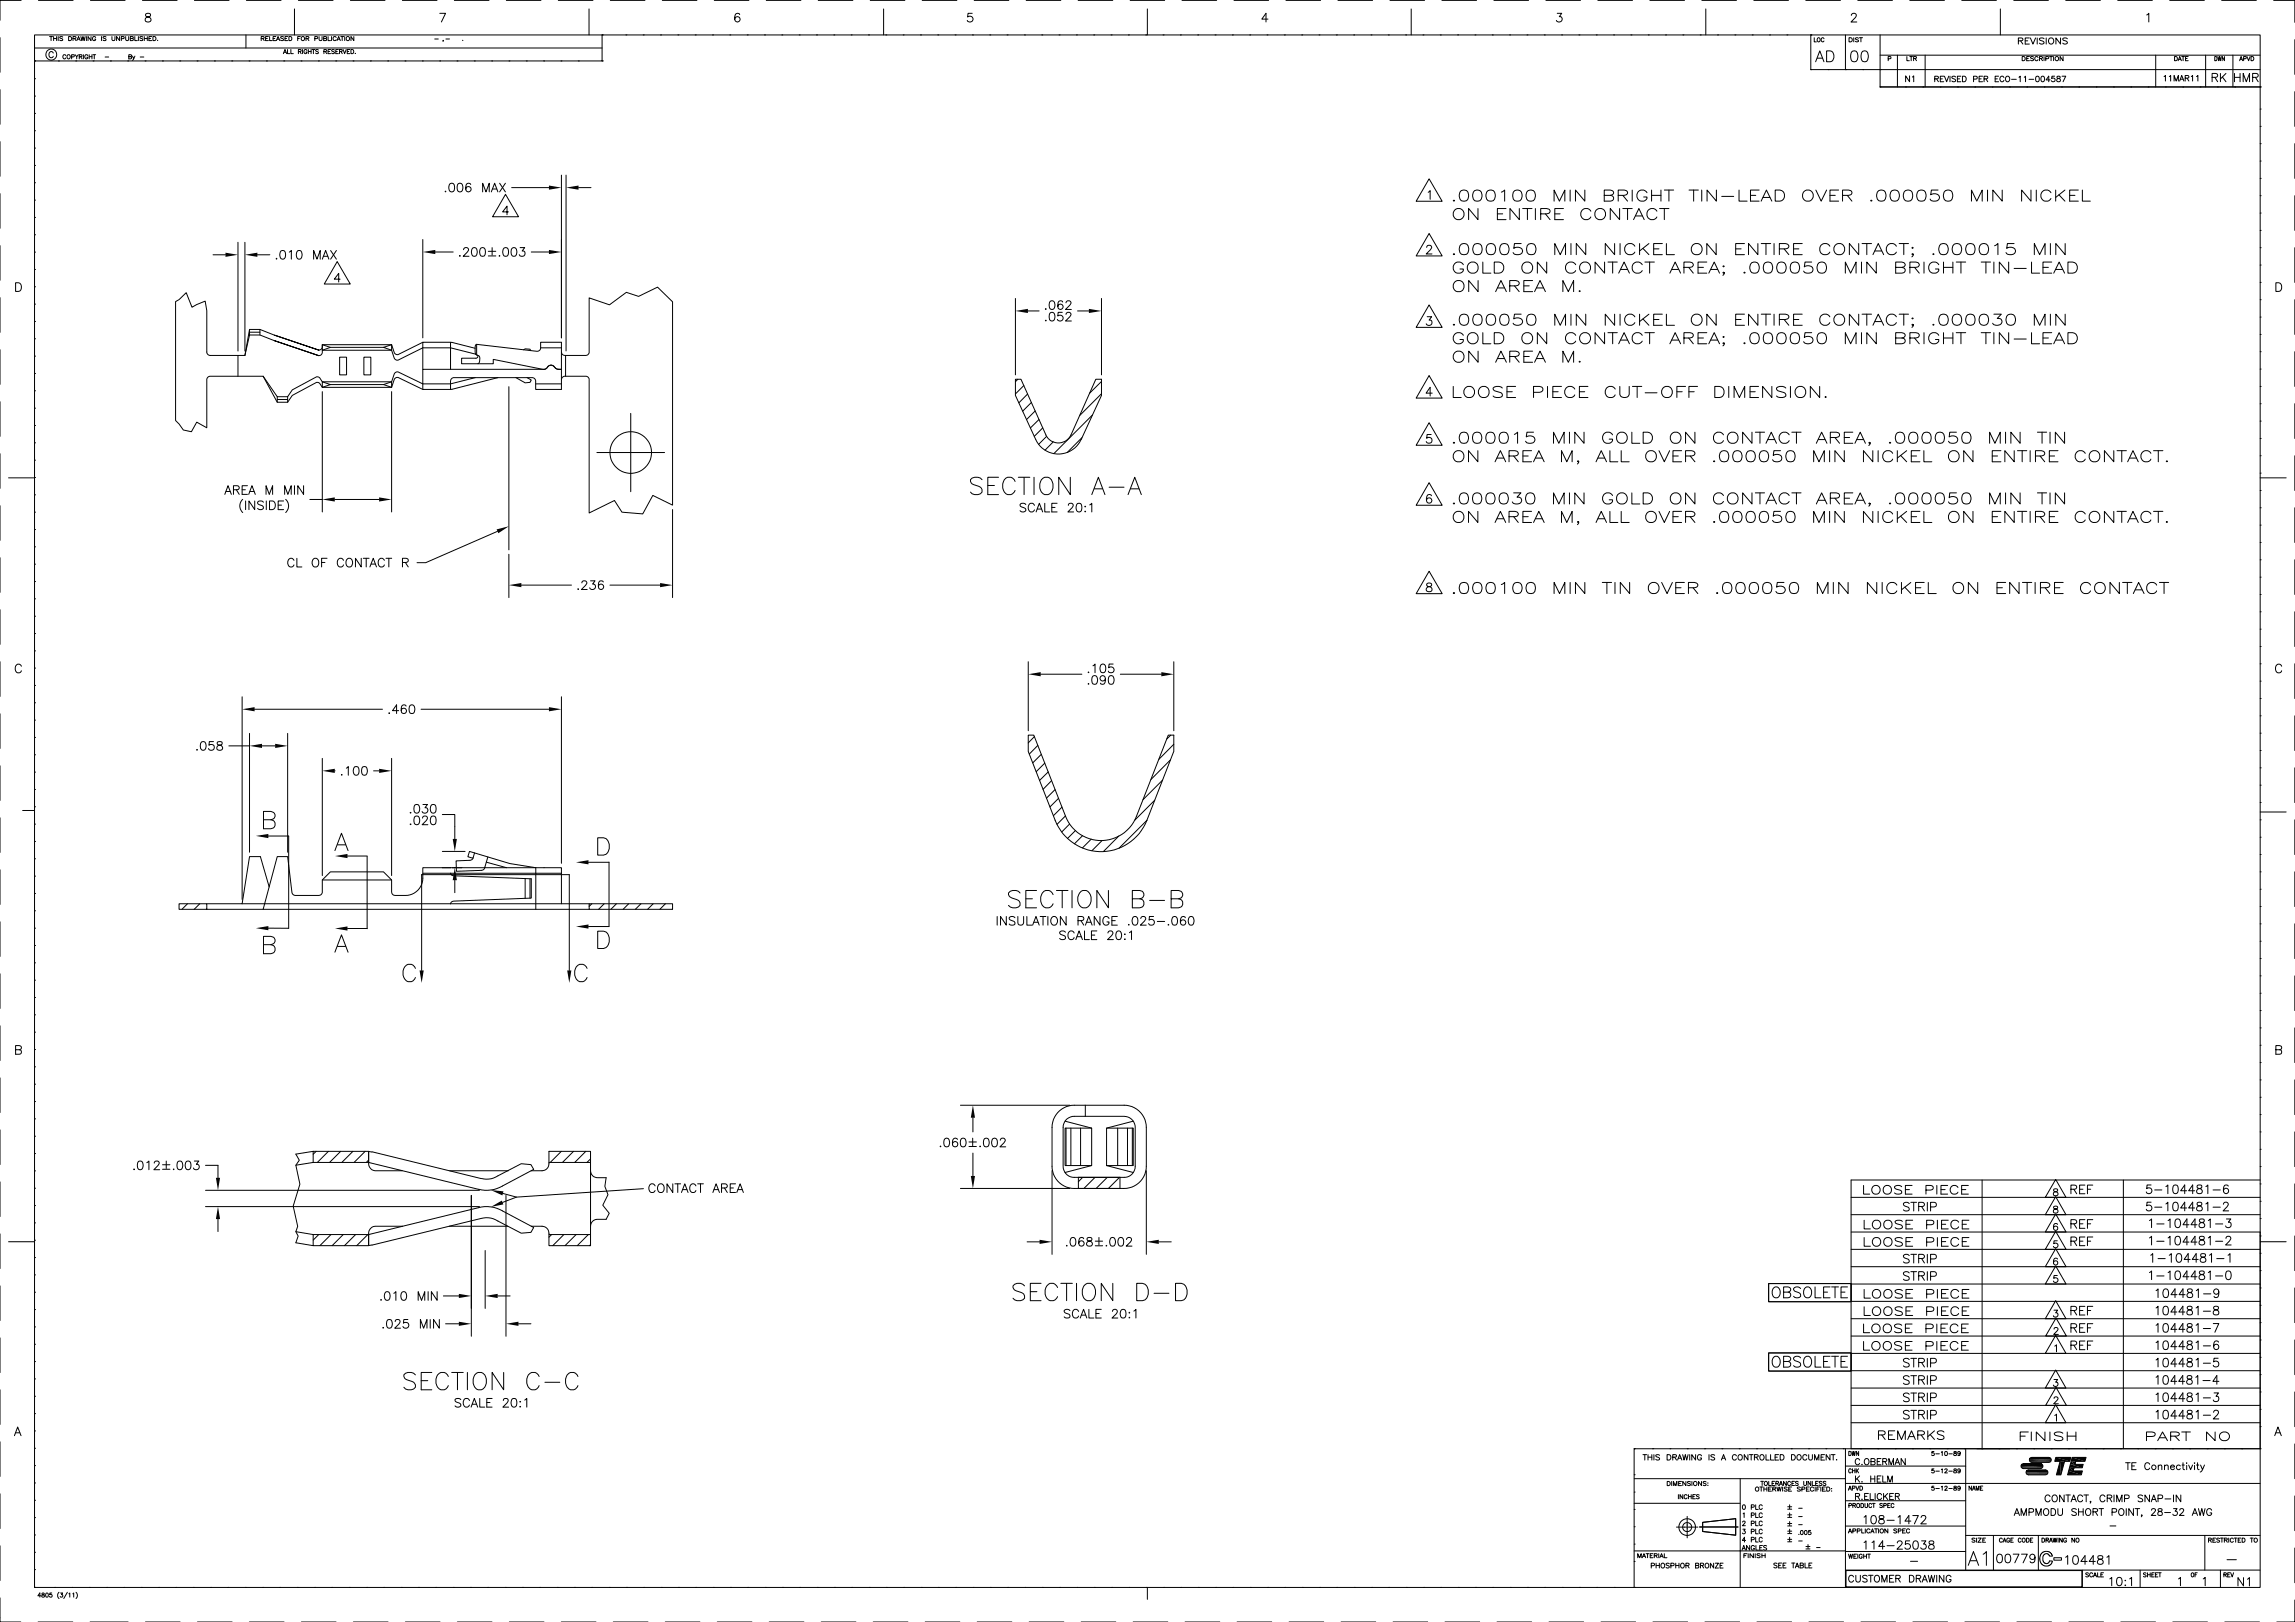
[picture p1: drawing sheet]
<svg xmlns="http://www.w3.org/2000/svg" width="841mm" height="594mm" viewBox="0 0 841 594" stroke-linecap="round" stroke-linejoin="round" font-family="sans-serif">
<g fill="none" stroke="#000" stroke-width=".37">
<path d="M0 13.8v12.7M7.7 .1h-7.7v7.3M12.7 12.8h815.6v568.6h-815.6zM12.7 17.6h207.9M14.1 .1h12.7M18.2 13.4h1.1M18.7 13.4v1.5M19.5 19.4a.8 .8 0 0 0-.9-.5 .8 .8 0 0 0-.7 .8v.6a.81 .81 0 0 0 .7 .8 .81 .81 0 0 0 .9-.5M19.6 14.1h1.1M19.6 13.4v1.5M20.7 13.4v1.5M21.3 13.4v1.5"/>
<path d="M23 13.6l-.4-.2-.7 .2 .1 .3 .9 .4-.1 .5-.9-.1M25.1 13.4h.6a.76 .76 0 0 1 .6 .7 .76 .76 0 0 1-.6 .8h-.6zM26.8 14.1l.9-.1 .2-.4-1.1-.2v1.5M27.3 14.1l.6 .8M28.2 14.9l.6-1.5 .6 1.5M28.4 14.4h.8M29.6 13.4l.4 1.5 .4-1.5 .4 1.5 .4-1.5M31.7 13.4v1.5M33.1 .1h12.7M33.4 13.4v1.5l-1.1-1.5v1.5M35.1 13.7a.6 .6 0 0 0-.7-.3 .6 .6 0 0 0-.5 .5v.4a.57 .57 0 0 0 .6 .6 .57 .57 0 0 0 .6-.6h-.4M37.2 13.4v1.5"/>
<path d="M38.9 13.6l-.4-.2-.7 .2v.3l1 .4-.1 .5-.9-.1M41 13.4v1l.5 .5 .5-.2 .1-1.3M43.8 13.4v1.5l-1.1-1.5v1.5M44.5 14.1h.9v-.7h-.9v1.5M46.1 13.4v1l.4 .5 .6-.2 .1-1.3M47.8 14.1l.9-.1 .2-.4-1.1-.2v1.5l1-.2 .1-.3-.4-.3M49.4 13.4v1.5h.9M50.7 13.4v1.5M52.2 .1h12.7M52.3 13.6l-.4-.2-.6 .2v.3l.9 .3v.6l-.9-.1M52.9 14.1h1.1M52.9 13.4v1.5"/>
<path d="M53.5 5.1a.63 .63 0 0 0 .3 1 1.14 1.14 0 0 1 1.3 .4 1.14 1.14 0 0 1-.1 1.4l-1 .2-.7-.3a1.17 1.17 0 0 1 .2-1.3 1.17 1.17 0 0 1 1.2-.4 .66 .66 0 0 0 .3-1zM54 13.4v1.5M54.6 14.1h.6M55.6 13.4h-1v1.5h1M56 13.4h.6a.76 .76 0 0 1 .6 .7 .76 .76 0 0 1-.6 .8h-.6zM57.7 14.7h.1M71.2 .1h12.7M90.1 12.8v4.8M90.3 .1h12.7M95.7 14.1l.9-.1 .2-.4-1.1-.2v1.5M96.3 14.1l.5 .8M97.3 14.1h.7"/>
<path d="M98.3 13.4h-1v1.5h1M98.8 13.4v1.5h.9M100.1 14.1h.6M101.1 13.4h-1v1.5h1M101.3 14.9l.6-1.5 .6 1.5M101.5 14.4h.8M103.8 19.7l.6-1.6 .6 1.6M103.9 13.6l-.4-.2-.7 .2 .1 .3 .9 .3v.6l-1-.1M104.1 19.1h.7M104.4 14.1h.6M105.4 18.1v1.6h.9M105.4 13.4h-1v1.5h1"/>
<path d="M105.9 13.4h.5a.78 .78 0 0 1 .6 .7 .78 .78 0 0 1-.6 .8h-.5zM106.6 18.1v1.6h.9M107.9 3.3v9.5M109.1 14.1h.6M109.3 18.9l.9-.1 .1-.5-1-.2v1.6M109.3 .1h12.7M109.9 18.9l.5 .8M110.1 13.4h-1v1.5M110.9 18.1v1.6M112.1 14.1l.9-.1 .2-.4-1.1-.2v1.5M112.5 18.5a.62 .62 0 0 0-.9-.3 .62 .62 0 0 0-.2 .9 .55 .55 0 0 0 .5 .6 .55 .55 0 0 0 .6-.6h-.4M112.6 14.1l.6 .8"/>
<path d="M113 18.1v1.6M113 18.9h1M114 18.1v1.6M114.3 18.1h1.1M114.9 18.1v1.6M115.4 14.1h.8l.2-.5-1-.2v1.5M116.7 18.3l-.4-.2-.6 .2 1 .9-.4 .5-.6-.3M116.9 13.4v1l.5 .5 .5-.2 .1-1.3M118.6 14.1l.9-.1v-.6h-.9v1.5l.9-.1 .2-.4-.4-.3M118.7 18.9l.8-.1 .2-.4-1-.3v1.6M119.2 18.9l.5 .8M120.2 13.4v1.5h.9"/>
<path d="M120.2 18.9h.6M121.2 18.1h-1v1.6h1M121.5 13.4v1.5M122.6 18.3l-.4-.2-.7 .2 .2 .4 .9 .5-.4 .5-.7-.3M123.1 18.9h.5M123.2 13.7a.6 .6 0 0 0-.7-.3 .6 .6 0 0 0-.5 .5v.4a.6 .6 0 0 0 .5 .6 .6 .6 0 0 0 .7-.4M123.5 14.9l.6-1.5 .6 1.5M123.7 14.4h.8M124 18.1h-.9v1.6h.9M124.4 18.9l.9-.1 .1-.4-1-.3v1.6M124.9 13.4h1M124.9 18.9l.5 .8"/>
<path d="M125.4 13.4v1.5M125.7 18.1l.6 1.6 .6-1.6M126.3 13.4v1.5M127.3 18.9h.5M128.2 18.1h-.9v1.6h.9M128.4 .1h12.7M128.6 18.1h.5a.81 .81 0 0 1 .5 .8 .81 .81 0 0 1-.5 .8h-.5zM129.7 13.4v1.5l-1.1-1.5v1.5M130.2 19.5h.1M147.4 .1h12.7M159.3 14.3h1.3M161.2 4.9h2.1l-1.5 3.2"/>
<path d="M162.5 14.8l-.2 .4M163.4 14.3h1.3M166.5 .1h12.7M169.6 14.7h.1M185.5 .1h12.7M204.6 .1h12.7M215.9 3.3v9.5M220.6 12.8h.1M220.6 12.8v9.5h-207.9M223.6 .1h12.7M229.4 12.8h.1M235.7 12.8h.1"/>
<path d="M242.1 12.8h.1M242.7 .1h12.7M248.4 12.8h.1M254.8 12.8h.1M261.1 12.8h.1M261.7 .1h12.7M267.5 12.8h.1M271.1 5.3a.89 .89 0 0 0-.9-.4 .89 .89 0 0 0-.8 .6 1.82 1.82 0 0 0 .8 2.6 .99 .99 0 0 0 1-1 .99 .99 0 0 0-.9-1 .99 .99 0 0 0-1.1 .9M273.8 12.8h.1M280.2 12.8h.1M280.8 .1h12.7M286.5 12.8h.1"/>
<path d="M292.9 12.8h.1M299.2 12.8h.1M299.8 .1h12.7M305.6 12.8h.1M311.9 12.8h.1M318.3 12.8h.1M318.9 .1h12.7M323.8 3.3v9.5M324.6 12.8h.1M331 12.8h.1M337.3 12.8h.1M337.9 .1h12.7"/>
<path d="M343.7 12.8h.1M350 12.8h.1M356.3 4.9h-1.5l-.2 1.3a1.13 1.13 0 0 1 1.7 0 1.13 1.13 0 0 1-.2 1.7 1.13 1.13 0 0 1-1.6-.4M356.4 12.8h.1M357 .1h12.7M362.7 12.8h.1M369.1 12.8h.1M375.4 12.8h.1M376 .1h12.7M381.8 12.8h.1M388.1 12.8h.1M394.5 12.8h.1"/>
<path d="M395.1 .1h12.7M400.8 12.8h.1M407.2 12.8h.1M413.5 12.8h.1M414.1 .1h12.7M419.9 12.8h.1M420.5 3.3v9.5M426.2 12.8h.1M432.6 12.8h.1M433.2 .1h12.7M438.9 12.8h.1M445.3 12.8h.1"/>
<path d="M451.6 12.8h.1M452.2 .1h12.7M458 12.8h.1M464.3 12.8h.1M464.7 7h-2.3l1.5-2.1v3.2M470.7 12.8h.1M471.3 .1h12.7M477 12.8h.1M483.4 12.8h.1M489.7 12.8h.1M490.3 .1h12.7M496.1 12.8h.1"/>
<path d="M502.4 12.8h.1M508.8 12.8h.1M509.4 .1h12.7M515.1 12.8h.1M517.1 3.3v9.5M521.5 12.8h.1M527.8 12.8h.1M528.4 .1h12.7M534.2 12.8h.1M540.5 12.8h.1M546.9 12.8h.1M547.5 .1h12.7"/>
<path d="M553.2 12.8h.1M559.6 12.8h.1M565.9 12.8h.1M566.5 .1h12.7M570.7 4.9h1.6l-.9 1.2a1.06 1.06 0 0 1 1 1.5 1.06 1.06 0 0 1-1.7 .3l-.3-.4M572.3 12.8h.1M578.6 12.8h.1M585 12.8h.1M585.6 .1h12.7M591.3 12.8h.1M597.7 12.8h.1M604 12.8h.1"/>
<path d="M604.6 .1h12.7M610.4 12.8h.1M616.7 12.8h.1M623.1 12.8h.1M623.7 .1h12.7M625.1 3.3v9.5M629.4 12.8h.1M635.8 12.8h.1M642.1 12.8h.1M642.7 .1h12.7M648.5 12.8h.1M654.8 12.8h.1"/>
<path d="M661.8 .1h12.7M663.6 12.8h.1M663.6 12.8v12.7M664.8 13.8v1.5h.9M668.4 14.2a.52 .52 0 0 0-.6-.4 .52 .52 0 0 0-.4 .6 .61 .61 0 0 0 .2 .8 .61 .61 0 0 0 .8-.1v-.1M669.4 18.6h1.3a2.11 2.11 0 0 1 1.4 2 2.11 2.11 0 0 1-1.4 2h-1.3zM676.3 12.8v12.7M677.6 13.8h.6a.78 .78 0 0 1 .6 .8 .78 .78 0 0 1-.6 .7h-.6zM678.4 5.6l.7-.7h.6l.6 .6-.5 1-1.5 1.6h2.1M678.7 18.8a1.32 1.32 0 0 1 1.9 .6 2.01 2.01 0 0 1-1.3 3.2 1.79 1.79 0 0 1-1.1-2.3zM679.3 13.8v1.5M680.8 .1h12.7"/>
<path d="M681.1 14l-.5-.2-.7 .2 .2 .4 1 .5-.5 .4-.7-.2M681.4 13.8h1.1M682 13.8v1.5M682.5 18.8a1.31 1.31 0 0 1 1.9 .6 2.01 2.01 0 0 1-1.3 3.2 1.78 1.78 0 0 1-1.1-2.3zM689 12.8v19M699.9 .1h12.7M718.9 .1h12.7M733 3.3v9.5M738 .1h12.7M739.6 15l1.4-.2 .3-.5-.3-.3-1.4-.1v2.2M740.5 15l.8 1.1M742.1 15h1"/>
<path d="M743.7 13.9h-1.6v2.2h1.6M744.1 13.9l.9 2.2 1-2.2M746.6 13.9v2.2M749.1 14.2l-.6-.3-1.1 .3 .2 .5 1.2 .5 .3 .6-.6 .3-1.1-.3M749.9 13.9v2.2M755.1 13.9v2.2l-1.7-2.2v2.2M757 .1h12.7M757.6 14.2l-.6-.3-1.1 .3 .3 .5 .9 .3 .5 .5v.3l-.6 .3-1.1-.3M776.1 .1h12.7M786.7 5.5l.7-.6v3.2M795.1 .1h12.7M814.2 .1h12.7"/>
<path d="M833.2 .1h7.8v8.1M841 14.5v12.7M0 32.8v12.7M12.7 22.3h.1M12.7 28.8h.1M12.7 35.2h.1M21.4 22.3h.1M24.1 20.4a.57 .57 0 0 0-.6-.4 .57 .57 0 0 0-.5 .6v.4a.56 .56 0 0 0 .5 .6 .56 .56 0 0 0 .6-.4M26.2 20.8h.9l.1-.6-1-.2v1.6M27.5 20l.6 .8v.8M27.8 22.3h.1M28.7 20l-.6 .8"/>
<path d="M29 20.8l.9-.1v-.6l-.9-.1v1.6M29.5 20.8l.6 .8M30.6 20v1.6M32.2 20.4a.57 .57 0 0 0-.7-.4 .57 .57 0 0 0-.4 .6v.4a.55 .55 0 0 0 .5 .6 .55 .55 0 0 0 .6-.6h-.4M32.7 20v1.6M32.7 20.8h1M33.7 20v1.6M34 20h1.1M34.1 22.3h.1M34.5 20v1.6M38.5 20.9h1.3M40.5 22.3h.1"/>
<path d="M46.8 22.3h.1M47.2 20.8l.8-.1 .2-.4-1-.3v1.6l.9-.2 .1-.3-.4-.3M48.6 20.5l.4 1.1 .4-1.1M49 21.6l-.5 .5M51.4 20.9h1.3M53.2 22.3h.1M59.5 22.3h.1M65.9 22.3h.1M72.2 22.3h.1M78.6 22.3h.1M84.9 22.3h.1M91.3 22.3h.1"/>
<path d="M97.6 22.3h.1M104 22.3h.1M110.3 22.3h.1M116.7 22.3h.1M123 22.3h.1M129.4 22.3h.1M135.7 22.3h.1M142.1 22.3h.1M148.4 22.3h.1M154.8 22.3h.1M161.1 22.3h.1M167.5 22.3h.1"/>
<path d="M173.8 22.3h.1M180.2 22.3h.1M186.5 22.3h.1M192.9 22.3h.1M199.2 22.3h.1M205.6 22.3h.1M211.9 22.3h.1M220.6 22.3h.1M663.6 25.5h.1M663.6 25.5h164.7M665.4 22.6l1.5-4 1.5 4M665.9 21.3h2"/>
<path d="M669.9 25.5h.1M676.3 25.5h.1M682.6 25.5h.1M689 25.5h.1M689 31.8h.1M689 31.8h139.3M689 20.2h139.3M691.9 21.5l.9-.1 .1-.6-1-.1v1.5M695.3 20.2v11.6M698.3 31.8h.1M698.8 20.7v1.5h.9M699.8 27.8v2.1l-1.5-2.1v2.1"/>
<path d="M699.9 20.7h1M700.4 20.7v1.5M700.8 28.2l.5-.4v2.1M701.3 21.4l.9-.1v-.5l-.9-.1v1.5M701.8 21.4l.5 .8M704.6 31.8h.1M705.5 20.2v11.6M709 28.9l1.1-.1 .2-.7-1.3-.2v2M709.7 28.9l.7 1M711 31.8h.1M711 28.9h.8M712.3 27.9h-1.3v2h1.3"/>
<path d="M712.6 27.9l.8 2 .7-2M714.6 27.9v2M716.6 28.2l-.4-.3-.9 .3 .2 .5 1 .4v.8h-.7l-.5-.3M717.3 28.9h.8M717.3 31.8h.1M718.6 27.9h-1.3v2h1.3M719.2 27.9h.6a1.08 1.08 0 0 1 .7 1 1.08 1.08 0 0 1-.7 1h-.6zM723.2 29l1.2-.1 .1-.8-1.3-.2v2M723.7 31.8h.1M725.3 28.9h.7M726.5 27.9h-1.2v2h1.2M727.1 28.9l1.2-.1v-.7l-1.2-.2v2"/>
<path d="M727.8 28.9l.6 1M730 31.8h.1M731.1 28.9h.8M732.4 27.9h-1.3v2h1.3M734.4 28.4a.77 .77 0 0 0-.9-.5 .77 .77 0 0 0-.6 .8v.5a.76 .76 0 0 0 .6 .7 .76 .76 0 0 0 .9-.5M735.1 28.2l.2-.2a.96 .96 0 0 1 1.2 .9 .96 .96 0 0 1-1.2 1l-.4-.7zM736.4 31.8h.1M737.2 29.1h1.7M739.9 28.3l.4-.4v2M741 20.7h.6a.79 .79 0 0 1 .6 .8 .79 .79 0 0 1-.6 .7h-.6zM741.8 28.3l.5-.4v2M742.7 21.4h.6"/>
<path d="M742.7 31.8h.1M743.5 29.1h1.8M743.7 20.7h-1v1.5h1M745.2 20.9l-.9-.1-.1 .4 .8 .4 .2 .4-.4 .2-.7-.2M746.3 28l.3-.1a1.05 1.05 0 0 1 .7 1 1.05 1.05 0 0 1-.7 1 1.3 1.3 0 0 1-.3-1.9zM746.8 21.1a.62 .62 0 0 0-.6-.4 .62 .62 0 0 0-.5 .6 .68 .68 0 0 0 .2 .8 .68 .68 0 0 0 .9-.1v-.1M747.4 21.4h.7l.4-.4-.2-.2-.9-.1v1.5M748 21.4l.5 .8M748.2 28a1 1 0 0 1 1.2 .7 1 1 0 0 1-.7 1.2l-.7-.3-.1-.8zM749.1 20.7v1.5M749.1 31.8h.1M749.7 21.5l.9-.1 .1-.6-1-.1v1.5"/>
<path d="M751.1 20.7h1.1M751.3 29.3h-1.5l1-1.4v2M751.6 20.7v1.5M752.6 20.7v1.5M752.9 27.9h-.9l-.2 .9a.72 .72 0 0 1 1.1-.1 .72 .72 0 0 1-.1 1.1 .72 .72 0 0 1-1-.2M753.9 28v.6a.82 .82 0 0 1 1 .2 .82 .82 0 0 1-.1 1.1h-.9a.84 .84 0 0 1 0-1 .84 .84 0 0 1 .9-.3v-.6zM755.4 31.8h.1M755.6 27.9h1.4l-1 2M756 20.7v1.5l-1.1-1.5v1.5M761.8 31.8h.1M768.1 31.8h.1M774.5 31.8h.1"/>
<path d="M780.8 31.8h.1M787.2 31.8h.1M790 20.2v11.6M793 28l.5-.3v2M793.5 31.8h.1M795 28l.4-.3v2M796.7 29.7v-2l.8 2 .8-2v2M796.9 20.7h.5a.81 .81 0 0 1 .5 .8 .81 .81 0 0 1-.5 .7h-.5zM798.2 22.2l.6-1.5 .6 1.5M798.4 21.7h.8M798.7 29.7l.8-2 .8 2M799 29h1"/>
<path d="M799.5 20.7h1M799.9 31.8h.1M800 20.7v1.5M800.8 28.6l1.2-.1 .1-.6-1.3-.2v2M800.9 21.4h.6M801.5 28.6l.6 1.1M801.9 20.7h-1v1.5h1M803 28l.5-.3v2M804.9 28l.5-.3v2M806.2 31.8h.1M808.3 20.2v11.6M810.6 28.3l1.8-.1 .3-.4-.2-.6-.5-.3h-1.4v3"/>
<path d="M811.6 20.7a.77 .77 0 0 1 .9 .8 .77 .77 0 0 1-.9 .7zM811.7 28.3l1 1.6M812.6 31.8h.1M812.8 20.7l.3 1.5 .3-1.5 .2 1.5 .4-1.5M813.7 26.9v3M814.4 28.2l1.3 1.7M815.2 20.7v1.5l-.9-1.5v1.5M815.7 26.9l-2 2M818.3 20.2v11.6M818.9 26.9v3M818.9 28.3h2M818.9 31.8h.1"/>
<path d="M820.7 22.2l.6-1.5 .5 1.5M820.9 26.9v3M820.9 21.7h.7M822 29.9v-3l1.2 3 1.2-3v3M822.2 21.5l.8-.1v-.6l-.8-.1v1.5M823.4 20.7l.6 1.5 .6-1.5M824.9 20.7h.5a.81 .81 0 0 1 .6 .8 .81 .81 0 0 1-.6 .7h-.5zM825.5 28.3l1.7-.1 .3-.4-.1-.6-.6-.3h-1.3v3M826.5 28.3l1 1.6M828.3 39.9h.1M828.3 31.8h.1M841 33.6v12.7"/>
<path d="M0 51.9v12.7M12.7 41.5h.1M12.7 47.9h.1M12.7 54.2h.1M828.3 59h.1M828.3 52.6h.1M828.3 46.3h.1M841 52.6v12.7M0 70.9v12.7M12.7 60.6h.1M12.7 66.9h.1M12.7 73.3h.1"/>
<path d="M12.7 79.6h.1M163.1 70.1h.3zM164.9 67.3a1.03 1.03 0 0 1 1.6 .4 2.13 2.13 0 0 1-.8 2.6h-.3a1.98 1.98 0 0 1-.5-3zM167.9 67.3a1.03 1.03 0 0 1 1.6 .4 1.6 1.6 0 0 1-1.1 2.6 2.06 2.06 0 0 1-.5-3zM172.5 67.6a.93 .93 0 0 0-.9-.5 .93 .93 0 0 0-.8 .6 1.91 1.91 0 0 0 .8 2.6 .99 .99 0 0 0 1.1-.9 .99 .99 0 0 0-.9-1.1 .99 .99 0 0 0-1.1 .9M176.9 70.3v-3.2l1.2 3.2 1.2-3.2v3.2M180 70.3l1.3-3.2 1.2 3.2M180.5 69.2h1.5M183.1 67.1l2.1 3.2M185.2 67.1l-2.1 3.2M185.3 71.2l4.7 8.2h-9.5zM186.3 77.6h-2.1l1.6-2.1v3.2"/>
<path d="M187.5 68.7h13.7M205.7 64.1v59.7M207.4 64.1v64.4M212 68.7h4.6M523.4 70.4l.7-.6v3.2M523.7 65.5l4.8 8.2h-9.5zM532.6 73.5l.2-.2 .3 .2zM535.5 69.8a1.82 1.82 0 0 1 2.1 .1 1.82 1.82 0 0 1 .6 2l-.3 1a1.79 1.79 0 0 1-2.2 .6 1.79 1.79 0 0 1-.9-2.2l.2-.9zM540.4 69.8a1.83 1.83 0 0 1 2.1 .1 1.83 1.83 0 0 1 .6 2l-.3 1a1.79 1.79 0 0 1-2.2 .6 1.79 1.79 0 0 1-.9-2.2l.2-.9zM541.6 76.4v4l-3.4-4v4M545.3 69.8a1.8 1.8 0 0 1 2.1 .1 1.8 1.8 0 0 1 .6 2l-.3 1a1.79 1.79 0 0 1-2.3 .6 1.79 1.79 0 0 1-.9-2.2l.3-.9zM548.7 78.3h2"/>
<path d="M550.2 70.4l1.2-.8v4.1M551.9 76.4h-3.2v4h3.2M555.1 69.8a1.83 1.83 0 0 1 2.1 .1 1.83 1.83 0 0 1 .6 2 1.76 1.76 0 0 1-2.1 1.8 1.76 1.76 0 0 1-1.3-2.4l.2-.9zM556.8 76.4v4l-3.5-4v4M558 76.4h3.4M559.7 76.4v4M560 69.8a1.8 1.8 0 0 1 2.1 .1 1.8 1.8 0 0 1 .6 2l-.3 1a1.79 1.79 0 0 1-2.3 .6 1.79 1.79 0 0 1-.9-2.2l.3-.9zM562.7 76.4v4M564.6 78.3l3-.2a.84 .84 0 0 0 .5-.7 .84 .84 0 0 0-.5-.8l-3-.2v4M566.3 78.3l1.7 2.1M569.5 73.7v-4.1l2 4.1 2-4.1v4.1M569.8 78.3h1.9"/>
<path d="M572.9 76.4h-3.1v4h3.1M575.4 69.6v4.1M580.8 69.6v4.1l-3.5-4.1v4.1M583 77.4a2.02 2.02 0 0 0-3.1-.5 2.02 2.02 0 0 0 0 3 2.02 2.02 0 0 0 3.1-.4M587.9 71.6l2.9-.3a.81 .81 0 0 0 .5-.7 .81 .81 0 0 0-.5-.8l-2.9-.2v4.1h2.2l1-.4 .2-1-.5-.6-.7-.1M593 71.6l2.9-.3a.81 .81 0 0 0 .6-.7 .81 .81 0 0 0-.6-.8l-2.9-.2v4.1M593.5 76.4v4l-3.4-4v4M594.7 71.6l1.7 2.1M594.7 76.4h3.4M596.4 76.4v4M598.1 69.6v4.1M599.4 79.1h2.4"/>
<path d="M603.5 70.6a2.02 2.02 0 0 0-3-.5 2.02 2.02 0 0 0 0 3.1 2.02 2.02 0 0 0 3-.5v-.6h-1.2M605.2 69.6v4.1M605.2 71.6h3.5M607.2 77.4a2 2 0 0 0-3-.5 2 2 0 0 0 0 3 2 2 0 0 0 3-.4M608.2 76.4h3.4M608.7 69.6v4.1M609.9 69.6h3.4M609.9 76.4v4M611.6 69.6v4.1M619 69.6h3.4M620.6 69.6v4.1M623.6 69.6v4.1"/>
<path d="M629 69.6v4.1l-3.4-4.1v4.1M630.9 71.9h4.4M637.3 69.6v4.1h3M641.5 71.6h1.9M644.7 69.6h-3.2v4.1h3.2M645.4 73.7l1.9-4.1 2 4.1M646.1 72.3h2.4M650.5 69.6h1.7a2.06 2.06 0 0 1 1.8 2 2.06 2.06 0 0 1-1.8 2.1h-1.7zM665.4 69.6l2 4.1 2-4.1M670.6 71.6h2M673.8 69.6h-3.2v4.1h3.2M675.2 71.6l3-.3a.83 .83 0 0 0 .5-.7 .83 .83 0 0 0-.5-.8l-3-.2v4.1"/>
<path d="M677 71.6l1.7 2.1M685.5 73.5l.3-.2 .2 .2zM688.5 69.8a1.8 1.8 0 0 1 2.1 .1 1.8 1.8 0 0 1 .5 2l-.2 1a1.79 1.79 0 0 1-2.3 .6 1.79 1.79 0 0 1-.9-2.2l.3-.9zM693.3 69.8a1.82 1.82 0 0 1 2.1 .1 1.82 1.82 0 0 1 .6 2l-.2 1a1.79 1.79 0 0 1-2.3 .6 1.79 1.79 0 0 1-.9-2.2l.3-.9zM698.2 69.8a1.8 1.8 0 0 1 2.1 .1 1.8 1.8 0 0 1 .6 2l-.2 1a1.81 1.81 0 0 1-2.3 .6 1.81 1.81 0 0 1-.9-2.2l.2-.9zM703.1 69.8a1.81 1.81 0 0 1 2.1 .1 1.81 1.81 0 0 1 .6 2l-.2 1a1.79 1.79 0 0 1-2.3 .6 1.79 1.79 0 0 1-.9-2.2l.2-.9zM710.2 69.6h-2.4l-.3 1.7a2 2 0 0 1 3.2 1.2 2.01 2.01 0 0 1-3.4 .4M712.9 69.8a1.8 1.8 0 0 1 2.1 .1 1.8 1.8 0 0 1 .6 2l-.2 1a1.79 1.79 0 0 1-2.3 .6 1.79 1.79 0 0 1-.9-2.2l.2-.9zM722.5 73.7v-4.1l1.9 4.1 2-4.1v4.1M728.3 69.6v4.1M733.7 69.6v4.1l-3.4-4.1v4.1M744.3 69.6v4.1l-3.5-4.1v4.1"/>
<path d="M746.2 69.6v4.1M751.6 70.6a2.02 2.02 0 0 0-3-.5 2.02 2.02 0 0 0 0 3.1 2.02 2.02 0 0 0 3-.5M753.3 69.6v4.1M754.5 71.3l2.2 2.4M756.7 69.6l-3.4 2.7M758.4 71.6h2M761.6 69.6h-3.2v4.1h3.2M763.1 69.6v4.1h2.9M828.3 78h.1M828.3 71.7h.1M828.3 65.3h.1M841 71.7v12.7"/>
<path d="M0 90v12.7M12.7 86h.1M12.7 92.3h.1M12.7 98.7h.1M78.1 93.3h4.5M87.2 88.7v39.9M89.7 88.7v39.9M94.3 93.3h4.6M101.2 94.8h.3zM103 91.9a1.08 1.08 0 0 1 1.5 .4 1.63 1.63 0 0 1-1 2.6 2.03 2.03 0 0 1-.5-3zM106 92.3l.8-.6v3.2M109.1 91.9a1.03 1.03 0 0 1 1.4 .4 1.48 1.48 0 0 1 .2 1.8 1.48 1.48 0 0 1-1.6 .7 2.42 2.42 0 0 1 0-2.9z"/>
<path d="M114.9 94.9v-3.2l1.3 3.2 1.1-3.2v3.2M118.1 94.9l1.2-3.2 1.2 3.2M118.6 93.9h1.5M121.2 91.7l2.1 3.2M123.3 91.7l-2.1 3.2M123.6 95.8l4.8 8.2h-9.6zM154.9 87.7v36.1M159.5 92.3h6.6M168.5 93.6v.3zM169.9 91.5l.6-.8 1 .3a.94 .94 0 0 1-.3 1.3l-1.4 1.6h2.1M173.2 90.9a.98 .98 0 0 1 1.5 .4 1.6 1.6 0 0 1-1 2.6 2.01 2.01 0 0 1-.5-3zM176.2 90.9a1.03 1.03 0 0 1 1.6 .4l.1 .7a1.4 1.4 0 0 1-.9 1.9h-.3a1.98 1.98 0 0 1-.5-3z"/>
<path d="M178.9 92h2.8M178.9 93.7h2.8M180.3 90.7v2.7M183 93.6v.3zM184.7 90.9a1.03 1.03 0 0 1 1.5 .4l.2 .7a1.4 1.4 0 0 1-.9 1.9h-.3a1.98 1.98 0 0 1-.5-3zM187.7 90.9a.99 .99 0 0 1 1.5 .4 1.6 1.6 0 0 1-1 2.6 2.01 2.01 0 0 1-.5-3zM190.6 90.7h1.7l-1 1.2a1.06 1.06 0 0 1 .8 1.7 1.06 1.06 0 0 1-1.8-.3M194.7 92.3h6.5M522.8 90.6l.6-.8 .9 .2 .3 .4-.4 1.1-1.6 1.5h2.2M523.7 85.5l4.8 8.2h-9.5zM532.6 93.1l.2-.2 .3 .2zM535.5 89.4a1.82 1.82 0 0 1 2.1 .1 1.82 1.82 0 0 1 .6 2 1.78 1.78 0 0 1-2 1.8 1.78 1.78 0 0 1-1.4-2.3l.2-1z"/>
<path d="M536.2 97a2.03 2.03 0 0 0-3-.5 2.03 2.03 0 0 0 0 3.1 2.03 2.03 0 0 0 3-.5v-.6h-1.2M540.4 89.4a1.82 1.82 0 0 1 2.1 .1 1.82 1.82 0 0 1 .6 2l-.2 1a1.8 1.8 0 0 1-2.2 .6 1.8 1.8 0 0 1-1-2.1zM543.4 96v4h3M545.4 89.4a1.83 1.83 0 0 1 2.1 .1 1.83 1.83 0 0 1 .6 2 1.78 1.78 0 0 1-2.1 1.8 1.78 1.78 0 0 1-1.4-2.3l.3-1zM547.6 96h1.7a2.05 2.05 0 0 1 1.8 2 2.05 2.05 0 0 1-1.8 2h-1.7zM550.3 89.4a1.82 1.82 0 0 1 2.1 .1 1.82 1.82 0 0 1 .6 2l-.3 1a1.78 1.78 0 0 1-2.2 .6 1.78 1.78 0 0 1-.9-2.1zM557.4 89.2h-2.4l-.3 1.8a1.74 1.74 0 0 1 2.3-.4 1.74 1.74 0 0 1 .7 2.1 2.19 2.19 0 0 1-3.2-.2M560.2 89.4a1.82 1.82 0 0 1 2.1 .1 1.82 1.82 0 0 1 .6 2 1.76 1.76 0 0 1-2.1 1.8 1.76 1.76 0 0 1-1.4-2.3l.2-1zM566.8 96v4l-3.4-4v4M569.8 93.3v-4.1l2 4.1 1.9-4.1v4.1M575.7 89.2v4.1M577.4 97a2.05 2.05 0 0 0-3-.5 2.05 2.05 0 0 0 0 3.1 2.05 2.05 0 0 0 3-.5"/>
<path d="M581.1 89.2v4.1l-3.5-4.1v4.1M588 96v4l-3.5-4v4M589.2 96h3.5M591 96v4M591.7 89.2v4.1l-3.4-4.1v4.1M593.7 89.2v4.1M593.9 98.7h2.5M598.6 80.4l2-4 1.9 4M599.1 90.2a2.05 2.05 0 0 0-3.1-.5 2.05 2.05 0 0 0 0 3.1 2.05 2.05 0 0 0 3.1-.5M600.8 89.2v4.1M601.8 97a2.03 2.03 0 0 0-3-.5 2.03 2.03 0 0 0 0 3.1 2.03 2.03 0 0 0 3-.5M602.1 91l2.2 2.3"/>
<path d="M602.8 96h3.5M604.3 89.2l-3.5 2.7M604.5 96v4M606 91.2h2M609.2 89.2h-3.2v4.1h3.2M610.7 89.2v4.1h2.9M612.7 98.7h2.4M617.1 97.9l3-.1a.87 .87 0 0 0 .4-.8 .87 .87 0 0 0-.4-.8l-3-.2v4M618.8 97.9l1.7 2.1M622.3 97.9h2M625.5 96h-3.2v4h3.2M627 98.7h2.4"/>
<path d="M628.9 89.2v4.1l-3.4-4.1v4.1M631.4 97.5l.2-.2 .3 .2-.3 .3zM631.9 99.9h-.5l.2-.2 .3 .2-.5 1M636.1 91.2h1.9M639 99.9l.3-.2 .2 .2zM639.3 89.2h-3.2v4.1h3.2M642 96.2a1.83 1.83 0 0 1 2.1 .1 1.83 1.83 0 0 1 .6 2 1.77 1.77 0 0 1-2.1 1.7 1.77 1.77 0 0 1-1.4-2.2l.3-1zM644.2 89.2v4.1l-3.4-4.1v4.1M645.4 89.2h3.5M646.9 96.2a1.82 1.82 0 0 1 2.1 .1 1.82 1.82 0 0 1 .6 2 1.76 1.76 0 0 1-2 1.7 1.76 1.76 0 0 1-1.4-2.2l.2-1zM647.2 89.2v4.1M650.1 89.2v4.1"/>
<path d="M651.8 96.2a1.83 1.83 0 0 1 2.1 .1 1.83 1.83 0 0 1 .7 2 1.78 1.78 0 0 1-2.1 1.7 1.78 1.78 0 0 1-1.4-2.2l.2-1zM652.1 91.2l2.9-.2a.84 .84 0 0 0 .6-.8 .84 .84 0 0 0-.6-.8l-2.9-.2v4.1M653.8 91.2l1.7 2.1M656.8 96.2a1.82 1.82 0 0 1 2.1 .1 1.82 1.82 0 0 1 .6 2 1.76 1.76 0 0 1-2.1 1.7 1.76 1.76 0 0 1-1.4-2.2l.3-1zM657.3 91.2h1.9M660.4 89.2h-3.1v4.1h3.1M663.9 96h-2.4l-.3 1.8a1.74 1.74 0 0 1 2.2-.4 1.74 1.74 0 0 1 .8 2.1 2.19 2.19 0 0 1-3.2-.2M666.6 96.2a1.83 1.83 0 0 1 2.1 .1 1.83 1.83 0 0 1 .6 2 1.77 1.77 0 0 1-2 1.7 1.77 1.77 0 0 1-1.4-2.2l.2-1zM670.6 90.2a2.03 2.03 0 0 0-3.1-.5 2.03 2.03 0 0 0 0 3.1 2.03 2.03 0 0 0 3.1-.5M681.1 89.2v4.1l-3.4-4.1v4.1M682.2 96v4M682.4 89.2h3.4"/>
<path d="M684.1 89.2v4.1M686.4 93.3l1.9-4.1 2 4.1M687.1 91.9h2.4M687.6 96v4l-3.5-4v4M694.7 97.9l3-.1a.84 .84 0 0 0 .5-.8 .84 .84 0 0 0-.5-.8l-3-.2v4h2.2l1-.3 .3-1-.5-.6-.8-.2M694.9 90.2a2.03 2.03 0 0 0-3-.5 2.03 2.03 0 0 0 0 3.1 2.03 2.03 0 0 0 3-.5M696 89.2h3.4M697.7 89.2v4.1M699.9 97.9l3-.1a.87 .87 0 0 0 .5-.8 .87 .87 0 0 0-.5-.8l-3-.2v4M700.6 90.8l.3-.2 .2 .2-.2 .2zM701.1 93.1h-.5l.3-.2 .2 .2-.5 1M701.6 97.9l1.7 2.1"/>
<path d="M705.1 96v4M708.5 92.9l.2 .2-.2 .2-.2-.2zM710.5 97a2.03 2.03 0 0 0-3.1-.5 2.03 2.03 0 0 0 0 3.1 2.03 2.03 0 0 0 3.1-.5v-.6h-1.2M711.2 89.4a1.85 1.85 0 0 1 2.1 .1 1.85 1.85 0 0 1 .7 2 1.78 1.78 0 0 1-2.1 1.8 1.78 1.78 0 0 1-1.4-2.3zM712.2 96v4M712.2 97.9h3.4M715.6 96v4M716.2 89.4a1.83 1.83 0 0 1 2.1 .1 1.83 1.83 0 0 1 .6 2 1.78 1.78 0 0 1-2.1 1.8 1.78 1.78 0 0 1-1.4-2.3l.2-1zM716.9 96h3.4M718.6 96v4M721.1 89.4a1.81 1.81 0 0 1 2.1 .1 1.81 1.81 0 0 1 .6 2l-.2 1a1.8 1.8 0 0 1-2.3 .6 1.8 1.8 0 0 1-1-2.1zM726 89.4a1.83 1.83 0 0 1 2.1 .1 1.83 1.83 0 0 1 .6 2 1.77 1.77 0 0 1-2 1.8 1.77 1.77 0 0 1-1.4-2.3l.2-1z"/>
<path d="M726 96h3.4M727.8 96v4M730.7 96v4M730.9 90l1.3-.8v4.1M736.1 96v4l-3.4-4v4M738.1 89.2h-2.5l-.2 1.8a1.74 1.74 0 0 1 2.2-.4 1.74 1.74 0 0 1 .7 2.1 2.19 2.19 0 0 1-3.2-.2M738.1 98.3h4.4M744.5 96v4h2.9M745.5 93.3v-4.1l1.9 4.1 2-4.1v4.1M748.7 97.9h2M751.4 89.2v4.1M751.9 96h-3.2v4h3.2"/>
<path d="M753.4 98.7h2.4M756.8 89.2v4.1l-3.4-4.1v4.1M757.8 96h1.7a2.05 2.05 0 0 1 1.8 2 2.05 2.05 0 0 1-1.8 2h-1.7zM828.3 97.1h.1M828.3 90.7h.1M828.3 84.4h.1M841 90.7v12.7M0 109v12.7M5.7 103.6h1.1a1.7 1.7 0 0 1 1.1 1.5 1.7 1.7 0 0 1-1.1 1.6h-1.1zM12.7 105h.1M12.7 111.4h.1M12.7 117.7h.1"/>
<path d="M124.6 102.2h-2.1l1.6-2.1v3.2M372.1 109.3v28M376.7 113.9h4.1M383.1 113.2h.3zM383.1 117.4h.3zM384.9 110.3a1.03 1.03 0 0 1 1.5 .5 1.6 1.6 0 0 1-1 2.5 2.06 2.06 0 0 1-.5-3zM384.9 114.6a1.03 1.03 0 0 1 1.5 .4 1.6 1.6 0 0 1-1 2.6 2.06 2.06 0 0 1-.5-3zM389.3 114.4h-1.5l-.2 1.4a1.12 1.12 0 0 1 1.7 0 1.12 1.12 0 0 1-.2 1.6 1.12 1.12 0 0 1-1.6-.4M389.4 110.6a.9 .9 0 0 0-.8-.5 .9 .9 0 0 0-.8 .7 1.91 1.91 0 0 0 .7 2.5 .98 .98 0 0 0 1.1-.8 .98 .98 0 0 0-.9-1.1 .98 .98 0 0 0-1.1 .9M390.7 110.9l.5-.7 1.1 .3a.94 .94 0 0 1-.3 1.3l-1.5 1.5h2.1M390.7 115.2l.5-.8 1.1 .3a.94 .94 0 0 1-.3 1.3l-1.5 1.6h2.1M394.9 113.9h4.1"/>
<path d="M403.6 109.3v28M523 116h1.6l-.9 1.2a1.06 1.06 0 0 1 .8 1.7 1.06 1.06 0 0 1-1.9-.3M523.7 111.7l4.8 8.2h-9.5zM532.6 118.9h.5l-.3 .2zM535.5 115.3a1.82 1.82 0 0 1 2.1 .1 1.82 1.82 0 0 1 .6 2 1.78 1.78 0 0 1-2.1 1.7 1.78 1.78 0 0 1-1.3-2.3l.2-1zM540.4 115.3a1.82 1.82 0 0 1 2.1 .1 1.82 1.82 0 0 1 .6 2l-.2 1a1.81 1.81 0 0 1-2.3 .6 1.81 1.81 0 0 1-.9-2.2l.3-1zM541.7 102.8v4l-3.5-4v4M545.4 115.3a1.83 1.83 0 0 1 2.1 .1 1.83 1.83 0 0 1 .6 2 1.78 1.78 0 0 1-2.1 1.7 1.78 1.78 0 0 1-1.4-2.3l.3-1zM548.1 106.8l1.9-4 2 4M548.8 105.5h2.5M550.3 115.3a1.82 1.82 0 0 1 2.1 .1 1.82 1.82 0 0 1 .6 2l-.3 1a1.79 1.79 0 0 1-2.2 .6 1.79 1.79 0 0 1-.9-2.2l.2-1zM553.3 104.7l2.9-.2a.84 .84 0 0 0 .5-.7 .84 .84 0 0 0-.5-.8l-2.9-.2v4"/>
<path d="M555 104.7l1.7 2.1M557.4 115.1h-2.4l-.3 1.7a2 2 0 0 1 3.3 1.2 2.05 2.05 0 0 1-3.5 .4M558.4 104.7h2M560.2 115.3a1.82 1.82 0 0 1 2.1 .1 1.82 1.82 0 0 1 .6 2 1.76 1.76 0 0 1-2.1 1.7 1.76 1.76 0 0 1-1.4-2.3l.2-1zM561.6 102.8h-3.2v4h3.2M562.4 106.8l1.9-4 2 4M563.1 105.5h2.5M569.8 119.1v-4l2 4 1.9-4v4M572.7 106.8v-4l2 4 2-4v4M575.7 115.1v4M578.7 106.7l.2-.3 .2 .3zM581.1 115.1v4l-3.5-4v4"/>
<path d="M591.7 115.1v4l-3.4-4v4M593.2 100l2-4 1.9 4M593.7 115.1v4M599.1 116a2.04 2.04 0 0 0-3.1-.4 2.04 2.04 0 0 0 0 3.1 2.04 2.04 0 0 0 3.1-.5M600.8 115.1v4M602.1 116.8l2.2 2.3M604.3 115.1l-3.5 2.7M606 117h2M609.2 115.1h-3.2v4h3.2M610.7 115.1v4h2.9M611.9 100l2-4 2 4M626.2 100l2-4 1.9 4"/>
<path d="M628.9 115.1v4l-3.4-4v4M636.1 117h1.9M639.3 115.1h-3.2v4h3.2M644.2 115.1v4l-3.4-4v4M645.4 115.1h3.5M647.2 115.1v4M650.1 115.1v4M652.1 117l2.9-.2 .5-1-.5-.5-.7-.2h-2.2v4M653.8 117l1.7 2.1M657.3 117h1.9M660.4 115.1h-3.1v4h3.1M670.6 116a2.02 2.02 0 0 0-3.1-.4 2.02 2.02 0 0 0 0 3 2.02 2.02 0 0 0 3.1-.4"/>
<path d="M676.2 100v-4l2 4 2-4v4M681.1 115.1v4l-3.4-4v4M682.4 115.1h3.4M684.1 115.1v4M686.4 119.1l1.9-4 2 4M687.1 117.8h2.4M694.9 116a2.02 2.02 0 0 0-3-.4 2.02 2.02 0 0 0 0 3 2.02 2.02 0 0 0 3-.4M696 115.1h3.4M697.7 115.1v4M700.6 116.6l.3-.2 .2 .2zM701.1 118.9l-.2 .2-.3-.2h.5v.5l-.5 .5M708.3 118.9h.4l-.2 .2z"/>
<path d="M711.2 115.3a1.85 1.85 0 0 1 2.1 .1 1.85 1.85 0 0 1 .7 2 1.78 1.78 0 0 1-2.1 1.7 1.78 1.78 0 0 1-1.4-2.3l.2-1zM716.2 115.3a1.83 1.83 0 0 1 2.1 .1 1.83 1.83 0 0 1 .6 2 1.78 1.78 0 0 1-2.1 1.7 1.78 1.78 0 0 1-1.4-2.3l.2-1zM721.1 115.3a1.81 1.81 0 0 1 2.1 .1 1.81 1.81 0 0 1 .6 2l-.2 1a1.81 1.81 0 0 1-2.3 .6 1.81 1.81 0 0 1-1-2.2l.3-1zM726 115.3a1.83 1.83 0 0 1 2.1 .1 1.83 1.83 0 0 1 .6 2 1.78 1.78 0 0 1-2.1 1.7 1.78 1.78 0 0 1-1.3-2.3l.2-1zM730.7 115.1h2.7l-1.5 1.5h.8a1.19 1.19 0 0 1 1 1.1 1.19 1.19 0 0 1-.8 1.2 2.15 2.15 0 0 1-2.7-.5M735.9 115.3a1.83 1.83 0 0 1 2.1 .1 1.83 1.83 0 0 1 .6 2 1.78 1.78 0 0 1-2.1 1.7 1.78 1.78 0 0 1-1.4-2.3l.3-1zM745.5 119.1v-4l1.9 4 2-4v4M751.4 115.1v4M752.6 100l2-4 2 4M756.8 115.1v4l-3.4-4v4M828.3 116.1h.1M828.3 109.8h.1"/>
<path d="M828.3 103.4h.1M834 103.6h1.1a1.7 1.7 0 0 1 1.1 1.5 1.7 1.7 0 0 1-1.1 1.6h-1.1zM841 109.8v12.7M0 128.1v12.7M12.7 124.1h.1M12.7 130.4h.1M12.7 136.8h.1M87.2 130.2v7.6M89.7 130.2h-12.7l-.7-.3-.5-1v-15.1l-.6-3.5-4.8 2.2-2.2-5.3-2.6 2.5-1.3 .8v43.5l2.9 3.5 2.9 .6 2-3.5 3.7 2.1v-17.8l.3-.6 .7-.5h19.6l5.2 7.5h3.8l1.7-2.5 8.9-4.8 1.2 .4 .9 1.4 3 1.1-3 1-.9-1.5-1.2-.3-8.9 4.7-1.7 2.5h-3.8l-5.2-9.5M91.4 121.7h3.9M91.4 120.7v2M95.3 120.7v2"/>
<path d="M100.4 124.7l-5.1-2h-3.9l-1.7 7.5M100.4 122.7l-5.1-2h-3.9l-1.7 9.5M118.1 126.3h25.4v2h-25.4zM118.1 139.8h25.4v2.1h-25.4zM121.1 127.2l-3 1.1v.9a1.33 1.33 0 0 1-1.3 1.1l-16.4-5.6 16.4 5.6M124.5 130.8h2.5v6.5h-2.5zM133.4 130.8h2.5v6.5h-2.5zM140.5 127.2h-19.4l-3-.9v.9a1.33 1.33 0 0 1-1.3 1l-16.4-5.5 16.4 5.5M154.9 135.3v-9.9h10.2v9.9M154.9 125.4l-9.1 4.5-.8-.2-.5-.4-1-3-3 .9 3 1.1 1 3 .9 .6 9.5-4.5h10.2l9.2 2.3M165.1 125.4l9 2.2M174.2 138.3l-9.1 2.3h-10.2l-9.5-4.4-.9 .6-1 3-3 1.1h-19.4"/>
<path d="M174.4 129.8l.4 .3a.59 .59 0 0 1 .3 .7 .59 .59 0 0 1-.7 .4h-5.2v2h11.6v-1.6l18.1 3.7a2.53 2.53 0 0 0 2.4-1.4 1.46 1.46 0 0 1 1.9 .6M174.7 126.1v3.8M175.1 133.2a1.82 1.82 0 0 0 .8-1.9 1.82 1.82 0 0 0-1.5-1.5l-.2-.4-.1-2.3 .4-1 22.2 2.6a1.34 1.34 0 0 0 1.4-1.1v-2.2h7.6v3.5a1.29 1.29 0 0 0 1.3 1.3h7.6a1.24 1.24 0 0 0 1.3-1.1v-20l7.5 2.5 6.1-4.5 4.5 1.5 7-3.4 5.5 5.3v74.5l-7.3-3.5-3.7 6.7-7.6-.6-2.7-4.3-9.3 4.6v-49l-.4-.8-.6-.3h-8.1a1.33 1.33 0 0 0-1.1 1.3v3.5h-9.4v-3.2l-.3-.6-.8-.5h-29a1.33 1.33 0 0 0-1.1 1.3v3h-10.2v-7.3h44.5l.7-.3a1.85 1.85 0 0 1 1.7-1.2 1.85 1.85 0 0 1 1.7 1l1.1 .5M182.5 138.3l-17.4 4.3M189.1 138.3l3.3 1.9 1.8-.1 .5-.9-1.5-.9M191.9 128.1l.5-.3 1.8 .1 .3 .5M198.1 127.4h7.6M203.3 134.5l.5 .6 .8 .2M204.6 135.3h1.1M205.7 128.9v10.2M207.3 130.2v7.6M373 138.9l-.9 .9"/>
<path d="M403.6 139.7l-4.3 4.3M523.7 137.6l4.8 8.2h-9.5zM536.2 122.8a2.02 2.02 0 0 0-3-.5 2.02 2.02 0 0 0 0 3.1 2.02 2.02 0 0 0 3-.5v-.6h-1.2M541.7 128.6v4.1l-3.5-4.1v4.1M543.4 121.8v4.1h3M547.6 121.8h1.7a2.05 2.05 0 0 1 1.8 2.1 2.05 2.05 0 0 1-1.8 2h-1.7zM548.1 132.7l1.9-4.1 2 4.1M548.8 131.3h2.5M553.3 130.6l2.9-.2 .5-1-.5-.6-.7-.2h-2.2v4.1M555 130.6l1.7 2.1M558.4 130.6h2M561.6 128.6h-3.2v4.1h3.2"/>
<path d="M562.4 132.7l1.9-4.1 2 4.1M563.1 131.3h2.5M566.8 121.8v4.1l-3.4-4.1v4.1M572.7 132.7v-4.1l2 4.1 2-4.1v4.1M577.4 122.8a2.04 2.04 0 0 0-3-.5 2.04 2.04 0 0 0 0 3.1 2.04 2.04 0 0 0 3-.5M578.7 132.5h.4l-.2 .2zM588 121.8v4.1l-3.5-4.1v4.1M589.2 121.8h3.5M591 121.8v4.1M593.2 125.9l2-4.1 1.9 4.1M593.9 124.6h2.5M601.8 122.8a2.02 2.02 0 0 0-3-.5 2.02 2.02 0 0 0 0 3.1 2.02 2.02 0 0 0 3-.5"/>
<path d="M602.8 121.8h3.5M604.5 121.8v4.1M611.9 125.9l2-4.1 2 4.1M612.7 124.6h2.4M617.1 123.8l3-.2 .4-1-.4-.5-.8-.3h-2.2v4.1M618.8 123.8l1.7 2.1M622.3 123.8h2M625.5 121.8h-3.2v4.1h3.2M626.2 125.9l2-4.1 1.9 4.1M627 124.6h2.4M631.4 123.4l.2-.2 .3 .2zM631.9 125.7l-.3 .2-.2-.2h.5v.4l-.5 .6"/>
<path d="M639 125.7h.5l-.2 .2zM642 122.1a1.83 1.83 0 0 1 2.1 .1 1.83 1.83 0 0 1 .6 2 1.78 1.78 0 0 1-2.1 1.7 1.78 1.78 0 0 1-1.4-2.3l.3-1zM646.9 122.1a1.82 1.82 0 0 1 2.1 0 1.82 1.82 0 0 1 .6 2.1 1.76 1.76 0 0 1-2.1 1.7 1.76 1.76 0 0 1-1.3-2.3l.2-1zM651.8 122.1a1.83 1.83 0 0 1 2.1 .1 1.83 1.83 0 0 1 .7 2 1.78 1.78 0 0 1-2.1 1.7 1.78 1.78 0 0 1-1.4-2.3l.2-1zM656.8 122.1a1.82 1.82 0 0 1 2.1 0 1.82 1.82 0 0 1 .6 2.1 1.77 1.77 0 0 1-2.1 1.7 1.77 1.77 0 0 1-1.4-2.3l.3-1zM663.9 121.8h-2.4l-.3 1.8a1.75 1.75 0 0 1 2.2-.4 1.75 1.75 0 0 1 .8 2.1 2.15 2.15 0 0 1-3.2-.1M666.6 122.1a1.83 1.83 0 0 1 2.1 .1 1.83 1.83 0 0 1 .6 2 1.78 1.78 0 0 1-2 1.7 1.78 1.78 0 0 1-1.4-2.3l.2-1zM676.2 125.9v-4.1l2 4.1 2-4.1v4.1M682.2 121.8v4.1M687.6 121.8v4.1l-3.5-4.1v4.1M694.7 123.8l3-.2 .5-1-.5-.5-.8-.3h-2.2v4.1h2.2l1-.4 .3-.9-.5-.6-.8-.2M699.9 123.8l3-.2 .4-1-.4-.5-.8-.3h-2.2v4.1"/>
<path d="M701.6 123.8l1.7 2.1M705.1 121.8v4.1M710.5 122.8a2.02 2.02 0 0 0-3-.5 2.02 2.02 0 0 0 0 3.1 2.02 2.02 0 0 0 3-.5v-.6h-1.2M712.2 123.8h3.4M712.2 121.8v4.1M715.6 121.8v4.1M716.9 121.8h3.4M718.6 121.8v4.1M726 121.8h3.4M727.8 121.8v4.1M730.7 121.8v4.1M736.1 121.8v4.1l-3.4-4.1v4.1"/>
<path d="M738.1 124.2h4.4M744.5 121.8v4.1h2.9M748.7 123.8h2M751.9 121.8h-3.2v4.1h3.2M752.6 125.9l2-4.1 2 4.1M753.4 124.6h2.4M757.8 121.8h1.7a2.05 2.05 0 0 1 1.8 2.1 2.05 2.05 0 0 1-1.8 2h-1.7zM828.3 135.2h.1M828.3 128.8h.1M828.3 122.5h.1M841 128.8v12.7M0 147.1v12.7"/>
<path d="M12.7 143.1h.1M12.7 149.5h.1M12.7 155.8h.1M101.6 146.3h3.8M101.6 145.3v2M105.4 145.3v2M118.1 143.4v44.1M140.5 140.9l3 1 1-3 .5-.5 .8-.2 9.1 4.4M143.5 143.4v44.1M186.5 141.6v59.8M196.3 140.6h9.4M231.1 151.4v28.7"/>
<path d="M375.2 141.2l-3.1 3.1M376.6 144.3l-3.2 3.2M378 147.4l-3.2 3.2M379.4 150.5l-3.2 3.2M380.7 153.6l-3.1 3.1M382.1 156.7l-3.1 3.1M383.2 159.3a5.1 5.1 0 0 0 4.7 2.9 5.1 5.1 0 0 0 4.6-2.9l9.1-20.4h2v5.9l-7.4 16.2M383.3 159.3l-9.2-20.4h-2v5.9l7.5 16.2a9.1 9.1 0 0 0 8.3 5.3 9.1 9.1 0 0 0 8.3-5.3M383.5 159.8l-2.9 2.9M400.3 152l-14.1 14.2M403.6 144.2l-7.9 8M523.7 154.8l4.8 8.3h-9.5z"/>
<path d="M524.5 159.1h-1.5l-.2 1.4a1.11 1.11 0 0 1 1.7 0 1.11 1.11 0 0 1-.2 1.7 1.11 1.11 0 0 1-1.7-.5M524.8 144h-2.2l1.5-2.1v3.1M532.6 141.5v4.1h2.9M535.5 158.5a1.8 1.8 0 0 1 2.1 .1 1.8 1.8 0 0 1 .5 2l-.2 1a1.7 1.7 0 0 1-1.9 .7 1.7 1.7 0 0 1-1.2-1.7l.2-1.5zM540.3 158.5a1.8 1.8 0 0 1 2.1 .1 1.8 1.8 0 0 1 .6 2 1.75 1.75 0 0 1-2 1.7 1.75 1.75 0 0 1-1.4-2.3l.2-.9zM545.2 158.5a1.8 1.8 0 0 1 2.1 .1 1.8 1.8 0 0 1 .6 2 1.75 1.75 0 0 1-2.1 1.7 1.75 1.75 0 0 1-1.3-2.3l.2-.9zM550.1 158.5a1.8 1.8 0 0 1 2.1 .1 1.8 1.8 0 0 1 .5 2 1.75 1.75 0 0 1-2 1.7 1.75 1.75 0 0 1-1.3-2.3l.2-.9zM550.5 142.1a2.55 2.55 0 0 0-3.3 0 1.09 1.09 0 0 0 .9 1.2l1.5 .4a1.07 1.07 0 0 1 .9 1.3 2.69 2.69 0 0 1-3.3 0M552.2 143.5h2M554.9 159.1l1.2-.8v4.1M555.4 141.5h-3.2v4.1h3.2M562 143.7l2.9-.2a.96 .96 0 0 0 .5-.9 .96 .96 0 0 0-.5-.9l-2.9-.2v4.1"/>
<path d="M562 158.3h-2.4l-.3 1.7a1.73 1.73 0 0 1 2.2-.3 1.73 1.73 0 0 1 .7 2.1 2.15 2.15 0 0 1-3.1-.2M567.1 141.5v4.1M569 143.5h2M572.2 141.5h-3.2v4.1h3.2M575.1 158.3v4.1M577.1 142.5a2.02 2.02 0 0 0-3-.5 2.02 2.02 0 0 0 0 3.1 2.02 2.02 0 0 0 3-.5M578.8 143.5h1.9M580.5 158.3v4.1l-3.4-4.1v4.1M581.9 141.5h-3.1v4.1h3.1M590.9 159.3a2 2 0 0 0-3-.5 2 2 0 0 0 0 3 2 2 0 0 0 3-.4v-.6h-1.2M591.9 142.5a2 2 0 0 0-3-.5 2 2 0 0 0 0 3.1 2 2 0 0 0 3-.5M593.6 141.5v3a1.85 1.85 0 0 0 1.7 1.1 1.85 1.85 0 0 0 1.7-1.1v-3"/>
<path d="M598 158.3v4.1h2.9M598.2 141.5h3.4M599.9 141.5v4.1M602.1 158.3h1.7a2.06 2.06 0 0 1 1.8 2 2.06 2.06 0 0 1-1.8 2.1h-1.7zM602.9 143.9h4.3M614.5 143.5h2M617.7 141.5h-3.2v4.1M618.9 143.5h2M621.1 158.3v4.1l-3.4-4.1v4.1M622.1 141.5h-3.2v4.1M628.4 141.5h1.7a2.06 2.06 0 0 1 1.7 2.1 2.06 2.06 0 0 1-1.7 2h-1.7zM631.6 159.3a2 2 0 0 0-3-.5 2 2 0 0 0 0 3 2 2 0 0 0 3-.4"/>
<path d="M633.5 141.5v4.1M635.5 145.6v-4.1l1.9 4.1 2-4.1v4.1M641.3 143.5h1.9M642 158.3v4.1l-3.4-4.1v4.1M643.3 158.3h3.3M644.4 141.5h-3.1v4.1h3.1M645 158.3v4.1M649.3 141.5v4.1l-3.4-4.1v4.1M654.4 142.1a2.62 2.62 0 0 0-3.4 0 1.09 1.09 0 0 0 1 1.2l1.5 .4a1.14 1.14 0 0 1 .9 1.3 2.77 2.77 0 0 1-3.4 0M655.7 159.3a2.02 2.02 0 0 0-3.1-.5 2.02 2.02 0 0 0 0 3.1 2.02 2.02 0 0 0 3.1-.5M656.1 141.5v4.1M656.6 158.3h3.4"/>
<path d="M658.3 158.3v4.1M666.8 141.5v4.1l-3.4-4.1v4.1M668.8 145.4l.2-.2 .2 .2zM679 158.3h-3.1v4.1h3.1M695.3 158.5a1.83 1.83 0 0 1 2.1 .1 1.83 1.83 0 0 1 .6 2l-.3 1a1.79 1.79 0 0 1-2.2 .6 1.79 1.79 0 0 1-.9-2.2zM700.2 158.5a1.8 1.8 0 0 1 2 .1 1.8 1.8 0 0 1 .6 2l-.2 1a1.79 1.79 0 0 1-2.3 .6 1.79 1.79 0 0 1-.9-2.2zM705 158.5a1.8 1.8 0 0 1 2.1 .1 1.8 1.8 0 0 1 .6 2l-.2 1a1.79 1.79 0 0 1-2.3 .6 1.79 1.79 0 0 1-.9-2.2zM709.9 158.5a1.8 1.8 0 0 1 2.1 .1 1.8 1.8 0 0 1 .6 2l-.3 1a1.79 1.79 0 0 1-2.2 .6 1.79 1.79 0 0 1-.9-2.2zM717 158.3h-2.5l-.2 1.7a1.71 1.71 0 0 1 2.2-.3 1.71 1.71 0 0 1 .7 2.1 2.11 2.11 0 0 1-3.2-.2M719.6 158.5a1.8 1.8 0 0 1 2.1 .1 1.8 1.8 0 0 1 .6 2 1.75 1.75 0 0 1-2.1 1.7 1.75 1.75 0 0 1-1.3-2.3l.2-.9zM735 158.3v4.1M740.3 158.3v4.1l-3.4-4.1v4.1"/>
<path d="M746.6 158.3h3.4M748.3 158.3v4.1M751.3 158.3v4.1M756.6 158.3v4.1l-3.4-4.1v4.1M828.3 154.2h.1M828.3 147.9h.1M828.3 141.5h.1M841 147.9v12.7M0 166.2v12.7M3.1 175h9.6M12.7 162.2h.1M12.7 168.5h.1"/>
<path d="M12.7 174.9h.1M85.6 179.4l1.8-.1 .3-.8-.3-.5-1.8-.1v3.2M86.6 179.4l1.1 1.7M88.7 179.4h1.2M90.7 177.9h-2v3.2h2M107.9 177.9v3.2M111.3 177.9v3.2l-2.2-3.2v3.2M218.7 165.7h24.8M359.9 175.7a2.83 2.83 0 0 0-4.3 0 1.6 1.6 0 0 0 1.2 1.8l1.8 .6a1.58 1.58 0 0 1 1.2 1.2 1.58 1.58 0 0 1-.5 1.6 2.91 2.91 0 0 1-3.7-.7M362 177.8h2.4M365.9 174.8h-3.9v6.4h3.9M372 176.3a2.33 2.33 0 0 0-2.7-1.5 2.33 2.33 0 0 0-1.8 2.4 2.93 2.93 0 0 0 3 4l1.2-1 .3-.6"/>
<path d="M373.2 174.8h4.2M375.3 174.8v6.4M378.9 174.8v6.4M381.6 175.7a2.35 2.35 0 0 1 2.7-.8 2.35 2.35 0 0 1 1.6 2.3 2.93 2.93 0 0 1-3 4 3.7 3.7 0 0 1-1.3-5.5zM386 161.9l-3.1 3M392.2 174.8v6.4l-4.2-6.4v6.4M396.5 160.3l-5.4 5.4M401 179h3M406.4 178.4h5.5M414.3 179h3M523.7 176.8l4.8 8.3h-9.5zM532.6 162.2l.2-.2 .3 .2z"/>
<path d="M541.6 165.1v4l-3.5-4v4M547.9 169.1l1.9-4 2 4M548.6 167.8h2.5M553 167l2.9-.2 .5-.9-.5-.6-.7-.2h-2.2v4M554.7 167l1.7 2.1M558.1 167h1.9M561.3 165.1h-3.2v4h3.2M562 169.1l1.9-4 2 4M562.7 167.8h2.5M569.3 162.4v-4.1l1.9 4.1 2-4.1v4.1M572.2 169.1v-4l2 4 1.9-4v4M578.5 169h-.4l.2-.2 .2 .2-.4 .9"/>
<path d="M584.9 169.1l1.9-4 1.9 4M585.6 167.8h2.4M590 165.1v4h2.9M594.1 165.1v4h2.9M608 165.1l1.9 4 1.9-4M613.1 167h1.9M616.2 165.1h-3.1v4h3.1M617.7 167l2.9-.2 .5-.9-.5-.6-.7-.2h-2.2v4M619.4 167l1.7 2.1M627.9 169l.2-.2 .3 .2zM630.9 165.3a1.8 1.8 0 0 1 2 .1 1.8 1.8 0 0 1 .6 2l-.2 1a1.79 1.79 0 0 1-2.3 .6 1.79 1.79 0 0 1-.9-2.2l.2-.9zM635.7 165.3a1.83 1.83 0 0 1 2.1 .1 1.83 1.83 0 0 1 .6 2l-.3 1a1.79 1.79 0 0 1-2.2 .6 1.79 1.79 0 0 1-.9-2.2z"/>
<path d="M640.5 165.3a1.83 1.83 0 0 1 2.1 .1 1.83 1.83 0 0 1 .7 2l-.3 1a1.79 1.79 0 0 1-2.3 .6 1.79 1.79 0 0 1-.9-2.2zM645.4 165.3a1.83 1.83 0 0 1 2.1 .1 1.83 1.83 0 0 1 .6 2l-.2 1a1.79 1.79 0 0 1-2.3 .6 1.79 1.79 0 0 1-.9-2.2zM647.2 162.4l1.9-4.1 1.9 4.1M647.9 161h2.4M652.5 165.1h-2.4l-.3 1.7a1.74 1.74 0 0 1 2.2-.3 1.74 1.74 0 0 1 .7 2.1 2.15 2.15 0 0 1-3.1-.2M655.2 165.3a1.8 1.8 0 0 1 2 .1 1.8 1.8 0 0 1 .6 2l-.2 1a1.79 1.79 0 0 1-2.3 .6 1.79 1.79 0 0 1-.9-2.2zM664.6 169.1v-4l2 4 1.9-4v4M665.6 162.4l2-4.1 1.9 4.1M666.4 161h2.4M670.5 165.1v4M670.7 160.2l3-.2a.84 .84 0 0 0 .4-.7 .84 .84 0 0 0-.4-.8l-3-.2v4.1M672.4 160.2l1.7 2.2"/>
<path d="M675.9 165.1v4l-3.5-4v4M675.9 160.2h1.9M679.8 162.4l1.9-4.1 1.9 4.1M680.5 161h2.4M685.3 162.2h-.5l.3-.2 .2 .2-.5 1M686.3 165.1v4l-3.4-4v4M688.3 165.1v4M692.4 162.2l.2-.2 .3 .2zM693.6 166a2 2 0 0 0-3-.4 2 2 0 0 0 0 3 2 2 0 0 0 3-.4M695.3 165.1v4M696.5 166.8l2.2 2.3M698.7 165.1l-3.4 2.7"/>
<path d="M700.4 167h2M703.6 165.1h-3.2v4h3.2M705 165.1v4h2.9M723 165.1v4l-3.4-4v4M729.1 162.4v-4.1l2 4.1 1.9-4.1v4.1M730.1 167h1.9M733.3 165.1h-3.2v4h3.2M738.1 165.1v4l-3.4-4v4M739.3 165.1h3.4M741 165.1v4M744 165.1v4M745.9 167l2.9-.2 .5-.9-.2-.4-1-.4h-2.2v4"/>
<path d="M747.6 167l1.7 2.1M751 167h1.9M754.2 165.1h-3.2v4h3.2M764.2 166a2.02 2.02 0 0 0-3.1-.4 2.02 2.02 0 0 0 0 3 2.02 2.02 0 0 0 3.1-.4M774.6 165.1v4l-3.4-4v4M775.8 165.1h3.4M777.5 165.1v4M779.7 169.1l1.9-4 2 4M780.5 167.8h2.4M788.2 166a2 2 0 0 0-3-.4 2 2 0 0 0 0 3 2 2 0 0 0 3-.4M789.2 165.1h3.4M790.9 165.1v4"/>
<path d="M793.8 169l.2-.2 .3 .2zM828.3 179.6h.1M828.3 173.3h.1M828.3 166.9h.1M828.3 160.6h.1M828.3 175h9.5M841 166.9v12.7M0 185.2v12.7M12.7 181.2h.1M12.7 187.6h.1M12.7 193.9h.1M82.4 181.1l1.2-3.2 1.2 3.2"/>
<path d="M82.8 180h1.5M88.9 182.9a3.3 3.3 0 0 0 0 4.8M90 183.5v3.2M91.1 181.1l1.2-3.2 1.3 3.2M91.6 180h1.5M93.3 183.5v3.2l-2.1-3.2v3.2M96.5 184a1.19 1.19 0 0 0-1.1-.6 1.19 1.19 0 0 0-1 .8l.3 .5 1.5 .6 .3 .9a1.37 1.37 0 0 1-2.1 0M97.5 181.1v-3.2l1.2 3.2 1.2-3.2v3.2M97.6 183.5v3.2M98.8 183.5h1a1.69 1.69 0 0 1 1.1 1.6 1.69 1.69 0 0 1-1.1 1.6h-1zM101.9 185h1.3M103.9 183.5h-2v3.2h2"/>
<path d="M104.3 181.1v-3.2l1.2 3.2 1.2-3.2v3.2M104.7 182.9a3.3 3.3 0 0 1 0 4.8M113.5 182.9h4.6M122.7 182.9h16.2M182.3 194.6l-26.3 11.5h-3.2M246.5 186.6v32.3M375.9 184.8a1.18 1.18 0 0 0-1.1-.5 1.18 1.18 0 0 0-1 .8l.3 .4 1.7 .8 .1 .7a1.37 1.37 0 0 1-2.1 0M379.1 185.1a1.17 1.17 0 0 0-1.3-.8 1.17 1.17 0 0 0-1 1.2v.8a1.18 1.18 0 0 0 .9 1.2 1.18 1.18 0 0 0 1.4-.8M379.7 187.5l1.2-3.2 1.2 3.2M380.2 186.4h1.4M382.9 184.3v3.2h1.8M385.4 185.9h1.2"/>
<path d="M387.4 184.3h-2v3.2h2M391.5 185.1l.1-.5 .5-.3 .9 .2 .3 .4-.4 1.1-1.6 1.5h2.1M394.8 184.5a1.08 1.08 0 0 1 1.5 .4 2.13 2.13 0 0 1-.7 2.6h-.3a2.02 2.02 0 0 1-.5-3zM397.5 185.5h.3zM397.5 187.3h.3zM399.3 184.9l.8-.6v3.2M400.1 181.2l2.4-6.4 2.4 6.4M413.4 181.2l2.4-6.4 2.5 6.4M524.6 181.6a.9 .9 0 0 0-1.4-.3 1.8 1.8 0 0 0 .6 3 .98 .98 0 0 0 .9-1 .98 .98 0 0 0-1-1 .98 .98 0 0 0-1 .9M532.6 184.4l.2-.2 .3 .2zM535.5 180.7a1.77 1.77 0 0 1 2.6 1.6 1.8 1.8 0 0 1-1.9 2.3 2.06 2.06 0 0 1-1.2-3.3zM540.3 180.7a1.77 1.77 0 0 1 2.7 1.6 1.8 1.8 0 0 1-1.9 2.3 1.76 1.76 0 0 1-1.5-2.3l.2-1z"/>
<path d="M541.6 187.3v4.1l-3.5-4.1v4.1M545.2 180.7a1.77 1.77 0 0 1 2.7 1.6 1.8 1.8 0 0 1-2 2.3 1.76 1.76 0 0 1-1.4-2.3l.2-1zM547.9 191.4l1.9-4.1 2 4.1M548.6 190h2.5M550.1 180.7a1.77 1.77 0 0 1 2.6 1.6 1.8 1.8 0 0 1-1.9 2.3 1.76 1.76 0 0 1-1.4-2.3l.2-1zM553 189.2l2.9-.1a.87 .87 0 0 0 .5-.8 .87 .87 0 0 0-.5-.8l-2.9-.2v4.1M554.7 180.5h2.7l-1.5 1.6a1.26 1.26 0 0 1 1.6 .7 1.26 1.26 0 0 1-.6 1.6 2.24 2.24 0 0 1-2.7-.6M554.7 189.2l1.7 2.2M558.1 189.2h1.9M559.8 180.7a1.78 1.78 0 0 1 2.7 1.6 1.8 1.8 0 0 1-2 2.3 2.05 2.05 0 0 1-1.2-3.3zM561.3 187.3h-3.2v4.1h3.2M562 191.4l1.9-4.1 2 4.1"/>
<path d="M562.7 190h2.5M569.3 184.6v-4.1l1.9 4.1 2-4.1v4.1M572.2 191.4v-4.1l2 4.1 1.9-4.1v4.1M575.1 180.5v4.1M578.5 191.2h-.4l.2-.2 .2 .2-.4 1M580.5 180.5v4.1l-3.4-4.1v4.1M584.9 191.4l1.9-4.1 1.9 4.1M585.6 190h2.4M590 187.3v4.1h2.9M590.9 181.5a2.01 2.01 0 0 0-3-.4 2.01 2.01 0 0 0 0 3 2.01 2.01 0 0 0 3-.4v-.6h-1.2M594.1 187.3v4.1h2.9M598 180.5v4.1h2.9"/>
<path d="M602.1 180.5h1.7a2.06 2.06 0 0 1 1.8 2.1 2.06 2.06 0 0 1-1.8 2h-1.7zM608 187.3l1.9 4.1 1.9-4.1M613.1 189.2h1.9M616.2 187.3h-3.1v4.1h3.1M617.7 189.2l2.9-.1a.85 .85 0 0 0 .5-.8 .85 .85 0 0 0-.5-.8l-2.9-.2v4.1M619.4 189.2l1.7 2.2M621.1 180.5v4.1l-3.4-4.1v4.1M627.9 191.2l.2-.2 .3 .2zM630.9 187.5a1.8 1.8 0 0 1 2 .1 1.8 1.8 0 0 1 .6 2 1.76 1.76 0 0 1-2 1.7 1.76 1.76 0 0 1-1.4-2.2l.2-1zM631.6 181.5a2.01 2.01 0 0 0-3-.4 2.01 2.01 0 0 0 0 3 2.01 2.01 0 0 0 3-.4M635.7 187.5a1.83 1.83 0 0 1 2.1 .1 1.83 1.83 0 0 1 .6 2 1.76 1.76 0 0 1-2 1.7 1.76 1.76 0 0 1-1.4-2.2zM640.5 187.5a1.83 1.83 0 0 1 2.1 .1 1.83 1.83 0 0 1 .7 2l-.3 1a1.78 1.78 0 0 1-2.2 .6 1.78 1.78 0 0 1-1-2.1z"/>
<path d="M642 180.5v4.1l-3.4-4.1v4.1M643.3 180.5h3.3M645 180.5v4.1M645.4 187.5a1.83 1.83 0 0 1 2.1 .1 1.83 1.83 0 0 1 .6 2l-.2 1a1.78 1.78 0 0 1-2.3 .6 1.78 1.78 0 0 1-.9-2.1zM647.2 184.6l1.9-4.1 1.9 4.1M647.9 183.2h2.4M652.5 187.3h-2.4l-.3 1.8a1.72 1.72 0 0 1 2.2-.4 1.72 1.72 0 0 1 .7 2.1 2.15 2.15 0 0 1-3.1-.2M655.2 187.5a1.8 1.8 0 0 1 2 .1 1.8 1.8 0 0 1 .6 2l-.2 1a1.78 1.78 0 0 1-2.2 .6 1.78 1.78 0 0 1-1-2.1zM655.7 181.5a2.03 2.03 0 0 0-3.1-.5 2.03 2.03 0 0 0 0 3.1 2.03 2.03 0 0 0 3.1-.4M656.6 180.5h3.4M658.3 180.5v4.1M664.6 191.4v-4.1l2 4.1 1.9-4.1v4.1"/>
<path d="M665.6 184.6l2-4.1 1.9 4.1M666.4 183.2h2.4M670.5 187.3v4.1M670.7 182.5l3-.2a.87 .87 0 0 0 .4-.8 .87 .87 0 0 0-.4-.8l-3-.2v4.1M672.4 182.5l1.7 2.1M675.9 187.3v4.1l-3.5-4.1v4.1M675.9 182.5h1.9M679 180.5h-3.1v4.1h3.1M679.8 184.6l1.9-4.1 1.9 4.1M680.5 183.2h2.4M685.3 184.4h-.5l.3-.2 .2 .2-.5 1M686.3 187.3v4.1l-3.4-4.1v4.1"/>
<path d="M688.3 187.3v4.1M692.4 184.4l.2-.2 .3 .2zM693.6 188.3a2.01 2.01 0 0 0-3-.5 2.01 2.01 0 0 0 0 3.1 2.01 2.01 0 0 0 3-.5M695.3 180.7a1.83 1.83 0 0 1 2.1 .1 1.83 1.83 0 0 1 .6 2.1l-.3 .9a1.78 1.78 0 0 1-2.2 .6 1.78 1.78 0 0 1-.9-2.1zM695.3 187.3v4.1M696.5 189.1l2.2 2.3M698.7 187.3l-3.4 2.7M700.2 180.7a1.8 1.8 0 0 1 2 .1 1.8 1.8 0 0 1 .6 2.1l-.2 .9a1.78 1.78 0 0 1-2.2 .6 1.78 1.78 0 0 1-1-2.1zM700.4 189.2h2M703.6 187.3h-3.2v4.1h3.2M705 180.7a1.8 1.8 0 0 1 2.1 .1 1.8 1.8 0 0 1 .6 2.1l-.2 .9a1.78 1.78 0 0 1-2.3 .6 1.78 1.78 0 0 1-.9-2.1zM705 187.3v4.1h2.9"/>
<path d="M709.9 180.7a1.8 1.8 0 0 1 2.1 .1 1.8 1.8 0 0 1 .6 2.1l-.3 .9a1.78 1.78 0 0 1-2.2 .6 1.78 1.78 0 0 1-.9-2.1zM717 180.5h-2.5l-.2 1.8a1.7 1.7 0 0 1 2.2-.4 1.7 1.7 0 0 1 .7 2.1 2.11 2.11 0 0 1-3.2-.2M719.6 180.7a1.77 1.77 0 0 1 2.7 1.6 1.81 1.81 0 0 1-2 2.3 1.76 1.76 0 0 1-1.4-2.3l.2-1zM723 187.3v4.1l-3.4-4.1v4.1M729.1 184.6v-4.1l2 4.1 1.9-4.1v4.1M730.1 189.2h1.9M733.3 187.3h-3.2v4.1h3.2M735 180.5v4.1M738.1 187.3v4.1l-3.4-4.1v4.1M739.3 187.3h3.4M740.3 180.5v4.1l-3.4-4.1v4.1M741 187.3v4.1"/>
<path d="M744 187.3v4.1M745.9 189.2l2.9-.1a.84 .84 0 0 0 .5-.8 .84 .84 0 0 0-.5-.8l-2.9-.2v4.1M746.6 180.5h3.4M747.6 189.2l1.7 2.2M748.3 180.5v4.1M751 189.2h1.9M751.3 180.5v4.1M754.2 187.3h-3.2v4.1h3.2M756.6 180.5v4.1l-3.4-4.1v4.1M764.2 188.3a2.03 2.03 0 0 0-3.1-.5 2.03 2.03 0 0 0 0 3.1 2.03 2.03 0 0 0 3.1-.5M774.6 187.3v4.1l-3.4-4.1v4.1M775.8 187.3h3.4"/>
<path d="M777.5 187.3v4.1M779.7 191.4l1.9-4.1 2 4.1M780.5 190h2.4M788.2 188.3a2.01 2.01 0 0 0-3-.5 2.01 2.01 0 0 0 0 3.1 2.01 2.01 0 0 0 3-.5M789.2 187.3h3.4M790.9 187.3v4.1M793.8 191.2l.2-.2 .3 .2zM828.3 198.7h.1M828.3 192.3h.1M828.3 186h.1M841 186v12.7M0 204.3v12.7"/>
<path d="M12.7 200.3h.1M12.7 206.6h.1M12.7 213h.1M12.7 219.3h.1M107.7 205.2a1.18 1.18 0 0 0-1.3-.7 1.18 1.18 0 0 0-.9 1.2v.8a1.18 1.18 0 0 0 .9 1.2 1.18 1.18 0 0 0 1.3-.8M108.8 204.5v3.2h1.8M115 204.7a1.53 1.53 0 0 1 1.8 .6 1.53 1.53 0 0 1-.3 1.9 1.18 1.18 0 0 1-1.3 .4 1.18 1.18 0 0 1-.8-1.1v-.8zM117.9 206h1.2M119.8 204.5h-1.9v3.2M125.9 205.2a1.08 1.08 0 0 0-1.7-.5 1.58 1.58 0 0 0-.6 1.9 1.58 1.58 0 0 0 1.8 .9l.5-.6M127.4 204.7a1.53 1.53 0 0 1 1.8 .6 1.53 1.53 0 0 1-.3 1.9 1.18 1.18 0 0 1-1.3 .4 1.18 1.18 0 0 1-.8-1.1 1.79 1.79 0 0 1 .6-1.8zM132.4 204.5v3.2l-2.1-3.2v3.2"/>
<path d="M133.1 204.5h2.2M134.2 204.5v3.2M135.6 207.7l1.2-3.2 1.2 3.2M136 206.6h1.5M140.8 205.2a1.15 1.15 0 0 0-1.3-.7 1.15 1.15 0 0 0-.9 1.2v.8a1.15 1.15 0 0 0 .9 1.2 1.15 1.15 0 0 0 1.3-.8M141.4 204.5h2.2M142.5 204.5v3.2M147.5 206l1.8-.2 .3-.4-.1-.6-.7-.3h-1.3v3.2M148.5 206l1.1 1.7M186.5 203v15.9M191.1 214.3h18.3M211.7 215.7h.3z"/>
<path d="M213.2 213.5l.2-.5 .4-.3 .9 .2 .4 .4-.5 1.1-1.5 1.5h2.1M216.4 212.7h1.7l-.9 1.2a1.05 1.05 0 0 1 .7 1.7 1.05 1.05 0 0 1-1.8-.3M221.1 213.2a.92 .92 0 0 0-.9-.5 .92 .92 0 0 0-.8 .6 1.91 1.91 0 0 0 .8 2.6 .98 .98 0 0 0 1-.9 .98 .98 0 0 0-.9-1 .98 .98 0 0 0-1 .9M223.5 214.3h18.4M523 213.7a.63 .63 0 0 0 .3 1.1 1.11 1.11 0 0 1 1.3 .4 1.11 1.11 0 0 1-.1 1.3l-.5 .2a1.13 1.13 0 0 1-1.4-.6 1.62 1.62 0 0 1 1.9-1.5l.1-.6a1.14 1.14 0 0 0-1.6-.3zM523.7 209.2l4.8 8.2h-9.5zM532.6 217.2l.2-.2 .3 .2zM535.5 213.5a1.82 1.82 0 0 1 2.1 .1 1.82 1.82 0 0 1 .6 2.1l-.3 .9a1.79 1.79 0 0 1-2.2 .6 1.79 1.79 0 0 1-.9-2.1l.2-1zM540.4 213.5a1.83 1.83 0 0 1 2.1 .1 1.83 1.83 0 0 1 .6 2.1l-.3 .9a1.79 1.79 0 0 1-2.2 .6 1.79 1.79 0 0 1-.9-2.1l.2-1zM545.3 213.5a1.8 1.8 0 0 1 2.1 .1 1.8 1.8 0 0 1 .6 2.1l-.2 .9a1.81 1.81 0 0 1-2.3 .6 1.81 1.81 0 0 1-1-2.1l.3-1zM550.2 214.1l1.2-.8v4.1M555.1 213.5a1.83 1.83 0 0 1 2.1 .1 1.83 1.83 0 0 1 .6 2.1l-.3 .9a1.79 1.79 0 0 1-2.2 .6 1.79 1.79 0 0 1-.9-2.1l.2-1z"/>
<path d="M560 213.5a1.8 1.8 0 0 1 2.1 .1 1.8 1.8 0 0 1 .6 2.1l-.3 .9a1.81 1.81 0 0 1-2.2 .6 1.81 1.81 0 0 1-1-2.1l.3-1zM569.5 217.4v-4.1l2 4.1 2-4.1v4.1M575.4 213.3v4.1M580.8 213.3v4.1l-3.5-4.1v4.1M587.2 213.3h3.4M588.9 213.3v4.1M591.8 213.3v4.1M597.2 213.3v4.1l-3.4-4.1v4.1M608.9 213.3l2 4.1 2-4.1M614.1 215.3h1.9M617.3 213.3h-3.2v4.1h3.2M618.7 215.3l3-.2a.81 .81 0 0 0 .5-.8 .81 .81 0 0 0-.5-.8l-3-.2v4.1"/>
<path d="M620.4 215.3l1.8 2.1M629 217.2l.2-.2 .3 .2zM632 213.5a1.83 1.83 0 0 1 2.1 .2 1.83 1.83 0 0 1 .6 2 1.76 1.76 0 0 1-2.1 1.7 1.76 1.76 0 0 1-1.4-2.3l.2-1zM636.9 213.5a1.8 1.8 0 0 1 2.1 .1 1.8 1.8 0 0 1 .5 2.1l-.2 .9a1.79 1.79 0 0 1-2.3 .6 1.79 1.79 0 0 1-.9-2.1l.3-1zM641.7 213.5a1.83 1.83 0 0 1 2.1 .2 1.83 1.83 0 0 1 .6 2l-.2 .9a1.79 1.79 0 0 1-2.3 .6 1.79 1.79 0 0 1-.9-2.1l.3-1zM646.6 213.5a1.8 1.8 0 0 1 2.1 .1 1.8 1.8 0 0 1 .6 2.1 1.74 1.74 0 0 1-2 1.7 1.74 1.74 0 0 1-1.4-2.3l.2-1zM653.8 213.3h-2.5l-.3 1.8a1.97 1.97 0 0 1 3.2 1.2 2.01 2.01 0 0 1-3.4 .3M656.4 213.5a1.82 1.82 0 0 1 2.1 .1 1.82 1.82 0 0 1 .6 2.1l-.2 .9a1.79 1.79 0 0 1-2.3 .6 1.79 1.79 0 0 1-.9-2.1l.3-1zM666 217.4v-4.1l1.9 4.1 2-4.1v4.1M671.8 213.3v4.1M677.3 213.3v4.1l-3.5-4.1v4.1M687.7 213.3v4.1l-3.4-4.1v4.1"/>
<path d="M689.7 213.3v4.1M695.1 214.3a2.02 2.02 0 0 0-3-.5 2.02 2.02 0 0 0 0 3.1 2.02 2.02 0 0 0 3-.5M696.8 213.3v4.1M698 215.1l2.2 2.3M700.2 213.3l-3.4 2.7M702 215.3h1.9M705.1 213.3h-3.1v4.1h3.1M706.6 213.3v4.1h3M724.7 213.3v4.1l-3.4-4.1v4.1M731.8 215.3h2M735 213.3h-3.2v4.1h3.2M739.9 213.3v4.1l-3.4-4.1v4.1"/>
<path d="M741.1 213.3h3.5M742.9 213.3v4.1M745.8 213.3v4.1M747.7 215.3l3-.2a.84 .84 0 0 0 .5-.8 .84 .84 0 0 0-.5-.8l-3-.2v4.1M749.5 215.3l1.7 2.1M752.9 215.3h1.9M756.1 213.3h-3.2v4.1h3.2M766.1 214.3a2.02 2.02 0 0 0-3-.5 2.02 2.02 0 0 0 0 3.1 2.02 2.02 0 0 0 3-.5M776.6 213.3v4.1l-3.4-4.1v4.1M777.8 213.3h3.5M779.6 213.3v4.1M781.8 217.4l1.9-4.1 2 4.1"/>
<path d="M782.5 216h2.4M790.3 214.3a2 2 0 0 0-3-.5 2 2 0 0 0 0 3.1 2 2 0 0 0 3-.5M791.3 213.3h3.4M793 213.3v4.1M828.3 217.7h.1M828.3 211.4h.1M828.3 205h.1M841 205v12.7M0 223.3v12.7M12.7 225.7h.1M12.7 232h.1M12.7 238.4h.1"/>
<path d="M828.3 236.8h.1M828.3 230.4h.1M828.3 224.1h.1M841 224.1v12.7M0 242.4v12.7M7.8 244a1.15 1.15 0 0 0-1.3-.7 1.15 1.15 0 0 0-.9 1.2v.7a1.15 1.15 0 0 0 .9 1.2 1.15 1.15 0 0 0 1.3-.7M12.7 244.7h.1M12.7 251h.1M12.7 257.4h.1M88.7 255.2v74.2M93.3 259.8h46.9M148.8 258.6a.89 .89 0 0 0-1.4-.3 2.59 2.59 0 0 0 0 2.9 .98 .98 0 0 0 1.5-.4 .98 .98 0 0 0-.6-1.3 .98 .98 0 0 0-1.3 .8"/>
<path d="M150.3 258.3a1.01 1.01 0 0 1 1.5 .5 1.49 1.49 0 0 1 .2 1.8 1.49 1.49 0 0 1-1.7 .6l-.3-.5a2.81 2.81 0 0 1 .3-2.4zM154.3 259.8h46.9M205.7 255.2v61M376.8 242.4v25.2M381.4 246.9h15.1M398.9 246.1v.3zM398.9 250.3v.3zM400.5 247.6a1.01 1.01 0 0 1 1.5 .5 1.49 1.49 0 0 1 .2 1.8 1.49 1.49 0 0 1-1.7 .6l-.3-.5a2.82 2.82 0 0 1 .3-2.4zM400.5 243.9l.8-.7v3.2M403.6 243.4a1.01 1.01 0 0 1 1.5 .5 2.09 2.09 0 0 1-.8 2.5h-.3a1.98 1.98 0 0 1-.4-3zM405.1 248.5a1 1 0 0 1-1.3 .9 1 1 0 0 1-.5-1.5 1 1 0 0 1 1.6 0 1.67 1.67 0 0 1-1 2.7l-.6-.4M406.6 247.6a1.01 1.01 0 0 1 1.5 .5 1.49 1.49 0 0 1 .1 1.8 1.49 1.49 0 0 1-1.6 .6l-.3-.5a2.82 2.82 0 0 1 .3-2.4z"/>
<path d="M407.9 243.2h-1.5l-.1 1.4a1.13 1.13 0 0 1 1.7-.1 1.13 1.13 0 0 1-.2 1.7 1.13 1.13 0 0 1-1.7-.4M410.6 246.9h15M430.2 242.4v25.2M828.3 255.8h.1M828.3 249.5h.1M828.3 243.1h.1M836.1 244a1.15 1.15 0 0 0-1.3-.7 1.15 1.15 0 0 0-.9 1.2v.7a1.15 1.15 0 0 0 .9 1.2 1.15 1.15 0 0 0 1.3-.7M841 243.1v12.7M0 261.4v12.7M12.7 263.7h.1M12.7 270.1h.1M12.7 276.4h.1"/>
<path d="M72.2 274.5v.3zM73.9 271.8a1.05 1.05 0 0 1 1.5 .4 1.48 1.48 0 0 1 .1 1.8 1.48 1.48 0 0 1-1.6 .6 2.4 2.4 0 0 1 0-2.8zM78.2 271.6h-1.5l-.1 1.4a1.11 1.11 0 0 1 1.7 0 1.11 1.11 0 0 1-.3 1.6 1.11 1.11 0 0 1-1.6-.4M79.8 271.8a.62 .62 0 0 0 .3 1 1.16 1.16 0 0 1 1.2 .5 1.16 1.16 0 0 1 0 1.3l-1.1 .2-.6-.3a1.2 1.2 0 0 1 .1-1.3 1.2 1.2 0 0 1 1.2-.4 .65 .65 0 0 0 .4-1zM83.9 273.2h7.5M91.4 268.6v43.5M96 273.2h4.8M105.4 268.6v43.5M118.1 277.8v42.9M142.5 261.2h.3zM143.5 277.8v42.9M146.1 260.3h-2.3l1.5-2.1v3.1"/>
<path d="M376.8 269.3h2l11.7 29.7a13.9 13.9 0 0 0 13 8.9 13.9 13.9 0 0 0 13-8.9l11.6-29.7h2.1v5.9l-9.9 25.3a18 18 0 0 1-16.8 11.4 18 18 0 0 1-16.8-11.4l-9.9-25.3zM379.1 269.8l-2.3 2.3M380.3 273l-3.1 3.2M381.6 276.3l-3.1 3.1M382.9 279.5l-3.2 3.1M428.9 278.3l-7.1 7.2M429 269.3l-1.5 1.4M430.2 272.6l-5.6 5.5M828.3 274.9h.1M828.3 268.5h.1M828.3 262.2h.1M841 262.2v12.7"/>
<path d="M0 280.5v12.7M0 299.5v12.7M8.3 296.9h4.4M12.7 282.8h.1M12.7 289.1h.1M12.7 295.5h.1M122.7 282.3h.1M125.2 283.6v.3zM126.9 281.4l.7-.6v3.1M129.9 280.9a1.08 1.08 0 0 1 1.5 .5 1.63 1.63 0 0 1-1 2.5 2.02 2.02 0 0 1-.5-3zM132.9 280.9a1.08 1.08 0 0 1 1.6 .5 1.49 1.49 0 0 1 .1 1.7 1.49 1.49 0 0 1-1.7 .7 2.59 2.59 0 0 1 0-2.9zM136.9 282.3h2"/>
<path d="M150.3 297.7h.3zM152.1 294.8a1.08 1.08 0 0 1 1.5 .4 1.6 1.6 0 0 1-1 2.6 2.1 2.1 0 0 1-.5-3zM152.1 299a1.08 1.08 0 0 1 1.5 .5 1.6 1.6 0 0 1-1 2.6 2.1 2.1 0 0 1-.5-3.1zM154.9 299.6l.1-.4 .4-.3 .9 .1 .3 .5-.4 1-1.5 1.6h2.1M155 294.7h1.6l-.9 1.1a1.06 1.06 0 0 1 .8 1.7 1.06 1.06 0 0 1-1.8-.3M158.2 294.8a1.08 1.08 0 0 1 1.5 .4 2.13 2.13 0 0 1-.8 2.6h-.3a2.02 2.02 0 0 1-.4-3zM158.2 299a1.08 1.08 0 0 1 1.5 .5 2.13 2.13 0 0 1-.8 2.6h-.3a2.02 2.02 0 0 1-.4-3.1zM162.1 298.3h4.6v9M384.1 282.7l-3.1 3.1M385.4 285.9l-3.2 3.2M386.6 289.2l-3.1 3.1M387.9 292.4l-3.1 3.1"/>
<path d="M389.2 295.6l-3.2 3.2M390.4 298.8l-3 3.1M423.2 293.1l-7.4 7.3M426 285.7l-7.1 7.2M828.3 293.9h.1M828.3 287.6h.1M828.3 281.2h.1M828.3 297.4h9.5M841 281.2v12.7M0 318.6v12.7M12.7 301.9h.1M12.7 308.2h.1"/>
<path d="M12.7 314.6h.1M96.6 300.2h2.7l.9-.3a1.43 1.43 0 0 0 0-2.4l-.9-.3h-2.7v6.3h2.7a1.65 1.65 0 0 0 1.6-1.6 1.65 1.65 0 0 0-1.6-1.7M98.3 306.2h7.5v33.8h-7.5M122.7 311.5l2.4-6.3 2.5 6.3M123.7 309.4h3M127.3 313.5h7.2M134.5 313.6v26.6M150.3 301.9h.3zM154.9 319.8h50.8M162.1 317.8h43.6v13.2h10.2M162.1 311.8h8.3M165.1 317.8h-10.2a12.4 12.4 0 0 1-.4 6.2 6.4 6.4 0 0 1-5.9 4h-3.8a1.29 1.29 0 0 1-1.3-1.3v-4.4l-3-3h-19.4l-3 3v4.6a1.33 1.33 0 0 1-1.3 1.1h-8.6a1.32 1.32 0 0 1-1.2-1.2l-1.6-13.1h-3.8l-5.2 19.3h-20.6"/>
<path d="M165.1 319.8a1.11 1.11 0 0 0 1.2 1l28.4 1.1v7l-28.4 1.1a1.1 1.1 0 0 0-1.2 1M173.3 314.3l-1.8-.5 .5-2 14.8 4.5 9.5 1.5v15.2M173.4 314.2l-.4 .6-.8 .3-5.1 .2 .2 3.8 9.1-.3 .8-.3 .4-.6M173.9 312.4l-.5 1.8M177.6 317.8v.1M178.2 315.8l7.4 2M178.8 313.9l-1.2 3.9M215.6 315.8h7.6v23.5l-7.6 .1M219 306.8h2.1a3.5 3.5 0 0 1 1.6 5.5l-.6 .6-1 .3h-2.1zM392 301.8l-2.9 2.9M394.1 304.2l-2.9 2.9M396.7 306.1l-3 2.9"/>
<path d="M399.9 307.4l-3.2 3.2M403.9 307.8l-3.8 3.8M410 306.2l-5.6 5.7M420.3 300.5l-10.2 10.2M828.3 319.3h.1M828.3 313h.1M828.3 306.6h.1M828.3 300.3h.1M841 300.3v12.7M841 319.3v12.7M0 337.6v12.7M12.7 320.9h.1"/>
<path d="M12.7 327.2h.1M12.7 333.6h.1M12.7 340h.1M65.6 331h10.2v2h-10.2zM68.7 331l-2 2M73.2 331l-2 2M75.8 332.9l-.2 .1M75.8 333h-.1M88.7 331h117M96.4 333h119.5M98.6 324.8l-3.2-11.1h-4l-2.7 17.3h-12.9M118.1 322.3h25.4"/>
<path d="M166.7 322.4v4.6M192.4 321.8v7.2M194.2 321.9v7.1M215.9 331h30.6v2h-30.6zM216.9 331l-1 1M221.4 331l-2 2M225.9 331l-2 2M230.4 331l-2.1 2M234.9 331l-2.1 2M239.4 331l-2.1 2M243.8 331l-2 2M246.5 332.9l-.2 .1"/>
<path d="M365.4 335.7v3.1M368.8 335.7v3.1l-2.1-3.1v3.1M371.9 336.1a1.18 1.18 0 0 0-1.1-.5 1.18 1.18 0 0 0-1 .8l.3 .5 1.5 .6a.76 .76 0 0 1 0 1.2 1.53 1.53 0 0 1-1.8-.3M373 335.7v2.3a1.07 1.07 0 0 0 1.1 .9 1.07 1.07 0 0 0 1-.9v-2.3M373.8 327.1a2.73 2.73 0 0 0-4.2 0 1.65 1.65 0 0 0 1.2 1.8l1.8 .6a1.54 1.54 0 0 1 1.2 1.2 1.54 1.54 0 0 1-.6 1.5 2.98 2.98 0 0 1-3.6-.6M375.9 329.2h2.4M376.3 335.7v3.1h1.8M378.4 338.8l1.2-3.1 1.2 3.1M378.9 337.8h1.5M379.9 326.1h-4v6.4h4M381.2 335.7h2.1M382.2 335.7v3.1"/>
<path d="M384 335.7v3.1M385.4 336.1a1.17 1.17 0 0 1 1.4-.4 1.17 1.17 0 0 1 .7 1.2v.8a1.23 1.23 0 0 1-1.2 1.2 1.23 1.23 0 0 1-1.2-1.2zM385.9 327.7a2.33 2.33 0 0 0-2.6-1.6 2.33 2.33 0 0 0-1.9 2.5 2.78 2.78 0 0 0 .6 3 2.78 2.78 0 0 0 3 .6l.9-1.2M387.1 326.1h4.3M389.3 326.1v6.4M390.7 335.7v3.1l-2.1-3.1v3.1M392.9 326.1v6.4M395.1 337.2l1.8-.2 .3-.4-.2-.6-.6-.3h-1.3v3.1M396.1 337.2l1.1 1.6M396.2 326.4a2.43 2.43 0 0 1 3.6 2.2 2.94 2.94 0 0 1-3 3.9 3.7 3.7 0 0 1-.6-6.1zM397.8 338.8l1.2-3.1 1.2 3.1M398.2 337.8h1.6"/>
<path d="M403.1 335.7v3.1l-2.1-3.1v3.1M406.2 326.1v6.4l-4.2-6.4v6.4M406.4 336.4a1.15 1.15 0 0 0-1.3-.7 1.15 1.15 0 0 0-.9 1.2v.8a1.13 1.13 0 0 0 1.1 1.2 1.13 1.13 0 0 0 1.1-1.2h-.8M407.5 337.2h1.2M409.4 335.7h-1.9v3.1h1.9M413.5 338.7h.3zM415 329.2h2.7l.9-.3a1.52 1.52 0 0 0 0-2.5l-.9-.3h-2.7v6.4h2.7l.9-.3a1.67 1.67 0 0 0 .6-1.8 1.67 1.67 0 0 0-1.5-1.2M415.3 335.8a1.01 1.01 0 0 1 1.6 .5 2.09 2.09 0 0 1-.8 2.5h-.3a1.98 1.98 0 0 1-.5-3zM418 336.4l.6-.7 1.1 .3a.99 .99 0 0 1-.3 1.4l-1.5 1.4h2.1M421.3 329.8h5.5M422.7 335.7h-1.5l-.1 1.3a1.12 1.12 0 0 1 1.7 0 1.12 1.12 0 0 1-.3 1.7 1.12 1.12 0 0 1-1.6-.4M424.1 337.5h2.7"/>
<path d="M428 338.7h.3zM429.2 329.2h2.7l.9-.3a1.47 1.47 0 0 0 0-2.5l-.9-.3h-2.7v6.4h2.7a1.65 1.65 0 0 0 1.6-1.7 1.65 1.65 0 0 0-1.6-1.6M429.9 335.8a1.01 1.01 0 0 1 1.5 .5 2.09 2.09 0 0 1-.8 2.5h-.3a1.98 1.98 0 0 1-.4-3zM434.4 336.1a.9 .9 0 0 0-1.4-.3 1.8 1.8 0 0 0 .6 3 .98 .98 0 0 0 .9-1 .98 .98 0 0 0-.9-.9 .98 .98 0 0 0-1 .9M435.9 335.8a.96 .96 0 0 1 1.5 .5 1.48 1.48 0 0 1 .1 1.8 1.48 1.48 0 0 1-1.6 .6 2.42 2.42 0 0 1 0-2.9zM828.3 338.4h.1M828.3 332h.1M828.3 325.7h.1M841 338.4v12.7M0 356.7v12.7M12.7 346.3h.1M12.7 352.6h.1"/>
<path d="M12.7 359h.1M96.6 346h2.7l.9-.3a1.42 1.42 0 0 0 0-2.4l-.9-.3h-2.7v6.3h2.7a1.65 1.65 0 0 0 1.6-1.6 1.65 1.65 0 0 0-1.6-1.7M122.7 348.8l2.4-6.4 2.5 6.4M123.7 346.6h3M127.3 340.1h7.2M152.2 354.7a2.34 2.34 0 0 0-2.6-1.5 2.34 2.34 0 0 0-1.9 2.4 2.97 2.97 0 0 0 3 4l.6-.3 .9-1.3M154.5 355.4v-35.1h54.1v35.1M215.1 354.7a2.34 2.34 0 0 0-2.6-1.5 2.34 2.34 0 0 0-1.9 2.4 2.93 2.93 0 0 0 3 4l.6-.3 .9-1.3M219 341.1h2.1a3.4 3.4 0 0 1 1.6 5.4l-.6 .6-1 .3h-2.1zM390.4 341.4a1.19 1.19 0 0 0-1.1-.5 1.19 1.19 0 0 0-1 .8l.3 .5 1.5 .6a.76 .76 0 0 1 0 1.2 1.57 1.57 0 0 1-1.8-.3M393.6 341.7a1.15 1.15 0 0 0-1.3-.7 1.15 1.15 0 0 0-.9 1.2v.8a1.15 1.15 0 0 0 .9 1.2 1.15 1.15 0 0 0 1.3-.8M394.3 344.1l1.1-3.1 1.3 3.1"/>
<path d="M394.7 343.1h1.5M397.4 341v3.1h1.8M400 342.5h1.2M402 341h-2v3.1h2M406 341.7l.6-.7 1.1 .3a.99 .99 0 0 1-.3 1.4l-1.5 1.4h2.1M409.4 341.1a.96 .96 0 0 1 1.4 .5 1.48 1.48 0 0 1 .2 1.8 1.48 1.48 0 0 1-1.6 .6 2.42 2.42 0 0 1 0-2.9zM412.1 342.2h.3zM412.2 343.8v.3zM413.9 341.6l.8-.6v3.1M828.3 357.4h.1M828.3 351.1h.1M828.3 344.7h.1"/>
<path d="M841 357.4v12.7M0 375.7v12.7M12.7 365.4h.1M12.7 371.7h.1M12.7 378.1h.1M828.3 376.5h.1M828.3 370.1h.1M828.3 363.8h.1M841 376.5v12.7M0 394.8v12.7M5.7 384.5l1.8-.2 .3-.4-.1-.6-.6-.3h-1.4v3.1h1.4l.6-.3v-1l-.6-.3M12.7 384.4h.1"/>
<path d="M12.7 390.8h.1M12.7 397.1h.1M828.3 395.5h.1M828.3 389.2h.1M828.3 382.8h.1M834 384.5l1.8-.2 .3-.4-.1-.6-.6-.3h-1.4v3.1h1.4l.6-.3v-1l-.6-.3M841 395.5v12.7M0 413.8v12.7M12.7 403.5h.1M12.7 409.8h.1M12.7 416.2h.1M344.6 419.7v.3z"/>
<path d="M346.3 417a.97 .97 0 0 1 1.5 .5 1.48 1.48 0 0 1 .2 1.8 1.48 1.48 0 0 1-1.7 .6 2.42 2.42 0 0 1 0-2.9zM350.9 417.3a.91 .91 0 0 0-1.4-.3 2.42 2.42 0 0 0 0 2.9 .98 .98 0 0 0 1.4-.4 .98 .98 0 0 0-.6-1.4 .98 .98 0 0 0-1.3 .9M352 404.8h40.1M352.3 417a1.01 1.01 0 0 1 1.6 .5 1.49 1.49 0 0 1 .1 1.8 1.49 1.49 0 0 1-1.7 .6l-.4-1.2zM355.1 418.3h2.7M355.1 419.9h2.7M356.4 416.9v2.7M356.5 409.4v5.2M359.2 419.7v.3zM360.8 417a1.01 1.01 0 0 1 1.5 .5 1.49 1.49 0 0 1 .2 1.8 1.49 1.49 0 0 1-1.7 .6l-.4-1.2zM363.9 417a1.01 1.01 0 0 1 1.5 .5 2.09 2.09 0 0 1-.8 2.5h-.3a1.98 1.98 0 0 1-.4-3zM366.6 417.6l.3-.6 .9-.1 .6 .9-2 2.2h2.2"/>
<path d="M387.6 407.6l2.3-1.9 2.8-.9h19.2a8.1 8.1 0 0 1 8.2 8.1v14.3a8.1 8.1 0 0 1-8.2 8.1h-18.2a8.1 8.1 0 0 1-8.2-8.1l.1-15.2 .4-1.9zM390.3 410.6l9.8 2.6v13.7l-9.8 2.5M390.7 413.2v13.7M391 409.8l1.3-.7 1.4-.2h18.2a4.1 4.1 0 0 1 4.1 4v14.3a4 4 0 0 1-4.1 4h-18.2a4 4 0 0 1-4.1-4v-15l.5-1.3zM392.4 413.2v13.7M396 413.2v13.7M397.7 404.8v4.1M400.1 413.2h-9.8v13.7h9.8M405.5 413.2h9.8v13.7h-9.8M409.6 413.2v13.7M413.2 413.2v13.7M415 413.2v13.7"/>
<path d="M415.3 410.6l-9.8 2.6v13.7l9.8 2.5M828.3 414.6h.1M828.3 408.2h.1M828.3 401.9h.1M841 414.6v12.7M0 432.9v12.7M12.7 422.5h.1M12.7 428.9h.1M12.7 435.2h.1M49.1 428.1v.3zM50.8 425.4a1.08 1.08 0 0 1 1.5 .4 1.49 1.49 0 0 1 .1 1.8 1.49 1.49 0 0 1-1.6 .7 2.6 2.6 0 0 1 0-2.9zM53.8 425.8l.8-.5v3.1"/>
<path d="M56.5 426l.7-.7 1 .2a1.01 1.01 0 0 1-.3 1.4l-1.5 1.5h2.1M59.6 426.6h2.7M59.6 428.3h2.7M60.9 425.3v2.7M63.6 428.1v.3zM65.3 425.4a1.08 1.08 0 0 1 1.5 .4 1.49 1.49 0 0 1 .1 1.8 1.49 1.49 0 0 1-1.6 .7 2.6 2.6 0 0 1 0-2.9zM68.3 425.4a1.08 1.08 0 0 1 1.6 .4 1.63 1.63 0 0 1-1.1 2.6 2.01 2.01 0 0 1-.5-3zM71.2 425.3h1.7l-.9 1.1a1.05 1.05 0 0 1 .7 1.7 1.05 1.05 0 0 1-1.8-.3M75.3 436h100.4M75.3 426.8h4.6v4.6M114.8 421.7h20.3v4.1h-20.3zM114.8 421.7l-6.4 1 1.3 2.3-1.3 1.8 1.5 6.9-2.5 8.1 1.7 7.4-.7 1.9 .9 1.6-.9 2.5 6.4 1"/>
<path d="M114.8 425.8l-6.4 1M115.9 421.7l-1.1 1.1M120.4 421.7l-4.1 4.1M124.8 421.7l-4 4.1M129.3 421.7l-4 4.1M133.8 421.7l-4 4.1M135.1 425.8a2.7 2.7 0 0 0 2.5 3h9.8M135.1 424.9l-.9 .9M136.3 421.9l-1.2-.2v4.1l40.3 9.8M136.4 421.9l40 9.8M164.8 428.8h21.5M172.7 437.8v51.6"/>
<path d="M176.4 431.6l1.8 .3 2.6-.4 10.2-5.3 3.6 .4 1 1.7-11.5 6.1a11.6 11.6 0 0 1-8.7 1.2M185.4 437.8v51.6M189.3 438.5l-5.1 1.9M201.2 421.7h15.2v4.1h-15.2zM201.2 425.8a2.63 2.63 0 0 1-2.6 3h-4M201.2 421.7h.1M205.7 421.7l-4.1 4.1M210.2 421.7l-4.1 4.1M214.7 421.7l-4.1 4.1M216.4 428.8a2.58 2.58 0 0 0 2.5 2.5h3.2l-.4 3.2 1.1 3.1-1.9 3.8 2.4 3-1.2 2.2h-3.2a2.51 2.51 0 0 0-2.5 2.5v7.1h-15.2v-4h15.2M216.4 425.8v23.3M216.4 424.4l-1.3 1.4"/>
<path d="M235.8 435.4l-46.5 3.1-5-1.4M240.1 434.4a1.18 1.18 0 0 0-1.4-.8 1.18 1.18 0 0 0-.9 1.2v.8a1.18 1.18 0 0 0 .9 1.2 1.18 1.18 0 0 0 1.4-.8M241.3 434.1l.3-.3a1.53 1.53 0 0 1 1.8 .6 1.53 1.53 0 0 1-.3 1.9 1.18 1.18 0 0 1-1.4 .4 1.18 1.18 0 0 1-.7-1.1zM246.5 433.6v3.2l-2.1-3.2v3.2M247.3 433.6h2.1M248.4 433.6v3.2M249.7 436.8l1.3-3.2 1.1 3.2M250.2 435.7h1.5M255 434.4a1.15 1.15 0 0 0-1.3-.8 1.15 1.15 0 0 0-.9 1.2 1.39 1.39 0 0 0 .3 1.5 1.39 1.39 0 0 0 1.5 .3l.4-.6M255.7 433.6h2.1M256.7 433.6v3.2M261.2 436.8l1.2-3.2 1.3 3.2"/>
<path d="M261.7 435.7h1.5M264.4 435.1l1.8-.1 .3-.8-.7-.6h-1.4v3.2M265.5 435.1l1 1.7M267.6 435.1h1.2M269.5 433.6h-1.9v3.2h1.9M270 436.8l1.2-3.2 1.2 3.2M270.5 435.7h1.5M352 435.3h40.1M356.5 422.3v8.4M385.5 428.8v30.6M395.2 431.2v4.1h15.2v-4.1M396.7 431.2l-1.5 1.6"/>
<path d="M401.3 431.2l-4.1 4.1M405.8 431.2l-4.1 4.1M410.3 431.2l-4.1 4.1M420.1 428.8v30.6M678.4 438.5h149.9M682.9 434.2v3.2h2.3M696.9 434.7a1.62 1.62 0 0 0-2.6 .2l.4 .5 1.5 .5a.84 .84 0 0 1 .7 1 2.11 2.11 0 0 1-2.6 0M698.2 435.7h1.5M700.7 434.2h-2.5v3.2h2.5M705.8 435.9l2.3-.2a.77 .77 0 0 0 0-1.3l-2.3-.2v3.2M709.8 434.2v3.2M711.3 435.7h1.5"/>
<path d="M713.7 434.2h-2.4v3.2h2.4M717.5 434.9a1.56 1.56 0 0 0-2.3-.3 1.56 1.56 0 0 0 0 2.4 1.56 1.56 0 0 0 2.3-.4M718.9 435.7h1.5M721.3 434.2h-2.4v3.2h2.4M726.4 432.2v98.4M752.7 435.5v.8l.7 .2a.72 .72 0 0 1 .8 .7 .72 .72 0 0 1-.7 .8l-.8-.2-.2-.3a1.25 1.25 0 0 1 1.4-1.2l.1-.5a.97 .97 0 0 0-1.3-.3zM753.3 438.3l3.8 6.6h-7.6zM753.3 432l3.8 6.5h-7.6zM758.9 435.6l1.8-.2 .3-.7-.3-.5-1.8-.1v3.1M760 435.6l1 1.6M762.1 435.6h1.2M764 434.1h-1.9v3.1h1.9"/>
<path d="M765 435.6h1.2M766.9 434.1h-1.9v3.1M778.1 432.2v98.4M788.3 434h-1.5l-.1 1.4a1.09 1.09 0 0 1 1.6 0 1.09 1.09 0 0 1-.2 1.6 1.09 1.09 0 0 1-1.6-.4M789.6 435.8h2.6M793.7 434.6l.7-.6v3.2M796.6 434.1a1.05 1.05 0 0 1 1.5 .5 1.64 1.64 0 0 1-1 2.6 2.1 2.1 0 0 1-.5-3.1zM801.3 436.1h-2.2l1.5-2.1v3.2M804.3 436.1h-2.2l1.4-2.1v3.2M805.3 434.1a.66 .66 0 0 0 .3 1.1 1.15 1.15 0 0 1 1.2 .5 1.15 1.15 0 0 1-.1 1.3l-1 .2a.91 .91 0 0 1-.8-1 .91 .91 0 0 1 1-.8l.6-.2a.66 .66 0 0 0 .2-1.1zM808.4 434.6l.7-.6v3.2M811 435.8h2.6"/>
<path d="M816.6 434.4a.94 .94 0 0 0-1.3-.3 1.85 1.85 0 0 0 .5 3.1 .98 .98 0 0 0 .9-1 .98 .98 0 0 0-.9-1 .98 .98 0 0 0-1 .9M828.3 440h.1M828.3 433.6h.1M828.3 427.3h.1M828.3 420.9h.1M828.3 432.2h-149.9v98.4h149.9M841 433.6v12.7M0 451.9v12.7M3.1 454.8h9.6M12.7 441.6h.1M12.7 447.9h.1M12.7 454.3h.1"/>
<path d="M75.3 441.9h100.4M79.9 446.5v4.6M108.4 451.1l6.4 1.1M114.8 452.2h20.3v4h-20.3zM116.8 452.2l-2 2M121.3 452.2l-4.1 4M125.8 452.2l-4.1 4M130.3 452.2l-4.1 4M134.8 452.2l-4.1 4M147.6 449.1h-10a2.64 2.64 0 0 0-2.5 3.1M164.6 449.1h21.5M176.4 446.2l-40 9.8"/>
<path d="M176.4 446.2l1.8-.2 2.6 .4 10.2 5.3 3.6-.3 1-1.8-11.5-6.1a11.6 11.6 0 0 0-8.7-1.2l-40.3 9.9v4l1.2-.2M177.8 458v21.2M194.7 449.1h3.9a2.62 2.62 0 0 1 2.6 3.1M202.1 452.2l-.9 .9M206.6 452.2l-4 4M211.1 452.2l-4 4M215.6 452.2l-4.1 4M216.4 455.9l-.4 .3M376.4 454.8h4.6M390.8 456.3h.3zM392.6 453.4a1.01 1.01 0 0 1 1.5 .5 2.09 2.09 0 0 1-.7 2.5h-.3a1.98 1.98 0 0 1-.5-3zM397.1 453.7a.9 .9 0 0 0-1.3-.3 1.8 1.8 0 0 0 .6 3 .98 .98 0 0 0 .9-1 .98 .98 0 0 0-1-.9 .98 .98 0 0 0-1 .9"/>
<path d="M398.5 453.4a.68 .68 0 0 0 .3 1.1 1.15 1.15 0 0 1 1.3 .4 1.15 1.15 0 0 1-.1 1.4l-1 .1a.91 .91 0 0 1-.9-1 .91 .91 0 0 1 1-.8l.6-.1a.68 .68 0 0 0 .3-1.1zM401.4 454.6h2.7M401.4 456.3h2.7M402.7 453.2v2.8M405.4 456.1v.3zM407.1 453.4a.96 .96 0 0 1 1.5 .5 1.48 1.48 0 0 1 .1 1.7 1.48 1.48 0 0 1-1.6 .7 2.42 2.42 0 0 1 0-2.9zM410.1 453.4a1.01 1.01 0 0 1 1.6 .5l.1 .7a1.4 1.4 0 0 1-.9 1.8h-.3a1.98 1.98 0 0 1-.5-3zM412.8 454l.4-.6 .9-.2 .4 .3 .2 .7-2 2.2h2.1M424.6 454.8h4.6M678.4 451.2h149.9v79.4M678.4 457.6h149.9M678.4 444.9h149.9"/>
<path d="M683.1 453.3v3.2h2.3M683.1 446.9v3.2h2.3M697.1 453.7a1.72 1.72 0 0 0-2.6 .3l.4 .5 1.5 .4a.74 .74 0 0 1 .7 .6 .74 .74 0 0 1-.3 .8 2.08 2.08 0 0 1-2.3-.3M697.1 447.3a1.72 1.72 0 0 0-2.6 .3l.4 .5 1.5 .5a.74 .74 0 0 1 .7 .5 .74 .74 0 0 1-.3 .8 2.08 2.08 0 0 1-2.3-.3M698.5 454.8h1.5M698.5 448.4h1.5M699.6 459.9a1.19 1.19 0 0 0-1.1-.5 1.19 1.19 0 0 0-1 .8l.3 .4 1.5 .6a.76 .76 0 0 1 0 1.3 1.57 1.57 0 0 1-1.8-.3M699.6 440.8a1.19 1.19 0 0 0-1.1-.5 1.19 1.19 0 0 0-1 .8l.3 .5 1.5 .6 .3 .9a1.46 1.46 0 0 1-2.1 0M700.2 459.4h2.2M700.2 440.4h2.2M700.9 453.3h-2.4v3.2h2.4M700.9 446.9h-2.4v3.2h2.4"/>
<path d="M701.3 440.4v3.1M701.3 459.4v3.2M703.1 441.9l1.8-.1 .3-.8-.7-.6h-1.4v3.1M704.2 441.9l1 1.6M706 454.9h1.7l.8-.3a.79 .79 0 0 0-.2-1.2l-2.3-.1v3.2M706 448.6h1.7l.8-.3a.79 .79 0 0 0-.2-1.2l-2.3-.2v3.2M706.3 440.4v3.1M706.3 459.4v3.2M707.5 442.1h1.4a.85 .85 0 0 0 .7-.9 .85 .85 0 0 0-.7-.8h-1.4v3.1M710 446.9v3.2M710 453.3v3.2M711.5 454.8h1.5"/>
<path d="M711.5 448.4h1.5M714 453.3h-2.5v3.2h2.5M714 446.9h-2.5v3.2h2.5M717.8 454a1.57 1.57 0 0 0-2.4-.3 1.57 1.57 0 0 0 0 2.3 1.57 1.57 0 0 0 2.4-.3M717.8 447.6a1.57 1.57 0 0 0-2.4-.3 1.57 1.57 0 0 0 0 2.4 1.57 1.57 0 0 0 2.4-.4M719.1 454.8h1.5M719.1 448.4h1.5M721.5 453.3h-2.4v3.2h2.4M721.5 446.9h-2.4v3.2h2.4M752.7 441.9l-.1 .5 .3 .3a.88 .88 0 0 1 1.2 .5 .88 .88 0 0 1-.5 1.2 .88 .88 0 0 1-1.1-.6 1.2 1.2 0 0 1 1.4-1.2v-.7zM753.3 457.3l3.8 6.6h-7.6zM753.3 451l3.8 6.6h-7.6z"/>
<path d="M753.3 444.6l3.8 6.6h-7.6zM753.9 454.5h-1.2l-.1 1a.9 .9 0 0 1 1.4 0 .9 .9 0 0 1-.2 1.4 .9 .9 0 0 1-1.3-.4M754 448.5l-.1-.3a.84 .84 0 0 0-1.3 .4 1.24 1.24 0 0 0 .8 2.1 .8 .8 0 0 0 .7-.9 .8 .8 0 0 0-.8-.8 .8 .8 0 0 0-.8 .8M758.9 448.2l1.8-.1 .3-.8-.7-.6h-1.4v3.2M758.9 454.6l1.8-.1 .3-.8-.7-.6h-1.4v3.1M760 448.2l1 1.7M760 454.6l1 1.6M762.1 448.2h1.2M762.1 454.6h1.2M764 446.7h-1.9v3.2h1.9M764 453.1h-1.9v3.1h1.9M765 448.2h1.2"/>
<path d="M765 454.6h1.2M766.9 446.7h-1.9v3.2M766.9 453.1h-1.9v3.1M787.7 447.1l.8-.6v3.1M787.7 453.4l.8-.6v3.2M788.2 459.8l.7-.6v3.1M788.3 440.3h-1.5l-.1 1.4a1.1 1.1 0 0 1 1.6 0 1.1 1.1 0 0 1-.2 1.6 1.1 1.1 0 0 1-1.6-.4M789.6 442.1h2.6M790.4 448.3h2.6M790.4 454.6h2.6M793.7 441l.7-.7v3.2M794.5 447.1l.7-.6v3.1"/>
<path d="M794.5 453.4l.7-.6v3.2M794.9 459.8l.8-.6v3.1M796.6 440.5a.97 .97 0 0 1 1.5 .5l.1 .7a1.4 1.4 0 0 1-.8 1.8h-.3a1.68 1.68 0 0 1-.8-2.5zM797.4 446.6a1.03 1.03 0 0 1 1.5 .5 1.48 1.48 0 0 1 .2 1.7 1.48 1.48 0 0 1-1.7 .7 2.59 2.59 0 0 1 0-2.9zM797.4 452.9a1.03 1.03 0 0 1 1.5 .5 1.48 1.48 0 0 1 .2 1.8 1.48 1.48 0 0 1-1.7 .6 2.59 2.59 0 0 1 0-2.9zM797.9 459.3a1.04 1.04 0 0 1 1.5 .5 1.63 1.63 0 0 1-1.1 2.5 2.05 2.05 0 0 1-.4-3zM801.3 442.4h-2.2l1.5-2.1v3.2M802.2 448.6h-2.2l1.4-2.1v3.1M802.2 454.9h-2.2l1.4-2.1v3.2M804.3 442.4h-2.2l1.4-2.1v3.2M805.1 448.6h-2.2l1.5-2.1v3.1M805.1 454.9h-2.2l1.5-2.1v3.2"/>
<path d="M805.3 440.5a.68 .68 0 0 0 .3 1.1 1.15 1.15 0 0 1 1.2 .4 1.15 1.15 0 0 1-.1 1.4l-1 .1a.91 .91 0 0 1-.8-1 .91 .91 0 0 1 1-.8l.6-.1a.68 .68 0 0 0 .2-1.1zM806.2 446.6a.62 .62 0 0 0-.2 .6 .62 .62 0 0 0 .5 .4 1.15 1.15 0 0 1 1.2 .5 1.15 1.15 0 0 1-.1 1.4l-1 .1a.92 .92 0 0 1-.8-1 .92 .92 0 0 1 .9-.8l.6-.2a.66 .66 0 0 0 .3-1zM806.2 452.9a.62 .62 0 0 0-.2 .7 .62 .62 0 0 0 .5 .4 1.15 1.15 0 0 1 1.2 .5 1.15 1.15 0 0 1-.1 1.3l-1 .2a.92 .92 0 0 1-.8-1 .92 .92 0 0 1 .9-.8l.6-.2a.66 .66 0 0 0 .3-1.1zM806.6 459.3a.66 .66 0 0 0 .3 1 1.13 1.13 0 0 1 1.2 .5 1.13 1.13 0 0 1 0 1.4l-1.1 .1a.91 .91 0 0 1-.8-.9 .91 .91 0 0 1 1-.9l.6-.2a.62 .62 0 0 0 .4-.4 .62 .62 0 0 0-.1-.6zM808.4 441l.7-.7v3.2M809.2 447.1l.8-.6v3.1M809.2 453.4l.8-.6v3.2M809.7 459.8l.7-.6v3.1M811 442.1h2.6M811.9 448.3h2.6M811.9 454.6h2.6M814.8 441.1l.6-.8 1 .3a.99 .99 0 0 1-.3 1.4l-1.4 1.5h2"/>
<path d="M815.7 453.6l.6-.8 1 .3a.97 .97 0 0 1-.2 1.4l-1.5 1.5h2M815.9 446.5h1.6l-.9 1.1a1.04 1.04 0 0 1 .8 1.7 1.04 1.04 0 0 1-1.8-.3M816.5 459.8l.7-.6v3.1M828.3 459h.1M828.3 452.7h.1M828.3 446.3h.1M828.3 454.8h9.5M841 452.7v12.7M0 471v12.7M12.7 460.6h.1M12.7 467h.1M12.7 473.3h.1"/>
<path d="M12.7 479.7h.1M139.5 476.1h.3zM141.3 473.3a.98 .98 0 0 1 1.5 .4 1.6 1.6 0 0 1-1.1 2.6 2.01 2.01 0 0 1-.4-3zM144.3 473.7l.8-.6v3.2M147.4 473.3a.98 .98 0 0 1 1.4 .4 1.6 1.6 0 0 1-1 2.6 2.01 2.01 0 0 1-.4-3zM153.2 476.3v-3.2l1.3 3.2 1.2-3.2v3.2M156.9 473.1v3.2M160.2 473.1v3.2l-2.1-3.2v3.2M162.5 474.7h5.6M182.4 474.7h4.5M375.5 471a2.75 2.75 0 0 0-4.3 0 1.68 1.68 0 0 0 1.2 1.8l1.8 .6a1.51 1.51 0 0 1 1.2 1.1 1.51 1.51 0 0 1-.6 1.6 2.9 2.9 0 0 1-3.6-.6M377.6 473.1h2.4"/>
<path d="M381.5 470h-3.9v6.4h3.9M387.6 471.6a2.35 2.35 0 0 0-2.7-1.6 2.35 2.35 0 0 0-1.9 2.5 2.92 2.92 0 0 0 3 3.9l.6-.3 1-1.2M388.7 470h4.3M390.9 470v6.4M394.5 470v6.4M397.2 471a2.33 2.33 0 0 1 2.7-.9 2.33 2.33 0 0 1 1.5 2.4 2.76 2.76 0 0 1-.6 3 2.76 2.76 0 0 1-3 .6 4 4 0 0 1-.6-5.1zM399 479.6v3.1h1.9M403.6 479.6h-2v3.1h2M407.8 470v6.4l-4.2-6.4v6.4M411 479.7a1.01 1.01 0 0 1 1.5 .5l.1 .8a1.38 1.38 0 0 1-.9 1.7h-.3a1.98 1.98 0 0 1-.4-3zM416.6 470h2.1a3.6 3.6 0 0 1 .9 6.1l-.9 .3h-2.1zM422.9 473.7h5.5"/>
<path d="M430.8 470h2.1a3.6 3.6 0 0 1 .9 6.1l-.9 .3h-2.1zM648.1 470.1h30.3v6.7h-30.3zM650.2 471.6a1.82 1.82 0 0 1 2 .6 1.82 1.82 0 0 1 0 2.2 1.42 1.42 0 0 1-1.7 .9 1.42 1.42 0 0 1-1.1-1.5 2.42 2.42 0 0 1 .8-2.2zM653.6 473.3h1.7a1.02 1.02 0 0 0 .9-1.2l-.4-.5-.5-.2h-1.7v3.9h1.7a1.04 1.04 0 0 0 .9-1 1.04 1.04 0 0 0-.9-1M659.9 471.9a1.43 1.43 0 0 0-1.5-.6 1.43 1.43 0 0 0-1.1 1l.4 .6 1.4 .5a.98 .98 0 0 1 .7 .8 .98 .98 0 0 1-.3 1 1.81 1.81 0 0 1-2.2-.4M661.3 471.9a1.41 1.41 0 0 1 1.6-.5 1.41 1.41 0 0 1 1 1.5 1.72 1.72 0 0 1-.4 1.8 1.72 1.72 0 0 1-1.8 .5 2.61 2.61 0 0 1-.4-3.3zM665.1 471.4v3.9h2.2M668.3 473.3h1.4M670.6 471.4h-2.3v3.9h2.3M671.2 471.4h2.5M672.5 471.4v3.9M674.7 473.3h1.4"/>
<path d="M677 471.4h-2.3v3.9h2.3M678.4 463.9h149.9M678.4 470.3h149.9M678.4 476.6h149.9M683.1 478.6v3.2h2.3M683.1 472.3v3.2h2.3M697.1 479.1a1.65 1.65 0 0 0-2.6 .3l.4 .5 1.5 .4a.74 .74 0 0 1 .7 .6 .74 .74 0 0 1-.3 .8 2.33 2.33 0 0 1-2.3-.3M697.1 472.8a1.65 1.65 0 0 0-2.6 .2l.4 .5 1.5 .5a.74 .74 0 0 1 .7 .5 .74 .74 0 0 1-.3 .8 2.32 2.32 0 0 1-2.3-.3M698.5 473.8h1.5M699.6 466.2a1.19 1.19 0 0 0-1.1-.5 1.19 1.19 0 0 0-1 .8l.3 .5 1.5 .6 .3 .9a1.46 1.46 0 0 1-2.1 0M700.2 465.8h2.2M700.9 478.6h-2.4v3.2h2.4"/>
<path d="M700.9 472.3h-2.4v3.2h2.4M701.3 465.8v3.1M703.1 467.3l1.8-.1 .3-.8-.7-.6h-1.4v3.1M703.1 460.9l1.8-.1 .3-.8-.7-.6h-1.4v3.2M704.2 467.3l1 1.6M704.2 460.9l1 1.7M706 474l2.3-.2a.77 .77 0 0 0 0-1.3l-2.3-.2v3.2M706.3 465.8v3.1M707.5 467.5h1.4a.85 .85 0 0 0 .7-.9 .85 .85 0 0 0-.7-.8h-1.4v3.1M707.5 461.1h1.4a.85 .85 0 0 0 .7-.8 .85 .85 0 0 0-.7-.9h-1.4v3.2M710 472.3v3.2M710 478.6v3.2"/>
<path d="M711.5 473.8h1.5M714 478.6h-2.5v3.2h2.5M714 472.3h-2.5v3.2h2.5M717.8 479.4a1.57 1.57 0 0 0-2.4-.3 1.57 1.57 0 0 0 0 2.3 1.57 1.57 0 0 0 2.4-.3M717.8 473a1.57 1.57 0 0 0-2.4-.3 1.57 1.57 0 0 0 0 2.4 1.57 1.57 0 0 0 2.4-.4M719.1 473.8h1.5M721.5 478.6h-2.4v3.2h2.4M721.5 472.3h-2.4v3.2h2.4M752.7 479.9h1.3l-.7 .9a.84 .84 0 0 1 .6 1.4 .84 .84 0 0 1-1.4-.3M753.3 463.7l3.8 6.6h-7.6zM753.3 476.4l3.8 6.6h-7.6zM753.9 467.2h-1.2l-.1 1a.9 .9 0 0 1 1.4 0 .9 .9 0 0 1-.2 1.4 .9 .9 0 0 1-1.3-.4"/>
<path d="M754 461.2l-.1-.3a.84 .84 0 0 0-1.3 .4 1.24 1.24 0 0 0 .8 2.1 .8 .8 0 0 0 .7-.9 .8 .8 0 0 0-.8-.8 .8 .8 0 0 0-.8 .8M758.9 480l1.8-.1 .3-.8-.7-.6h-1.4v3.1M760 480l1 1.6M762.1 480h1.2M764 478.5h-1.9v3.1h1.9M765 480h1.2M766.9 478.5h-1.9v3.1M787.7 466.1l.8-.6v3.2M790.1 479.1l.7-.7v3.2M790.1 472.7l.7-.6v3.1M790.4 467.3h2.6M790.8 461h2.7"/>
<path d="M793 478.6a.96 .96 0 0 1 1.5 .5l.1 .7a1.43 1.43 0 0 1-.8 1.8h-.3a1.68 1.68 0 0 1-.8-2.5zM793.1 472.2a.97 .97 0 0 1 1.5 .5l.1 .7a1.4 1.4 0 0 1-.9 1.8h-.3a2.01 2.01 0 0 1-.4-3zM794.5 466.1l.7-.6v3.2M797.4 465.6a1.03 1.03 0 0 1 1.5 .5 1.48 1.48 0 0 1 .2 1.8 1.48 1.48 0 0 1-1.7 .6 2.59 2.59 0 0 1 0-2.9zM797.8 474.2h-2.2l1.5-2.1v3.1M800.7 474.2h-2.2l1.5-2.1v3.1M801.7 478.6a.64 .64 0 0 0 .3 1.1 1.13 1.13 0 0 1 1.2 .4 1.13 1.13 0 0 1 0 1.4l-1.1 .1-.6-.3a1.16 1.16 0 0 1 .2-1.2 1.16 1.16 0 0 1 1.2-.4 .63 .63 0 0 0 .3-1.1zM801.8 472.2a.68 .68 0 0 0 .3 1.1 1.14 1.14 0 0 1 1.2 .5 1.14 1.14 0 0 1-.1 1.3l-1 .1a.91 .91 0 0 1-.8-.9 .91 .91 0 0 1 .9-.9l.6-.1a.67 .67 0 0 0 .3-1.1zM802.2 467.6h-2.2l1.4-2.1v3.2M802.6 461.3h-2.2l1.5-2.1v3.1M804.8 479.1l.7-.7v3.2M804.8 472.7l.8-.6v3.1"/>
<path d="M805.1 467.6h-2.2l1.5-2.1v3.2M805.6 461.3h-2.2l1.4-2.1v3.1M806.2 465.6a.62 .62 0 0 0-.2 .7 .62 .62 0 0 0 .5 .4 1.15 1.15 0 0 1 1.2 .5 1.15 1.15 0 0 1-.1 1.3l-1 .2a.92 .92 0 0 1-.8-1 .92 .92 0 0 1 .9-.8l.6-.2a.66 .66 0 0 0 .3-1.1zM807.5 473.9h2.7M809.2 466.1l.8-.6v3.2M811.4 478.6a.63 .63 0 0 0 .3 1.1 1.15 1.15 0 0 1 1.2 .4 1.15 1.15 0 0 1-.1 1.4l-1 .1a.92 .92 0 0 1-.8-1 .92 .92 0 0 1 1-.8l.5-.1a.68 .68 0 0 0 .3-1.1zM811.9 467.3h2.6M812.3 461h2.7M813.1 473.1a.96 .96 0 0 1-1.3 .8 .96 .96 0 0 1-.4-1.5 .96 .96 0 0 1 1.6 .1 3.1 3.1 0 0 1-.3 2.6 .92 .92 0 0 1-1.3-.3M816 465.6a1.03 1.03 0 0 1 1.5 .5 1.64 1.64 0 0 1-1 2.6 2.1 2.1 0 0 1-.5-3.1zM828.3 478.1h.1M828.3 471.7h.1"/>
<path d="M828.3 465.4h.1M841 471.7v12.7M0 490v12.7M12.7 486h.1M12.7 492.4h.1M12.7 498.7h.1M140.3 486.3h.3zM142.1 483.4a1.08 1.08 0 0 1 1.5 .5 1.49 1.49 0 0 1 .1 1.8 1.49 1.49 0 0 1-1.6 .6 2.59 2.59 0 0 1 0-2.9zM144.8 484.1l.1-.5 .5-.3 .9 .1 .3 .5-.4 1-1.5 1.6h2.1M149.5 483.3h-1.5l-.2 1.3a1.13 1.13 0 0 1 1.7 0 1.13 1.13 0 0 1-.2 1.7 1.13 1.13 0 0 1-1.6-.5M154.1 486.5v-3.2l1.1 3.2 1.3-3.2v3.2M157.6 483.3v3.2"/>
<path d="M161 483.3v3.2l-2.1-3.2v3.2M163.3 484.9h4.8M190 484.9h4.6M392.1 480a1.19 1.19 0 0 0-1.2-.5 1.19 1.19 0 0 0-.9 .8l.3 .5 1.5 .6a.76 .76 0 0 1 0 1.2 1.57 1.57 0 0 1-1.8-.3M395.3 480.3a1.18 1.18 0 0 0-1.4-.7 1.18 1.18 0 0 0-.9 1.2v.8a1.18 1.18 0 0 0 .9 1.1 1.18 1.18 0 0 0 1.4-.7M395.9 482.7l1.2-3.1 1.2 3.1M396.3 481.7h1.5M401.6 481.1h1.2M407.7 480.3l.3-.6 .9-.1 .4 .3 .1 .6-1.9 2.2h2.1M413.9 480.6v.4zM413.9 482.4v.3zM415.5 480.2l.8-.6v3.1"/>
<path d="M648.1 495.5h30.3v6.7h-30.3zM650.2 497a1.82 1.82 0 0 1 2 .6 1.82 1.82 0 0 1 0 2.2 1.42 1.42 0 0 1-1.7 .9 1.42 1.42 0 0 1-1.1-1.5 2.41 2.41 0 0 1 .8-2.2zM653.6 498.7h1.7a1.01 1.01 0 0 0 .9-1.2l-.4-.5-.5-.2h-1.7v3.9h1.7a1.04 1.04 0 0 0 .9-1 1.04 1.04 0 0 0-.9-1M659.9 497.3a1.43 1.43 0 0 0-1.5-.6 1.43 1.43 0 0 0-1.1 1l.4 .6 1.4 .5a.98 .98 0 0 1 .7 .8 .98 .98 0 0 1-.3 1 1.8 1.8 0 0 1-2.2-.4M661.3 497.3a1.41 1.41 0 0 1 1.6-.5 1.41 1.41 0 0 1 1 1.5 1.72 1.72 0 0 1-.4 1.8 1.72 1.72 0 0 1-1.8 .5 2.61 2.61 0 0 1-.4-3.3zM665.1 496.8v3.9h2.2M668.3 498.7h1.4M670.6 496.8h-2.3v3.9h2.3M671.2 496.8h2.5M672.5 496.8v3.9M674.7 498.7h1.4M677 496.8h-2.3v3.9h2.3"/>
<path d="M678.4 483h149.9M678.4 489.3h149.9M678.4 495.7h149.9M682.9 491.3v3.2h2.3M682.9 484.9v3.2h2.3M696.9 491.8a1.62 1.62 0 0 0-2.6 .3l.4 .5 1.5 .4a.84 .84 0 0 1 .7 1 1.96 1.96 0 0 1-2.6 0M696.9 485.4a1.62 1.62 0 0 0-2.6 .3l.4 .5 1.5 .4a.84 .84 0 0 1 .7 1.1 2.11 2.11 0 0 1-2.6 0M698.2 492.9h1.5M698.2 486.5h1.5M698.5 480.2h1.5M699.6 498a1.19 1.19 0 0 0-1.1-.5 1.19 1.19 0 0 0-1 .8l.3 .4 1.5 .6 .3 1a1.46 1.46 0 0 1-2.1 0M700.2 497.5h2.2"/>
<path d="M700.7 491.3h-2.5v3.2h2.5M700.7 484.9h-2.5v3.2h2.5M701.3 497.5v3.2M703.1 499l1.8-.1 .3-.5-.1-.6-.6-.3h-1.4v3.2M704.2 499l1 1.7M705.8 493l2.3-.1a.8 .8 0 0 0 .2-1.3l-.8-.3h-1.7v3.2M705.8 486.6l2.3-.1a.77 .77 0 0 0 0-1.4l-2.3-.2v3.2M706 480.3l2.3-.1a.77 .77 0 0 0 0-1.4l-2.3-.2v3.2M706.3 497.5v3.2M707.5 499.2h1.4a.85 .85 0 0 0 .7-.8 .85 .85 0 0 0-.7-.9h-1.4v3.2M709.8 484.9v3.2M709.8 491.3v3.2"/>
<path d="M711.3 492.9h1.5M711.3 486.5h1.5M711.5 480.2h1.5M713.7 491.3h-2.4v3.2h2.4M713.7 484.9h-2.4v3.2h2.4M717.5 492.1a1.56 1.56 0 0 0-2.3-.4 1.56 1.56 0 0 0 0 2.4 1.56 1.56 0 0 0 2.3-.4M717.5 485.7a1.56 1.56 0 0 0-2.3-.3 1.56 1.56 0 0 0 0 2.3 1.56 1.56 0 0 0 2.3-.3M718.9 492.9h1.5M718.9 486.5h1.5M719.1 480.2h1.5M721.3 491.3h-2.4v3.2h2.4M721.3 484.9h-2.4v3.2h2.4"/>
<path d="M752.7 486.8l.5-.6h.5l.5 .5-.4 .8-1.2 1.3h1.7M753 493l.6-.4v2.5M753.3 489.1l3.8 6.6h-7.6zM753.4 482.7l3.9 6.6h-7.7zM758.9 486.3l1.8-.1 .3-.7-.7-.7h-1.4v3.2M758.9 492.7l1.8-.2 .3-.4-.1-.6-.6-.3h-1.4v3.1M760 486.3l1 1.7M760 492.7l1 1.6M762.1 486.3h1.2M762.1 492.7h1.2M764 484.8h-1.9v3.2h1.9M764 491.2h-1.9v3.1h1.9"/>
<path d="M765 486.3h1.2M765 492.7h1.2M766.9 484.8h-1.9v3.2M766.9 491.2h-1.9v3.1M790.1 485.4l.7-.6v3.1M790.1 491.8l.7-.7v3.2M790.1 498.1l.7-.6v3.1M793 484.9a.96 .96 0 0 1 1.5 .5l.1 .7a1.43 1.43 0 0 1-.8 1.8h-.3a1.68 1.68 0 0 1-.8-2.5zM793 491.3a.96 .96 0 0 1 1.5 .5l.1 .7a1.43 1.43 0 0 1-.8 1.8h-.3a1.68 1.68 0 0 1-.8-2.5zM793 497.6a.96 .96 0 0 1 1.5 .5l.1 .7a1.43 1.43 0 0 1-.8 1.8h-.3a1.68 1.68 0 0 1-.8-2.5zM797.7 480.5h-2.2l1.5-2.1v3.2M797.7 486.9h-2.2l1.5-2.1v3.1"/>
<path d="M797.7 493.2h-2.2l1.5-2.1v3.2M797.7 499.6h-2.2l1.5-2.1v3.1M800.7 480.5h-2.2l1.4-2.1v3.2M800.7 486.9h-2.2l1.4-2.1v3.1M800.7 493.2h-2.2l1.4-2.1v3.2M800.7 499.6h-2.2l1.4-2.1v3.1M801.7 484.9a.64 .64 0 0 0 .3 1.1 1.13 1.13 0 0 1 1.2 .5 1.13 1.13 0 0 1 0 1.3l-1.1 .1-.6-.2a1.16 1.16 0 0 1 .2-1.3 1.16 1.16 0 0 1 1.2-.4 .63 .63 0 0 0 .3-1.1zM801.7 491.3a.64 .64 0 0 0 .3 1.1 1.13 1.13 0 0 1 1.2 .4 1.13 1.13 0 0 1 0 1.4l-1.1 .1-.6-.3a1.16 1.16 0 0 1 .2-1.2 1.16 1.16 0 0 1 1.2-.4 .63 .63 0 0 0 .3-1.1zM801.7 497.6a.64 .64 0 0 0 .3 1.1 1.13 1.13 0 0 1 1.2 .5 1.13 1.13 0 0 1 0 1.3l-1.1 .1-.6-.2a1.16 1.16 0 0 1 .2-1.3 1.16 1.16 0 0 1 1.2-.4 .63 .63 0 0 0 .3-1.1zM804.8 485.4l.7-.6v3.1M804.8 491.8l.7-.7v3.2M804.8 498.1l.7-.6v3.1"/>
<path d="M807.4 480.2h2.6M807.4 486.6h2.6M807.4 492.9h2.6M807.4 499.3h2.6M811.1 484.8h2l-1.4 3.1M812.8 497.5h-1.4l-.2 1.3a1.09 1.09 0 0 1 1.6 0 1.09 1.09 0 0 1-.1 1.6 1.09 1.09 0 0 1-1.6-.3M813 491.6a.86 .86 0 0 0-1.3-.3 1.8 1.8 0 0 0 .6 3 .97 .97 0 0 0 .8-1 .97 .97 0 0 0-.9-.9 .97 .97 0 0 0-1 .8M828.3 497.1h.1M828.3 490.8h.1M828.3 484.4h.1M841 490.8v12.7M0 509v12.7"/>
<path d="M12.7 505.1h.1M12.7 511.4h.1M12.7 517.8h.1M152.2 503.6a2.83 2.83 0 0 0-4.2 0 1.6 1.6 0 0 0 1.2 1.8l1.8 .6a1.59 1.59 0 0 1 .6 2.7 2.83 2.83 0 0 1-3.6-.6M154.3 505.7h2.5M158.2 502.7h-3.9v6.3h3.9M164.3 504.2a2.34 2.34 0 0 0-2.7-1.5 2.34 2.34 0 0 0-1.8 2.4 2.93 2.93 0 0 0 3 3.9l.6-.3 .9-1.2M165.5 502.7h4.3M167.6 502.7v6.3M168.9 512.6a1.2 1.2 0 0 0-1.2-.5 1.2 1.2 0 0 0-.9 .9l.2 .4 1.7 .8 .2 .7a1.37 1.37 0 0 1-2.1 0M171.3 502.7v6.3M172 513a1.17 1.17 0 0 0-1.3-.8 1.17 1.17 0 0 0-.9 1.2v.8a1.18 1.18 0 0 0 .9 1.2 1.18 1.18 0 0 0 1.3-.8"/>
<path d="M172.6 515.4l1.2-3.2 1.2 3.2M173.1 514.3h1.5M174.6 503a2.43 2.43 0 0 1 3.6 2.1 2.93 2.93 0 0 1-3 3.9 3.7 3.7 0 0 1-.6-6zM175.8 512.2v3.2h1.8M178.4 513.7h1.2M180.3 512.2h-1.9v3.2h1.9M184.4 513l.2-.5 .4-.3 .9 .1 .3 .5-.4 1.1-1.5 1.5h2.1M184.6 502.7v6.3l-4.3-6.3v6.3M187.7 512.3a1.08 1.08 0 0 1 1.6 .5 1.63 1.63 0 0 1-1.1 2.6 2.01 2.01 0 0 1-.5-3.1zM190.5 513.4h.3zM190.5 515.2h.3zM192.3 512.8l.7-.6v3.2"/>
<path d="M197.6 504.2a2.34 2.34 0 0 0-2.7-1.5 2.34 2.34 0 0 0-1.9 2.4 2.93 2.93 0 0 0 3.1 3.9l.6-.3 .9-1.2M199.7 506.3h5.4M211.8 504.2a2.34 2.34 0 0 0-2.7-1.5 2.34 2.34 0 0 0-1.8 2.4 2.93 2.93 0 0 0 3 3.9l.6-.3 .9-1.2M678.4 502h149.9M678.4 508.4h149.9M678.4 514.7h149.9M699.6 517a1.19 1.19 0 0 0-1.1-.5 1.19 1.19 0 0 0-1 .8l.3 .5 1.5 .6 .3 .9a1.46 1.46 0 0 1-2.1 0M699.6 510.7a1.19 1.19 0 0 0-1.1-.5 1.19 1.19 0 0 0-1 .8l.3 .4 1.5 .6a.76 .76 0 0 1 0 1.3 1.57 1.57 0 0 1-1.8-.3M699.6 504.3a1.19 1.19 0 0 0-1.1-.5 1.19 1.19 0 0 0-1 .8l.3 .5 1.5 .6a.76 .76 0 0 1 0 1.2 1.57 1.57 0 0 1-1.8-.3M700.2 516.6h2.2M700.2 510.2h2.2M700.2 503.9h2.2"/>
<path d="M701.3 503.9v3.1M701.3 510.2v3.2M701.3 516.6v3.1M703.1 518.1l1.8-.2 .3-.4-.1-.6-.6-.3h-1.4v3.1M703.1 511.7l1.8-.1 .3-.5-.1-.6-.6-.3h-1.4v3.2M703.1 505.4l1.8-.2 .3-.4-.1-.6-.6-.3h-1.4v3.1M704.2 518.1l1 1.6M704.2 511.7l1 1.7M704.2 505.4l1 1.6M706.3 503.9v3.1M706.3 510.2v3.2M706.3 516.6v3.1"/>
<path d="M707.5 518.3h1.4a.85 .85 0 0 0 .7-.9 .85 .85 0 0 0-.7-.8h-1.4v3.1M707.5 511.9h1.4a.85 .85 0 0 0 .7-.8 .85 .85 0 0 0-.7-.9h-1.4v3.2M707.5 505.6h1.4a.85 .85 0 0 0 .7-.9 .85 .85 0 0 0-.7-.8h-1.4v3.1M752.7 505.3h1.3l-.7 .9a.84 .84 0 0 1 .6 1.4 .84 .84 0 0 1-1.4-.3M752.7 512.2l.5-.6h.5l.5 .5-.4 .8-1.2 1.3h1.7M753 518.4l.6-.4v2.5M753.3 514.5l3.8 6.6h-7.6zM753.3 501.8l3.8 6.6h-7.6zM753.4 508.1l3.9 6.6h-7.7zM790.1 504.5l.7-.7v3.2M790.1 510.8l.7-.6v3.1M790.1 517.2l.7-.7v3.2"/>
<path d="M793 504a.93 .93 0 0 1 1.5 .5 1.58 1.58 0 0 1-1 2.5 2.09 2.09 0 0 1-.5-3zM793 510.3a.96 .96 0 0 1 1.5 .5l.1 .7a1.43 1.43 0 0 1-.8 1.8h-.3a1.68 1.68 0 0 1-.8-2.5zM793 516.7a.96 .96 0 0 1 1.5 .5l.1 .7a1.43 1.43 0 0 1-.8 1.8h-.3a1.68 1.68 0 0 1-.8-2.5zM797.7 505.9h-2.2l1.5-2.1v3.2M797.7 512.3h-2.2l1.5-2.1v3.1M797.7 518.6h-2.2l1.5-2.1v3.2M800.6 505.9h-2.2l1.5-2.1v3.2M800.7 512.3h-2.2l1.4-2.1v3.1M800.7 518.6h-2.2l1.4-2.1v3.2M801.6 504a.68 .68 0 0 0 .3 1.1 1.12 1.12 0 0 1 1.3 .4 1.12 1.12 0 0 1-.1 1.4l-1 .1a.92 .92 0 0 1-.8-1 .92 .92 0 0 1 .9-.8l.6-.1a.63 .63 0 0 0 .3-1.1zM801.7 510.3a.64 .64 0 0 0 .3 1.1 1.13 1.13 0 0 1 1.2 .5 1.13 1.13 0 0 1 0 1.3l-1.1 .1-.6-.2a1.16 1.16 0 0 1 .2-1.3 1.16 1.16 0 0 1 1.2-.4 .63 .63 0 0 0 .3-1.1zM801.7 516.7a.64 .64 0 0 0 .3 1.1 1.13 1.13 0 0 1 1.2 .4 1.13 1.13 0 0 1 0 1.4l-1.1 .1-.6-.3a1.16 1.16 0 0 1 .2-1.2 1.16 1.16 0 0 1 1.2-.4 .63 .63 0 0 0 .3-1.1z"/>
<path d="M804.7 504.5l.7-.7v3.2M804.8 510.8l.7-.6v3.1M804.8 517.2l.7-.7v3.2M807.3 505.6h2.6M807.4 512h2.6M807.4 518.3h2.6M811.2 517.3l.3-.6 .9-.2 .4 .3 .2 .7-1.9 2.2h2M811.4 510.2h1.6l-.9 1.2a1.04 1.04 0 0 1 .8 1.7 1.04 1.04 0 0 1-1.8-.3M813.1 505.9h-2.2l1.5-2.1v3.2M828.3 516.2h.1M828.3 509.8h.1M828.3 503.5h.1"/>
<path d="M841 509.8v12.7M0 528.1v12.7M5.3 525.8l1.2-3.1 1.2 3.1M5.7 524.8h1.5M12.7 524.1h.1M12.7 530.5h.1M12.7 536.8h.1M598.8 530.6h.1M602.1 532.8h1.3M602.7 532.8v2M603.9 532.8v2M603.9 533.7h1.4"/>
<path d="M605.3 532.8v2M605.6 530.6h.1M606.1 532.8v2M608.2 533l-.5-.2-.9 .2 .2 .5 1.2 .7v.3l-.5 .3-.9-.3M610.9 532.8h.7a1.04 1.04 0 0 1 .7 1 1.04 1.04 0 0 1-.7 1h-.7zM612 530.6h.1M613 533.7l1.2-.1 .2-.4-.5-.4h-.9v2M613.7 533.7l.7 1.1M614.8 534.8l.7-2 .8 2M615.1 534.1h.9M616.6 532.8l.5 2 .5-2 .5 2 .5-2M618.3 530.6h.1"/>
<path d="M619.2 532.8v2M621.4 532.8v2l-1.4-2v2M623.5 533.2a.83 .83 0 0 0-1.1-.3 .83 .83 0 0 0-.4 1.1 .74 .74 0 0 0 .8 .8 .74 .74 0 0 0 .7-.8h-.5M624.7 530.6h.1M626.3 532.8v2M628.4 533l-.5-.2-.9 .2 .2 .5 1.2 .7v.3l-.5 .3-.9-.3M630.8 534.8l.8-2 .8 2M631 530.6h.1M631.1 534.1h1M636.3 533.2a.83 .83 0 0 0-1.1-.3 .83 .83 0 0 0-.4 1.1 .77 .77 0 0 0 .6 .8 .77 .77 0 0 0 .9-.5M637.4 530.6h.1M640.5 532.8v2l-1.3-2v2"/>
<path d="M641.1 532.8h1.3M641.7 532.8v2M642.9 533.7l1.2-.1 .2-.4-.5-.4h-.9v2M643.6 533.7l.7 1.1M643.7 530.6h.1M645.1 533a.89 .89 0 0 1 1.2 .2 .89 .89 0 0 1 0 1.2 .89 .89 0 0 1-1.2 .1zM647.2 532.8v2h1.1M648.8 532.8v2h1.2M650.1 530.6h.1M650.5 533.7h.8M651.8 532.8h-1.3v2h1.3M652.4 532.8h.7a1.05 1.05 0 0 1 .7 1 1.05 1.05 0 0 1-.7 1h-.7z"/>
<path d="M656.4 530.6h.1M656.5 532.8h.7a1.04 1.04 0 0 1 .7 1 1.04 1.04 0 0 1-.7 1h-.7zM658.7 533a.89 .89 0 0 1 1.2 .2 .89 .89 0 0 1 0 1.2 .89 .89 0 0 1-1.2 .1zM662.1 533.2a.83 .83 0 0 0-1.1-.3 .83 .83 0 0 0-.3 1.1 .77 .77 0 0 0 .6 .8 .77 .77 0 0 0 .8-.5M662.8 530.6h.1M662.8 532.8l.1 1.7 .5 .3 .7-.3 .1-1.7M665 534.8v-2l.8 2 .7-2v2M667.3 533.7h.8M668.6 532.8h-1.3v2h1.3M669.1 530.6h.1M670.6 532.8v2l-1.4-2v2M671.1 532.8h1.4"/>
<path d="M671.8 532.8v2M673.1 534.6v.2zM675.5 530.6h.1M676.3 537h44M676.3 530.6v50.8M677.5 531.6a.77 .77 0 0 1 .9 .8 .77 .77 0 0 1-.9 .7zM678.4 521.1h149.9M678.4 538.3a.48 .48 0 0 0-.6-.4 .48 .48 0 0 0-.3 .6v.4a.48 .48 0 0 0 .3 .6 .48 .48 0 0 0 .6-.4M678.7 531.6l.3 1.5 .3-1.5 .3 1.5 .3-1.5M678.9 537.9v1.6M678.9 538.7h.9M679.8 537.9v1.6"/>
<path d="M680.2 537.9v1.6M680.6 538.6l.5 .9M681.1 531.6v1.5l-.8-1.5v1.5M681.1 537.9l-.9 1.1M681.5 534.8a.91 .91 0 0 0-1.3-.5 .91 .91 0 0 0-.3 1.3 .82 .82 0 0 0 .6 .9 .82 .82 0 0 0 1-.5M681.8 530.6h.1M682.2 536.4h.3zM683.4 534.6a1.07 1.07 0 0 1 1.6 .3 1.07 1.07 0 0 1-.5 1.5 1.08 1.08 0 0 1-1.3-.5 1.08 1.08 0 0 1 .2-1.3zM685.6 535.3l1.3-.1 .3-.5-.6-.5h-1v2.3l1.4-.2 .2-.6-.6-.4M687.9 535.3h.9M688.2 530.6h.1M688.4 525.6l2.1-.2 .3-.7-.8-.6h-1.6v3.1"/>
<path d="M689.3 534.2h-1.4v2.3h1.4M689.6 525.6l1.2 1.6M689.9 535.3l1.3-.1 .1-.7-1.4-.3v2.3M690.7 535.3l.7 1.2M692.1 525.6h1.4M692.2 536.5v-2.3l.8 2.3 .9-2.3v2.3M694.4 524.1h-2.3v3.1h2.3M694.4 536.5l.9-2.3 .9 2.3M694.5 530.6h.1M694.8 535.7h1M695.4 527.2v-3.1l1.4 3.1 1.4-3.1v3.1M698.2 534.2v2.3l-1.5-2.3v2.3"/>
<path d="M699.1 527.2l1.4-3.1 1.4 3.1M699.6 526.2h1.8M700.9 530.6h.1M702.8 525.6h1.5l.8-.3a.65 .65 0 0 0-.3-1.1l-2-.1v3.1M704 525.6l1.2 1.6M706.5 524.1v3.1M707.2 530.6h.1M707.3 525.4l1.6 1.8M708.7 531.6h-.7l-.1 .7a.54 .54 0 0 1 .8 0 .54 .54 0 0 1-.1 .8 .54 .54 0 0 1-.7-.2M708.7 538h-.7l-.1 .6a.54 .54 0 0 1 .8 0 .54 .54 0 0 1-.1 .8 .54 .54 0 0 1-.7-.2M708.9 524.1l-2.4 2.1M709.4 538.8h1.3"/>
<path d="M709.4 532.5h1.3M711.4 531.9l.4-.3v1.5M711.4 538.2l.4-.2v1.5M712.4 524.5a1.47 1.47 0 0 0-2.5 .3l.4 .5 1.8 .6 .3 .9a1.86 1.86 0 0 1-2.5 0M712.7 538.3l.2-.3h.5l.2 .4-1 1.1h1.1M712.9 531.7a.71 .71 0 0 1 .8 .7 .71 .71 0 0 1-.8 .7l-.3-.6zM713.6 530.6h.1M714.2 538.8h1.2M714.2 532.5h1.2M716.1 531.7l-.1 .3a.83 .83 0 0 1 .8 1.1l-.8-.1a.92 .92 0 0 1 .9-1l-.1-.3zM716.1 538l-.1 .3a.83 .83 0 0 1 .8 1.1l-.8-.1a.92 .92 0 0 1 .9-1l-.1-.3zM718.4 532.1a.46 .46 0 0 1-.6 .5 .46 .46 0 0 1-.3-.8 .46 .46 0 0 1 .8 0l-.2 1.3-.6-.2"/>
<path d="M718.4 538.5a.46 .46 0 0 1-.6 .4 .46 .46 0 0 1-.3-.7 .46 .46 0 0 1 .8 0l-.2 1.2-.6-.1M719.9 530.6h.1M720.3 530.6v44.5M726.3 530.6h.1M732.6 530.6h.1M739 530.6h.1M740.3 526h1.8M740.6 536.8h8.1M740.7 536.5h7.9M740.7 536.6h7.9M740.7 537.5h7.9M740.9 536.3l.6-.2h6.2a.91 .91 0 0 1 1 .9 .91 .91 0 0 1-1 .9l-6.5-.1a.88 .88 0 0 1-.3-1.5z"/>
<path d="M740.9 536.3h7.5M740.9 537.7h7.5M741.2 536.1l6.9 .1M741.2 537.9h6.9M742.4 539.1h8.1M742.5 538.8h7.9M742.5 538.9h7.9M742.5 539.8h7.9M742.7 538.6l.7-.2h6.2a.91 .91 0 0 1 .9 .9 .91 .91 0 0 1-.9 .9h-6.2a.93 .93 0 0 1-.9-.6 .93 .93 0 0 1 .2-1zM742.7 538.5h7.5M742.7 538.6h7.5M743 538.4l6.9 .1"/>
<path d="M743.3 524.5h-3v3.2M743.7 534.5h8M743.8 534.2h7.8M743.8 534.3h7.8M743.8 535.2h7.8M743.9 534h7.6M743.9 535.4h7.6M744.2 533.8l7 .1M744.2 535.6h7M744.4 524.5v3.2M744.6 533.8a.91 .91 0 0 0-.9 .9 .91 .91 0 0 0 .9 .9h6.2a.91 .91 0 0 0 .9-.9 .91 .91 0 0 0-.9-.9M745.3 530.6h.1"/>
<path d="M749.4 524.5v3.2l-3.2-3.2v3.2M751.2 524.5v3.2M751.7 530.6h.1M753.4 533.8h5.5l-.4 1.4h-1.9l-1.4 5h-1.6l1.3-5h-1.9zM755.9 524.9a2.67 2.67 0 0 0-3.1 0l.4 .8 1.9 .4a.95 .95 0 0 1 .8 1.1 2.67 2.67 0 0 1-3.1 0M757.6 526h3.1M757.6 524.5v3.2M758 530.6h.1M759.4 533.8h5.1l-.5 1.4h-3.4l-.2 1.1h3l-.3 1.3h-3.1l-.3 1.1h3.4l-.4 1.5h-5zM760 537.6l-.3 1.1M760.6 535.2l-.2 1.1M760.7 524.5v3.2"/>
<path d="M764.4 530.6h.1M770.7 530.6h.1M777.1 530.6h.1M778.9 535.7h1.7M779.8 535.7v2.6M781.2 536.9h1M782.8 535.7h-1.6v2.6h1.6M783.4 530.6h.1M786.6 526.1l2.7-.1 .5-.5v-.4l-1.2-.6h-2v3.2M787.8 536.3a.94 .94 0 0 0-1.1-.6 .94 .94 0 0 0-.7 1v.6a.94 .94 0 0 0 .7 1 .94 .94 0 0 0 1.1-.6M789.8 530.6h.1M790.7 527.7l1.8-3.2 1.8 3.2"/>
<path d="M790.9 537.1l.6-.5 .6 .1 .1 1.6M790.9 536.6v1.7M791.4 526.6h2.2M793.2 537.1l.6-.5 .6 .1 .2 1.6M793.2 536.6v1.7M795.4 537.3h1.4a.81 .81 0 0 0-.8-.6 .81 .81 0 0 0-.8 .8 .81 .81 0 0 0 .8 .8l.8-.4M795.4 526l2.8-.2 .4-.7-1.1-.6h-2.1v3.2M796.1 530.6h.1M797 526l1.6 1.7M799 536.9a.8 .8 0 0 0-1.2-.1 .8 .8 0 0 0 0 1.2 .8 .8 0 0 0 1.2-.1M799.5 524.5h3.2M799.6 536.6h.9"/>
<path d="M800 535.7v2.1l.1 .4 .5 .1M801.1 524.5v3.2M801.3 535.7v.3zM801.3 536.7v1.6M802.1 536.6l.7 1.7 .7-1.7M802.5 530.6h.1M804.2 535.7v.3zM804.2 536.7v1.6M804.9 536.6h.9M805.3 535.7v2.1l.1 .4 .5 .1M806.4 536.6l.7 1.7 .7-1.7M807.1 538.3l-.8 .8"/>
<path d="M808.8 530.6h.1M811.7 524.5v3.2l-3.1-3.2v3.2M813.8 524.9a1.8 1.8 0 0 1 2.7-.2 1.8 1.8 0 0 1 0 2.7 1.8 1.8 0 0 1-2.7-.2 1.47 1.47 0 0 1 0-2.3zM815.2 530.6h.1M821.5 530.6h.1M828.3 530.6h.1M828.3 522.5h.1M828.3 530.6h-229.5v50.8M833.6 525.8l1.2-3.1 1.2 3.1M834 524.8h1.5M841 528.9v12.7M0 547.1v12.7"/>
<path d="M12.7 543.2h.1M12.7 549.5h.1M12.7 555.9h.1M598.8 559.2h.1M598.8 552.8h.1M598.8 546.5h.1M598.8 540.1h.1M598.8 550.6h38.9M598.9 541.6h77.4M611 542.6h.5a.79 .79 0 0 1 .6 .8 .79 .79 0 0 1-.6 .7h-.5zM612.6 542.6v1.5M613.2 544.1v-1.5l.7 1.5 .6-1.5v1.5"/>
<path d="M614.3 559.3h7.9M615.1 547.4v1.6M615.1 543.3h.7M616.2 542.6h-1.1v1.5h1.1M616.7 547.4v1.6l-1-1.6v1.6M617.8 542.6v1.5l-1.1-1.5v1.5M618.2 547.8a.55 .55 0 0 0-.6-.4 .55 .55 0 0 0-.4 .6v.4a.54 .54 0 0 0 .4 .6 .54 .54 0 0 0 .6-.4M618.3 555.4v7.9M618.7 547.4v1.6M618.7 548.1h1.1M619.5 542.8l-.4-.2-.7 .2 .1 .4 .8 .2v.6l-.9-.1M619.8 547.4v1.6"/>
<path d="M620 542.6v1.5M620.4 548.1h.5M621.3 547.4h-.9v1.6h.9M622.7 547.6l-.4-.2-.6 .2v.3l1 .6-.4 .5-.6-.3M622.8 559.3h14.1M623.5 542.6v1.5l-1.1-1.5v1.5M624 557.6l12.1-1.4v6.1l-12.1-1.4zM625.2 542.8l-.9-.1-.1 .4 .9 .3 .1 .5-.4 .2-.7-.2M625.9 543.1h.1M625.9 544h.1M637.7 541.6v26.4zM638.6 557.5l.3-.4 .6 .3-1 1.4h1.1"/>
<path d="M638.8 551.2a.77 .77 0 0 1 .8 .8 .77 .77 0 0 1-.8 .8l-.3-.7zM638.8 554.5l.4-.4v1.7M641.8 558l.9-.1 .1-.7-1-.1v1.7M641.8 555l.9-.1 .1-.6-1-.2v1.7M641.8 552h.9l.1-.7-1-.1v1.6M643.4 557.1v1.7h.9M643.4 554.1v1.7h.9M643.4 551.2v1.6h.9M644.9 544.6h1.1M645.2 542.6h1.1M645.4 544.6v1.6M645.8 542.6v1.5"/>
<path d="M645.8 557.5a.59 .59 0 0 0-.7-.4 .59 .59 0 0 0-.4 .7v.3a.58 .58 0 0 0 .4 .7 .58 .58 0 0 0 .7-.4M645.8 554.5a.58 .58 0 0 0-.7-.4 .58 .58 0 0 0-.4 .7v.4a.59 .59 0 0 0 .4 .6 .59 .59 0 0 0 .7-.4M645.8 551.5a.59 .59 0 0 0-.7-.3 .59 .59 0 0 0-.4 .6v.4a.58 .58 0 0 0 .4 .6 .58 .58 0 0 0 .7-.4M646.4 544.6v1.6M646.4 545.4h1.1M647.5 544.6v1.6M648.1 545.4h.7M648.2 542.6v1.5h.9M649.2 544.6h-1.1v1.6h1.1M649.4 543.3h.6M649.6 545.4l1-.1 .2-.4-1.2-.3v1.6M650.2 545.4l.6 .8"/>
<path d="M650.3 542.6h-.9v1.5h.9M650.8 543.3l.8-.1 .1-.5-.9-.1v1.5M651.2 544.6l.4 1.6 .4-1.6 .4 1.6 .4-1.6M651.3 543.3l.5 .8M652.1 544.1l.6-1.5 .5 1.5M652.3 543.6h.7M653.2 544.6v1.6M654.6 542.6v1.5l-1-1.5v1.5M654.9 544.9l-.3-.3-.6 .1v.5l.8 .3 .1 .4-.3 .3-.8-.3M655.1 558.9h1.5M655.1 558h1.5M655.1 554.8h1.5"/>
<path d="M655.1 555.8h1.5M655.1 551.9h1.5M655.1 552.8h1.5M655.5 545.4h.6M655.8 551.2v1.4M655.8 554.1v1.5M655.8 557.3v1.4M656.2 542.9a.54 .54 0 0 0-.7-.3 .54 .54 0 0 0-.4 .6v.3a.55 .55 0 0 0 .5 .6 .55 .55 0 0 0 .6-.4M656.5 544.6h-1v1.6h1M656.7 543.3h.5M657.6 542.6h-.9v1.5h.9M659 542.8l-.4-.2-.7 .2 1 .7-.1 .5-.9-.1"/>
<path d="M659.1 552.4h1.3M659.1 555.5h1.3M659.1 558.4h1.3M659.8 544.9l-.5-.3-.7 .3 .2 .3 .9 .4-.1 .5-1-.2M660.3 545.4h1l.1-.5-.4-.3h-.7v1.6M661 542.6v1.3l.4 .2 .6-.4v-1.1M662 545.4h.6M663 544.6h-1v1.6h1M663.6 542.6v1.5l-1-1.5v1.5M664.1 542.6v1.5h.9M664.6 545a.69 .69 0 0 0-1-.1 .69 .69 0 0 0 0 1 .69 .69 0 0 0 1-.1M665.2 544.6v1.6"/>
<path d="M665.4 543.3h.5M665.8 545.4h.7M666.3 542.6h-.9v1.5h.9M666.9 544.6h-1.1v1.6M667.3 544.6v1.6M667.7 542.8l-.9-.2v.6l.7 .2 .2 .5-.4 .2-.6-.2M667.9 545.4h.6M669 544.6h-1.1v1.6h1.1M669.1 542.8l-.9-.2v.6l.8 .2 .1 .5-.4 .2-.6-.2M669.4 544.6h.6a.78 .78 0 0 1 .6 .8 .78 .78 0 0 1-.6 .8h-.6zM671.2 545.1h.1M671.2 546h.1"/>
<path d="M676.3 549.7h44M676.3 543.3h152M676.3 558.9h44M677.3 545.8l.6-1.5 .6 1.5M677.5 551.4h.9v-.7l-.9-.1v1.6M677.5 545.3h.8M678.8 545.1l1-.1v-.5l-1-.2v1.5M679 551.4l.8-.1 .1-.5-.9-.2v1.6M679.5 551.4l.5 .8M680 548.1l1.3-.1 .2-.6-.2-.3-1.3-.1v2.2M680 540.6v2.3M680.1 544.3l.5 1.5 .6-1.5"/>
<path d="M680.5 541.5l1 1.4M680.7 548.1l.8 1.1M681.5 540.6l-1.5 1.5M681.6 544.3a.79 .79 0 0 1 1 .8 .79 .79 0 0 1-1 .7zM682 550.6h.5a.84 .84 0 0 1 .4 .8 .84 .84 0 0 1-.4 .8h-.5zM682.2 542.7h.3zM682.2 560v1.5h.9M682.3 549v.2zM683.1 555.7l.7-.6v3M683.3 548.1h.9M683.4 550.6l.1 1.4 .3 .2 .5-.2 .1-1.4M683.6 560v1.5"/>
<path d="M684.7 547h-1.4v2.2h1.4M685.3 547v2.2h1.3M685.5 541.7h1.5M685.5 540.6v2.3M685.9 551a.52 .52 0 0 0-.6-.4 .52 .52 0 0 0-.4 .6v.4a.52 .52 0 0 0 .4 .6 .52 .52 0 0 0 .6-.4M686 555.2a.99 .99 0 0 1 1.5 .5 1.41 1.41 0 0 1 .1 1.7 1.41 1.41 0 0 1-1.6 .6l-.4-1.2zM686.2 550.6h1M686.6 550.6v1.6M686.9 560h1.1M687 540.6v2.3M687.2 547v2.2M687.5 560v1.5"/>
<path d="M687.9 541.7h.9M688.4 560v1.5M688.8 555.2a.63 .63 0 0 0 .3 1 1.14 1.14 0 0 1 1.1 .4 1.14 1.14 0 0 1 .2 1.2l-1.2 .3a.87 .87 0 0 1-.8-.9 .87 .87 0 0 1 1-.8l.5-.2a.59 .59 0 0 0 .5-.4 .59 .59 0 0 0-.2-.6zM689.3 540.6h-1.4v2.3h1.4M689.5 547.6a.82 .82 0 0 0-.9-.6 .82 .82 0 0 0-.7 .8v.6a.82 .82 0 0 0 .7 .9 .82 .82 0 0 0 .9-.6M689.8 550.9l-.3-.3-.7 .3 .2 .3 .8 .4-.1 .5-.9-.1M689.9 540.6v2.3h1.3M690.2 547v2.2M690.3 551.4l.9-.1v-.5l-.9-.2v1.6M690.8 548l1 1.2M691.5 556.8h2.6M691.8 542.9v-2.3l.8 2.3 .9-2.3v2.3"/>
<path d="M691.8 551.4h.5M691.8 547l-1.6 1.5M691.8 560v1.5l-1.1-1.5v1.5M692.5 548.1h.9M692.7 550.6h-.9v1.6h.9M693.9 547h-1.4v2.2h1.4M694.1 551a.54 .54 0 0 0-.7-.4 .54 .54 0 0 0-.4 .6v.4a.55 .55 0 0 0 .4 .6 .55 .55 0 0 0 .7-.4M694.6 548.1l1.2-.1 .2-.6-.2-.3-1.2-.1v2.2M695.3 548.1l.7 1.1M695.6 555.7l.7-.6v3M698.2 560h-1v1.5h1M700.2 557.1h-2.1l1.4-2v3"/>
<path d="M701 555.1h2l-1.5 3M704 555.8l.6-.7 .9 .1 .2 .5-.4 1-1.4 1.4h2M708.7 544.3h-.7l-.1 .7a.54 .54 0 0 1 .8 0 .54 .54 0 0 1-.1 .8 .54 .54 0 0 1-.7-.2M709.4 545.2h1.3M711.4 544.6l.4-.3v1.5M712.7 544.7l.2-.3h.5l.2 .4-1 1h1.1M714.2 545.2h1.2M716.1 544.4l-.1 .3a.83 .83 0 0 1 .8 1.1l-.8-.1a.91 .91 0 0 1 .9-1l-.1-.3zM718.4 544.8a.46 .46 0 0 1-.6 .5 .46 .46 0 0 1-.3-.8 .46 .46 0 0 1 .8 0l-.2 1.3-.6-.2M722.5 544.3v1.5l-.9-1.5v1.5M722.8 545.8l.6-1.5 .5 1.5M723 545.3h.7"/>
<path d="M724.2 545.8v-1.5l.5 1.5 .5-1.5v1.5M725.8 545h.5M726.6 544.3h-.8v1.5h.8M738.1 555l1-2.5 1 2.5M738.5 554.2h1.2M740.7 555v-2.5l.9 2.5 1-2.5v2.5M742.7 540h7.5M743 540.1h6.9M743.5 553.9l1.5-.2 .2-.3-.1-.6-1.6-.3v2.5M746.1 555v-2.5l1 2.5 .9-2.5v2.5M749.1 552.9l.5-.4a1.22 1.22 0 0 1 1.2 1.4 1.22 1.22 0 0 1-1.5 1.1l-.5-.9zM751.3 548.1a.94 .94 0 0 0-1.1-.6 .94 .94 0 0 0-.8 1v.6a.94 .94 0 0 0 .8 1 .94 .94 0 0 0 1.1-.6"/>
<path d="M751.6 552.5h.9a1.35 1.35 0 0 1 .8 1.3 1.35 1.35 0 0 1-.8 1.2h-.9zM752.2 547.9l.5-.3a1.22 1.22 0 0 1 1.3 1.3 1.22 1.22 0 0 1-1.5 1.1l-.5-.9zM754.1 552.5v1.8a.85 .85 0 0 0 .9 .8 .85 .85 0 0 0 .8-.8v-1.8M756.4 547.6v2.5l-1.6-2.5v2.5M757 547.6h1.7M757.9 547.6v2.5M759 550.1l.9-2.5 1 2.5M759.3 549.2h1.2M760.9 552.9l-.6-.4-1.1 .4 .2 .6 1.5 .8-.3 .7h-.8l-.6-.3M761.7 552.5v2.5M761.7 553.7h1.7M763.2 548.1a.94 .94 0 0 0-1.1-.6 .94 .94 0 0 0-.7 1v.6a.94 .94 0 0 0 .7 1 .94 .94 0 0 0 1.1-.6"/>
<path d="M763.4 552.5v2.5M763.7 547.6h1.6M764.5 552.9l.2-.2a1.19 1.19 0 0 1 1.5 1.1 1.19 1.19 0 0 1-1.5 1.2l-.5-.9zM764.5 547.6v2.5M766.2 550h-.3h.3l-.3 .6M767 553.7l1.5-.1 .1-.8-1.6-.3v2.5M767.8 553.7l.9 1.3M769.2 552.5h1.6M770 552.5v2.5M771.4 548.1a.94 .94 0 0 0-1.1-.6 .94 .94 0 0 0-.8 1v.6a.94 .94 0 0 0 .8 1 .94 .94 0 0 0 1.1-.6M772.2 548.7l1.4-.1 .3-.3-.1-.5-1.6-.2v2.5M773 548.7l.9 1.4"/>
<path d="M773.2 558.9h2.2M774 553.9l1.5-.2v-.9l-1.5-.3v2.5M774.7 547.6v2.5M775.7 550.1v-2.5l.9 2.5 1-2.5v2.5M776.6 552.9l.5-.4a1.22 1.22 0 0 1 1.3 1.4 1.22 1.22 0 0 1-1.5 1.1l-.5-.9zM778.6 548.9l1.4-.2 .1-.9-1.5-.2v2.5M779.2 552.5v2.5M781.8 552.5v2.5l-1.7-2.5v2.5M782.4 552.5h1.7M783.3 552.5v2.5M784.9 555h-.2h.2l-.2 .6M785.2 547.9l-.6-.3-1.1 .3 .1 .5 1.6 .9v.4l-.6 .4-1.1-.4"/>
<path d="M787.7 547.6v2.5l-1.7-2.5v2.5M788.3 550.1l1-2.5 .9 2.5M788.5 553.1l.4-.6h.5l.5 .5-.4 .9-1.2 1.1h1.7M788.7 549.2h1.2M790.8 548.9l1.5-.2 .1-.9-1.6-.2v2.5M791 552.7v.7l.7 .2a.73 .73 0 0 1 .7 .7 .73 .73 0 0 1-.6 .7h-.8l-.3-.4a1.2 1.2 0 0 1 1.5-1.2v-.7zM793.2 554h2.2M793.4 549h2.1M796.5 552.5h1.3l-.7 1a.85 .85 0 0 1 .6 1.3 .85 .85 0 0 1-1.4-.2M796.5 547.6v2.5M798.8 553.1l.5-.6h.5l.4 .5-.3 .9-1.2 1.1h1.7M799.2 547.6v2.5l-1.7-2.5v2.5"/>
<path d="M803.4 555l.9-2.5 1 2.5M803.7 554.2h1.2M805.6 552.5l.6 2.5 .7-2.5 .6 2.5 .6-2.5M810.5 553.1a.94 .94 0 0 0-1.1-.6 .94 .94 0 0 0-.7 1v.6a.91 .91 0 0 0 .9 1 .91 .91 0 0 0 .9-1h-.6M841 547.9v12.7M0 566.2v12.7M12.7 562.2h.1M12.7 568.6h.1M12.7 574.9h.1M598.8 568h38.9zM598.8 571.9h.1M598.8 565.5h.1"/>
<path d="M600.2 570.5v-1.4l.6 1.4 .6-1.4v1.4M601.8 570.5l.6-1.4 .7 1.4M602.1 570h.7M603.2 569.1h1.1M603.8 569.1v1.4M604.7 569.8h.7M605.1 573.5l1-.1 .1-.7-1.1-.2v1.8M605.7 569.1h-1v1.4h1M606.2 569.8l.9-.1 .2-.4-1.1-.2v1.4M606.8 569.8l.5 .7M606.9 572.5v1.8M606.9 573.4h1.2"/>
<path d="M607.9 569.1v1.4M608.1 572.5v1.8M608.2 570.5l.7-1.4 .6 1.4M608.5 570h.8M609.9 569.1v1.4h1M611.7 572.8l-.4-.3-.8 .3 .2 .4 .9 .4 .1 .5-.4 .2-.8-.2M612.3 573.5l1-.1 .1-.7-1.1-.2v1.8M614.1 573.4h1.2M614.1 572.5v1.8M615.3 572.5v1.8M616 572.8l.2-.2a.8 .8 0 0 1 1.1 .9 .8 .8 0 0 1-1.3 .6zM617.8 573.4l1-.1 .1-.6-1.1-.2v1.8"/>
<path d="M618.4 573.4l.6 .9M621.4 573.4l1-.1 .1-.6-1.1-.2v1.8l1.1-.2 .1-.4-.5-.3M623.1 573.4l1.1-.1 .1-.6-1.2-.2v1.8M623.7 573.4l.6 .9M628 572.5v1.8l-1.2-1.8v1.8M628.6 572.5h1.2l-1.2 1.8h1.2M630.3 573.4h.7M631.4 572.5h-1.1v1.8h1.1M638.4 567.7l.6-1.6 .7 1.6M638.6 567.2h.8M638.7 560.1h.8l-.4 .6a.56 .56 0 0 1 .4 .9 .56 .56 0 0 1-1-.1M639.1 569.8h.7"/>
<path d="M639.7 564.2h-1.2l.8-1.2v1.8M640.2 569.1h-1.1v1.4M640.6 569.1v1.4M641.2 566.1v1.6l-1.2-1.6v1.6M641.8 561l.9-.1 .1-.6-1-.2v1.7M641.8 563.9l1-.1v-.6l-1-.2v1.8M642.5 569.1v1.4l-1.2-1.4v1.4M642.9 566.4a.61 .61 0 0 0-.7-.4 .61 .61 0 0 0-.5 .7v.4a.59 .59 0 0 0 .6 .7 .59 .59 0 0 0 .6-.7h-.4M643.2 569.1v1.4M643.4 560.1v1.7h.9M643.4 563v1.8h.9M643.5 566.1v1.6h.9"/>
<path d="M644.9 566.9h.6M645 569.3l-.4-.2-.7 .2 .1 .3 1 .4-.1 .5-1-.2M645.7 569.8h1.2M645.7 569.1v1.4M645.8 560.5a.58 .58 0 0 0-.7-.4 .58 .58 0 0 0-.4 .6v.4a.59 .59 0 0 0 .4 .7 .59 .59 0 0 0 .7-.4M645.8 563.5a.58 .58 0 0 0-.7-.4 .58 .58 0 0 0-.4 .6v.4a.58 .58 0 0 0 .4 .7 .58 .58 0 0 0 .7-.4M645.9 566.1h-1v1.6h1M646.9 569.1v1.4M647.4 566.3l-.4-.2-.7 .2 .1 .4 1 .5-.4 .5-.7-.2M651.2 572.7l-.4-.2-.8 .2 .2 .5 1 .6-.4 .5-.8-.3M651.8 573.3h.7M652.9 572.5h-1.1v1.8h1.1"/>
<path d="M653.4 573.3h.7M654.5 572.5h-1.1v1.8h1.1M655.1 560.8h1.5M655.1 561.7h1.5M655.1 563.8h1.5M655.1 564.7h1.5M655.8 560.1v1.4M655.8 563v1.5M656.5 572.5h1.2M657.1 572.5v1.8M657.9 574.3l.7-1.8 .7 1.8M658.2 573.7h.8"/>
<path d="M659.2 561.9h.1M659.1 564.4h1.3M659.7 573.3l1-.1 .1-.5-1.1-.2v1.8l1.1-.2 .1-.4-.5-.4M660 560.6a.69 .69 0 0 1 .8 .7 .69 .69 0 0 1-.8 .7l-.2-.6zM661.5 560.6a.68 .68 0 0 1 .7 .7 .68 .68 0 0 1-.7 .7l-.3-.6zM661.5 572.5v1.8h1M661.8 566.4h1.5M661.8 567.3h1.5M662.6 565.7v1.5M662.9 573.3h.7M663.5 560.5h-.7l-.1 .7a.54 .54 0 0 1 .9-.1 .54 .54 0 0 1-.1 .9 .54 .54 0 0 1-.8-.2M664 572.5h-1.1v1.8h1.1"/>
<path d="M665.7 566.8h1.3M676.3 575.1h86.8v6.3M676.3 568.3h44M676.3 568h-38.6v13.4M676.5 575.2h86.4v6h-86.4zM677.3 561.5l.7-1.5 .6 1.5M677.4 569.2l.4 1.6 .4-1.6 .4 1.6 .3-1.6M677.6 561h.8M679 560.8l.9-.1 .1-.6-1-.1v1.5M679.2 577.6a.91 .91 0 0 0-1-.6 .91 .91 0 0 0-.7 .9v.6a.91 .91 0 0 0 .7 1 .91 .91 0 0 0 1-.6M679.4 570h.6M680.1 577v1.8l.7 .7 .8-.4 .1-2.1"/>
<path d="M680.3 569.2h-.9v1.6h.9M680.6 560.8l.9-.1 .1-.6-1-.1v1.5M680.8 569.2v1.6M682.4 569.6a.56 .56 0 0 0-.6-.4 .56 .56 0 0 0-.5 .6v.4a.57 .57 0 0 0 .5 .6 .57 .57 0 0 0 .6-.4l-.3-.2M683 570h1M683 569.2v1.6M683.1 565l.7-.6v3M684 569.2v1.6M684.2 577.3l-.6-.3-1 .3 .1 .5 1.5 1v.3l-.6 .4-1-.4M684.4 569.2h1M684.7 577h1.7M684.9 569.2v1.6"/>
<path d="M685.3 560.3a.67 .67 0 0 0-1-.1 .67 .67 0 0 0 0 1 .67 .67 0 0 0 1-.1M685.5 561.5l.7-1.5 .6 1.5M685.5 577v2.5M685.8 561h.8M686 565l.7-.6v3M687.1 577.3l.5-.3a1.2 1.2 0 0 1 1.2 1.3 1.2 1.2 0 0 1-1.5 1l-.4-.8zM689.6 579.5v-2.5l.9 2.5 1-2.5v2.5M690.7 566.4h-2.2l1.4-2v3M691.5 566.1h2.6M692.4 578.2h1M694 577h-1.6v2.5h1.6M694.7 578.2l1.4-.2 .3-.6-.6-.4h-1.1v2.5"/>
<path d="M695.1 560.2l-.4-.2-.7 .2 .1 .3 1 .6-.4 .4-.7-.2M695.3 565.1l.6-.7h.6l.6 .6-.5 1-1.4 1.4h2M695.5 578.2l.9 1.3M695.6 560.8l.9-.1 .1-.6-1-.1v1.5M697.2 560.7h.7M699.7 577h.9a1.35 1.35 0 0 1 .8 1.2 1.35 1.35 0 0 1-.8 1.3h-.9zM699.8 560.3a.65 .65 0 0 0-1-.1 .65 .65 0 0 0 0 1 .65 .65 0 0 0 1-.1M699.8 564.4h-1.5l-.1 1.3a1.08 1.08 0 0 1 1.6-.1 1.08 1.08 0 0 1-.1 1.6 1.08 1.08 0 0 1-1.6-.3M700.1 571.9h2.6M701.4 564.5a.97 .97 0 0 1 1.5 .5l.1 .7a1.33 1.33 0 0 1-.9 1.7h-.3a1.91 1.91 0 0 1-.4-2.9zM702.2 578.2l1.5-.2 .2-.6-.6-.4h-1.1v2.5M703.1 578.2l.8 1.3"/>
<path d="M704.2 564.4h1.5l-.8 1.1a1.02 1.02 0 0 1 .9 1.5 1.02 1.02 0 0 1-1.6 .3l-.3-.4M704.4 579.5l.9-2.5 1 2.5M704.7 578.6h1.2M706.6 577l.6 2.5 .6-2.5 .6 2.5 .6-2.5M707.1 564.5a.63 .63 0 0 0 .2 1l.6 .2a.87 .87 0 0 1 .9 .8 .87 .87 0 0 1-.7 .9l-1.2-.2a1.14 1.14 0 0 1 .2-1.3 1.14 1.14 0 0 1 1.1-.4 .63 .63 0 0 0 .3-1zM709.7 577v2.5M712.3 577v2.5l-1.6-2.5v2.5M715 577.6a.91 .91 0 0 0-1.1-.6 .91 .91 0 0 0-.7 .9v.6a.89 .89 0 0 0 .9 1 .89 .89 0 0 0 .9-1h-.6M720.3 562.4h108M721.3 573.3l1.9-5 1.9 5M722 571.6h2.4M723.8 563.6l-.4-.3-.8 .3 .2 .3 1 .5-.4 .5-.8-.2"/>
<path d="M724.3 563.3v1.6M724.9 563.3h1.1l-1.1 1.6h1.1M726.6 564.1h.6M726.7 569.3l1.2-1v5M727.6 563.3h-1v1.6h1M730.5 562.4v12.7M732.2 569.4a1.03 1.03 0 0 1 1.5 .4 2.13 2.13 0 0 1-.8 2.6h-.3a1.98 1.98 0 0 1-.4-3zM733.8 563.7a.54 .54 0 0 0-.7-.4 .54 .54 0 0 0-.4 .6v.4a.55 .55 0 0 0 .4 .6 .55 .55 0 0 0 .7-.4M734 564.9l.6-1.6 .5 1.6M734.2 564.4h.7M735.2 569.4a1.03 1.03 0 0 1 1.5 .4 1.6 1.6 0 0 1-1.1 2.6 2.06 2.06 0 0 1-.4-3zM736.4 563.7a.52 .52 0 0 0-.6-.4 .52 .52 0 0 0-.4 .6v.4a.51 .51 0 0 0 .5 .6 .51 .51 0 0 0 .5-.6h-.3"/>
<path d="M736.9 564.1h.5M737.7 569.2h2.2l-1.6 3.2M737.8 563.3h-.9v1.6h.9M740.6 563.7a.52 .52 0 0 0-.6-.4 .52 .52 0 0 0-.4 .6v.4a.52 .52 0 0 0 .4 .6 .52 .52 0 0 0 .6-.4M740.8 569.2h2.1l-1.5 3.2M742.6 563.3h.5a.84 .84 0 0 1 .5 .8 .84 .84 0 0 1-.5 .8h-.5zM744.1 564.1h.5M744.9 563.3h-.8v1.6h.8M745.7 570.3a.98 .98 0 0 1-1.3 .8 .98 .98 0 0 1-.4-1.6 .98 .98 0 0 1 1.6 .2 2.24 2.24 0 0 1-.7 2.7l-.8-.2-.1-.3M747 562.4v12.7M748.2 568.8l.9-.5 1.2-.1 .9 .3 .6 .7 .3 .7h-1.1l-.5-.7-1-.1-.7 .6-.2 .6 .1 1.5 .8 .8 1.1-.1 .4-.8h1.1l-.3 1-.7 .6-1.6 .3-.8-.3-.7-.7-.5-1.9zM748.3 563.3a.79 .79 0 0 1 1 .8 .79 .79 0 0 1-1 .8z"/>
<path d="M749.8 564.1l.8-.1 .1-.4-.3-.3h-.6v1.6M750.2 564.1l.5 .8M751 564.9l.6-1.6 .5 1.6M751.3 564.4h.6M752.3 563.3l.4 1.6 .4-1.6 .3 1.6 .4-1.6M752.6 570.5h2.8v.9h-2.8zM754.2 563.3v1.6M755.7 563.3v1.6l-.9-1.6v1.6M757 570.4l.7-.6v3.2M757.3 563.7a.54 .54 0 0 0-.6-.4 .54 .54 0 0 0-.5 .6v.4a.53 .53 0 0 0 .6 .6 .53 .53 0 0 0 .5-.6h-.4M760 569.9a1.05 1.05 0 0 1 1.5 .5 1.48 1.48 0 0 1 .1 1.7 1.48 1.48 0 0 1-1.6 .7 2.41 2.41 0 0 1 0-2.9zM760.3 563.3v1.6l-1.1-1.6v1.6"/>
<path d="M763.1 575.1h65.2M764.8 571.9h-2.2l1.5-2.1v3.2M765.3 576.3l-.3-.3-.7 .3 1 .8-.3 .5-.7-.2M766.9 576.4a.57 .57 0 0 0-.7-.4 .57 .57 0 0 0-.4 .6v.4a.57 .57 0 0 0 .4 .6 .57 .57 0 0 0 .7-.4M767.2 577.6l.5-1.6 .6 1.6M767.4 577.1h.7M767.8 571.9h-2.2l1.5-2.1v3.2M768.7 576v1.6h.8M768.9 569.9a.66 .66 0 0 0 .3 1.1 1.21 1.21 0 0 1 1.2 .4 1.21 1.21 0 0 1 .2 1.3l-1.2 .3a.91 .91 0 0 1-.8-1 .91 .91 0 0 1 .9-.9l.6-.1a.62 .62 0 0 0 .3-1.1zM769.9 576.8h.6M770.8 576h-.9v1.6h.9M772.1 570.4l.7-.6v3.2"/>
<path d="M773.1 578.3l.8-.6v3.1M776.1 577.9a1.02 1.02 0 0 1 1.4 .4 1.43 1.43 0 0 1 .1 1.7 1.43 1.43 0 0 1-1.5 .6 2.39 2.39 0 0 1 0-2.7zM778.8 578.8v.2zM780.4 578.3l.7-.6v3.1M784.3 575.1v6.3M786.5 576.3l-.4-.3-.6 .3 .1 .3 .9 .5-.4 .5-.6-.2M787 576.8h1M787 576v1.6M788 576v1.6M788.5 576.8h.6M789.4 576h-.9v1.6h.9M789.9 576.8h.5"/>
<path d="M790.8 576h-.9v1.6h.9M791 576h1M791.5 576v1.6M798.3 578.3l.7-.6v3.1M803.2 576.1l.2-.1a.72 .72 0 0 1 .6 .8 .72 .72 0 0 1-.8 .7l-.2-.5zM804.4 576.8h.5M805.2 576h-.8v1.6M807.4 578.3l.7-.6v3.1M808 562.4v12.7M809.3 564.1l1-.1v-.5l-1-.2v1.6M809.9 564.1l.5 .8M810.9 564.1h.7"/>
<path d="M812 563.3h-1.1v1.6h1.1M813.4 563.6l-.4-.3-.7 .3 .2 .3 .9 .5-.4 .5-.7-.2M813.7 563.3h1.1M813.7 575.1v6.3M814.2 563.3v1.6M815 576.8l.8-.1 .1-.5-.9-.2v1.6M815.1 564.1l1-.1 .1-.4-.3-.3h-.8v1.6M815.4 576.8l.5 .8M815.7 564.1l.5 .8M816.1 571.3h3.4M816.4 576.8h.5M816.7 563.3v1.6"/>
<path d="M817.3 576h-.9v1.6h.9M817.5 576l.5 1.6 .5-1.6M818.4 563.7a.59 .59 0 0 0-.6-.4 .59 .59 0 0 0-.5 .6v.4a.6 .6 0 0 0 .5 .6 .6 .6 0 0 0 .6-.4M818.7 563.3h1.1M819.3 563.3v1.6M820.2 564.1h.6M821.2 563.3h-1v1.6h1M821.6 563.3h.6a.81 .81 0 0 1 .5 .8 .81 .81 0 0 1-.5 .8h-.6zM822.2 577.8v3.1l-2.1-3.1v3.1M823.6 578.4l.7-.6v3.1M824.6 563.3h1.1M825.2 563.3v1.6"/>
<path d="M841 567v12.7M0 585.2v8.9h7.6M12.7 581.4h.1M14 594.1h12.7M14.9 584.5h-1l.7-1v1.5M15.5 583.5l-.1 .3a.85 .85 0 0 1 .8 1l-.3 .2a.45 .45 0 0 1-.6-.3 .45 .45 0 0 1 .4-.6l.5-.4-.3-.2zM16.9 583.5a.7 .7 0 0 1 .8 .7 .7 .7 0 0 1-.8 .7l-.2-.6zM19 583.5h-.7l-.1 .6a.54 .54 0 0 1 .8 0 .54 .54 0 0 1-.1 .8 .54 .54 0 0 1-.8-.2M20 581.4h.1M21.6 583.2a1.53 1.53 0 0 0 0 2.3M22.2 583.5h.7l-.4 .5a.49 .49 0 0 1 .4 .8 .49 .49 0 0 1-.8-.1M24.7 583.2l-1.3 2.3"/>
<path d="M25.2 583.7l.4-.2v1.5M26.4 581.4h.1M26.7 583.7l.3-.2v1.5M27.9 583.2a1.53 1.53 0 0 1 0 2.3M32.7 581.4h.1M33 594.1h13.9M39.1 581.4h.1M45.4 581.4h.1M51.8 581.4h.1M53.3 594.1h12.7M58.1 581.4h.1M64.5 581.4h.1"/>
<path d="M70.8 581.4h.1M72.3 594.1h12.7M77.2 581.4h.1M83.5 581.4h.1M89.9 581.4h.1M91.4 594.1h12.7M96.2 581.4h.1M102.6 581.4h.1M108.9 581.4h.1M110.4 594.1h12.7M115.3 581.4h.1M121.6 581.4h.1"/>
<path d="M128 581.4h.1M129.5 594.1h12.7M134.3 581.4h.1M140.7 581.4h.1M147 581.4h.1M148.5 594.1h12.7M153.4 581.4h.1M159.7 581.4h.1M166.1 581.4h.1M167.6 594.1h12.7M172.4 581.4h.1M178.8 581.4h.1"/>
<path d="M185.1 581.4h.1M186.6 594.1h12.7M191.5 581.4h.1M197.8 581.4h.1M204.2 581.4h.1M205.7 594.1h12.7M210.5 581.4h.1M216.9 581.4h.1M223.2 581.4h.1M224.7 594.1h12.7M229.6 581.4h.1M235.9 581.4h.1"/>
<path d="M242.3 581.4h.1M243.8 594.1h12.7M248.6 581.4h.1M255 581.4h.1M261.3 581.4h.1M262.8 594.1h12.7M267.7 581.4h.1M274 581.4h.1M280.4 581.4h.1M281.9 594.1h12.7M286.7 581.4h.1M293.1 581.4h.1"/>
<path d="M299.4 581.4h.1M300.9 594.1h12.7M305.8 581.4h.1M312.1 581.4h.1M318.5 581.4h.1M320 594.1h12.7M324.8 581.4h.1M331.2 581.4h.1M337.5 581.4h.1M339 594.1h12.7M343.9 581.4h.1M350.2 581.4h.1"/>
<path d="M356.6 581.4h.1M358.1 594.1h12.7M362.9 581.4h.1M369.3 581.4h.1M375.6 581.4h.1M377.1 594.1h12.7M382 581.4h.1M388.3 581.4h.1M394.7 581.4h.1M396.2 594.1h12.7M401 581.4h.1M407.4 581.4h.1"/>
<path d="M413.7 581.4h.1M415.2 594.1h12.7M420.1 581.4h.1M420.5 581.4v4.4M426.4 581.4h.1M432.8 581.4h.1M434.3 594.1h12.7M439.1 581.4h.1M445.5 581.4h.1M451.8 581.4h.1M453.3 594.1h12.7M458.2 581.4h.1"/>
<path d="M464.5 581.4h.1M470.9 581.4h.1M472.4 594.1h12.7M477.2 581.4h.1M483.6 581.4h.1M489.9 581.4h.1M491.4 594.1h12.7M496.3 581.4h.1M502.6 581.4h.1M509 581.4h.1M510.5 594.1h12.7M515.3 581.4h.1"/>
<path d="M521.7 581.4h.1M528 581.4h.1M529.5 594.1h12.7M534.4 581.4h.1M540.7 581.4h.1M547.1 581.4h.1M548.6 594.1h12.7M553.4 581.4h.1M559.8 581.4h.1M566.1 581.4h.1M567.6 594.1h12.7M572.5 581.4h.1"/>
<path d="M578.8 581.4h.1M585.2 581.4h.1M586.7 594.1h12.7M591.5 581.4h.1M598.8 581.4h.1M605.7 594.1h12.7M624.8 594.1h12.7M643.9 594.1h12.6M662.9 594.1h12.7M682 594.1h12.7M701 594.1h12.7M720 594.1h12.8"/>
<path d="M739.1 594.1h12.7M758.1 594.1h12.7M777.2 594.1h12.7M778.8 580.5v.3zM796.3 594.1h12.6M815.3 594.1h12.7M841 586v8.1h-6.6"/>
<circle cx="18.8" cy="20" r="2.02"/>
<circle cx="111" cy="14.1" r=".7"/>
<circle cx="127.5" cy="14.1" r=".71"/>
<circle cx="666.5" cy="14.5" r=".69"/>
<circle cx="751.7" cy="14.9" r="1.06"/>
<circle cx="25.1" cy="20.7" r=".69"/>
<circle cx="753.7" cy="21.4" r=".71"/>
<circle cx="534.5" cy="78.4" r="2.04"/>
<circle cx="586.4" cy="78.4" r="2.04"/>
<circle cx="662.5" cy="71.6" r="2.04"/>
<circle cx="539.7" cy="98" r="2.07"/>
<circle cx="559.7" cy="98" r="2.06"/>
<circle cx="580.9" cy="98" r="2.07"/>
<circle cx="621.8" cy="91.2" r="2.06"/>
<circle cx="674" cy="91.2" r="2.06"/>
<circle cx="534.5" cy="104.8" r="2.06"/>
<circle cx="621.8" cy="117.1" r="2.04"/>
<circle cx="674" cy="117.1" r="2.04"/>
<circle cx="534.5" cy="130.6" r="2.04"/>
<circle cx="539.7" cy="123.8" r="2.05"/>
<circle cx="559.7" cy="123.8" r="2.04"/>
<circle cx="580.9" cy="123.8" r="2.06"/>
<circle cx="538.4" cy="143.5" r="2.03"/>
<circle cx="543.8" cy="143.5" r="2.04"/>
<circle cx="610.9" cy="143.5" r="2.03"/>
<circle cx="659.8" cy="143.5" r="2.03"/>
<circle cx="231.1" cy="165.7" r="7.6"/>
<circle cx="534.5" cy="167" r="2.03"/>
<circle cx="594.3" cy="160.3" r="2.04"/>
<circle cx="605.1" cy="167.1" r="2.04"/>
<circle cx="614" cy="160.3" r="2.03"/>
<circle cx="635" cy="160.3" r="2.03"/>
<circle cx="716" cy="167" r="2.03"/>
<circle cx="767.5" cy="167" r="2.03"/>
<circle cx="534.5" cy="189.3" r="2.04"/>
<circle cx="594.3" cy="182.5" r="2.06"/>
<circle cx="605.1" cy="189.3" r="2.06"/>
<circle cx="614" cy="182.5" r="2.04"/>
<circle cx="635" cy="182.5" r="2.04"/>
<circle cx="716" cy="189.3" r="2.05"/>
<circle cx="767.5" cy="189.3" r="2.05"/>
<circle cx="606" cy="215.3" r="2.04"/>
<circle cx="717.6" cy="215.3" r="2.04"/>
<circle cx="769.5" cy="215.3" r="2.04"/>
<circle cx="687.5" cy="435.7" r="1.59"/>
<circle cx="691.6" cy="435.7" r="1.61"/>
<circle cx="687.7" cy="448.5" r="1.58"/>
<circle cx="687.7" cy="454.8" r="1.58"/>
<circle cx="691.8" cy="448.5" r="1.59"/>
<circle cx="691.8" cy="454.8" r="1.59"/>
<circle cx="687.7" cy="473.8" r="1.59"/>
<circle cx="691.8" cy="473.8" r="1.6"/>
<circle cx="687.5" cy="492.9" r="1.58"/>
<circle cx="687.5" cy="486.5" r="1.59"/>
<circle cx="687.7" cy="480.2" r="1.59"/>
<circle cx="691.6" cy="492.9" r="1.59"/>
<circle cx="691.6" cy="486.5" r="1.61"/>
<circle cx="691.8" cy="480.2" r="1.6"/>
<circle cx="637.7" cy="533.7" r=".93"/>
<circle cx="789.3" cy="537.4" r=".83"/>
<circle cx="618.3" cy="559.3" r="1.66"/>
<circle cx="618.3" cy="559.3" r="3"/>
<circle cx="621.2" cy="543.3" r=".71"/>
<circle cx="643.9" cy="545.3" r=".73"/>
<circle cx="647.1" cy="543.3" r=".71"/>
<circle cx="680.9" cy="551.3" r=".69"/>
<circle cx="609.3" cy="573.3" r=".81"/>
<circle cx="625.5" cy="573.3" r=".81"/>
<circle cx="689.6" cy="560.6" r=".71"/>
<circle cx="741.6" cy="564" r=".7"/>
<circle cx="761.3" cy="564" r=".7"/>
<circle cx="826.6" cy="564" r=".72"/>
</g>
<path d="M740.6 537.2h8.1M742.4 539.4h8.1M743.7 534.9h8" fill="none" stroke="#000" stroke-width=".38"/>
<g fill="#000">
<path d="M201.2 68l4.5 .7-4.5 .8zM207.4 68.7l4.6-.7v1.5zM82.6 92.6l4.6 .7-4.6 .8zM89.7 93.3l4.6-.7v1.5zM154.9 92.3l4.6-.8v1.6zM201.2 91.5l4.5 .8-4.5 .8zM372.1 113.9l4.6-.8v1.6zM399 113.1l4.6 .8-4.6 .8zM118.1 182.9l4.6-.7v1.5zM138.9 182.2l4.6 .7-4.6 .8zM182 193.9l4.5-1.1-3.9 2.5zM186.5 214.3l4.6-.8v1.6z"/>
<path d="M241.9 213.5l4.6 .8-4.6 .8zM88.7 259.8l4.6-.8v1.5zM201.2 259l4.5 .8-4.5 .7zM376.8 246.9l4.6-.7v1.5zM425.6 246.2l4.6 .7-4.6 .8zM91.4 273.2l4.6-.8v1.6zM100.8 272.4l4.6 .8-4.6 .8zM118.1 282.3l4.6-.7v1.5zM138.9 281.6l4.6 .7-4.6 .8zM93.8 306.2l4.5-.8v1.6zM122.8 313.5l4.5-.7v1.5zM165.9 307.3h1.5l-.7 4.5z"/>
<path d="M211.1 315.8l4.5-.7v1.5zM166.7 317.8l.7 4.6h-1.5zM93.8 340l4.5-.8v1.5zM122.8 340.1l4.5-.8v1.5zM153.8 355.4h1.5l-.8 4.6zM207.9 355.4h1.5l-.8 4.6zM211.1 339.4l4.5-.8v1.5zM356.5 404.8l.8 4.6h-1.5zM79.1 431.4h1.5l-.7 4.6zM179.9 435.9l4.6 .4-.4 1.5zM355.8 430.7h1.5l-.8 4.6zM79.9 441.9l.7 4.6h-1.5z"/>
<path d="M179.9 442.1l4-2.4 .5 1.4zM381 454.1l4.5 .7-4.5 .8zM420.1 454.8l4.5-.7v1.5zM168.1 473.9l4.6 .8-4.6 .7zM177.8 474.7l4.6-.8v1.5zM168.1 484.1l4.6 .8-4.6 .7zM185.4 484.9l4.6-.8v1.5zM753.4 533.8l5.1 1.4h-5.5zM753.4 533.8h5.5l-.4 1.4zM754.9 535.2l.3 5h-1.6zM754.9 535.2h1.7l-1.4 5zM758.1 538.7l4.6 1.5h-5z"/>
<path d="M758.1 538.7h5l-.4 1.5zM758.4 537.6l1.3 1.1h-1.6zM758.4 537.6h1.6l-.3 1.1zM758.7 536.3l4.4 1.3h-4.7zM758.7 536.3h4.7l-.3 1.3zM759 535.2l1.4 1.1h-1.7zM759 535.2h1.6l-.2 1.1zM759.4 533.8l4.6 1.4h-5zM759.4 533.8h5.1l-.5 1.4z"/>
</g>
</svg>
